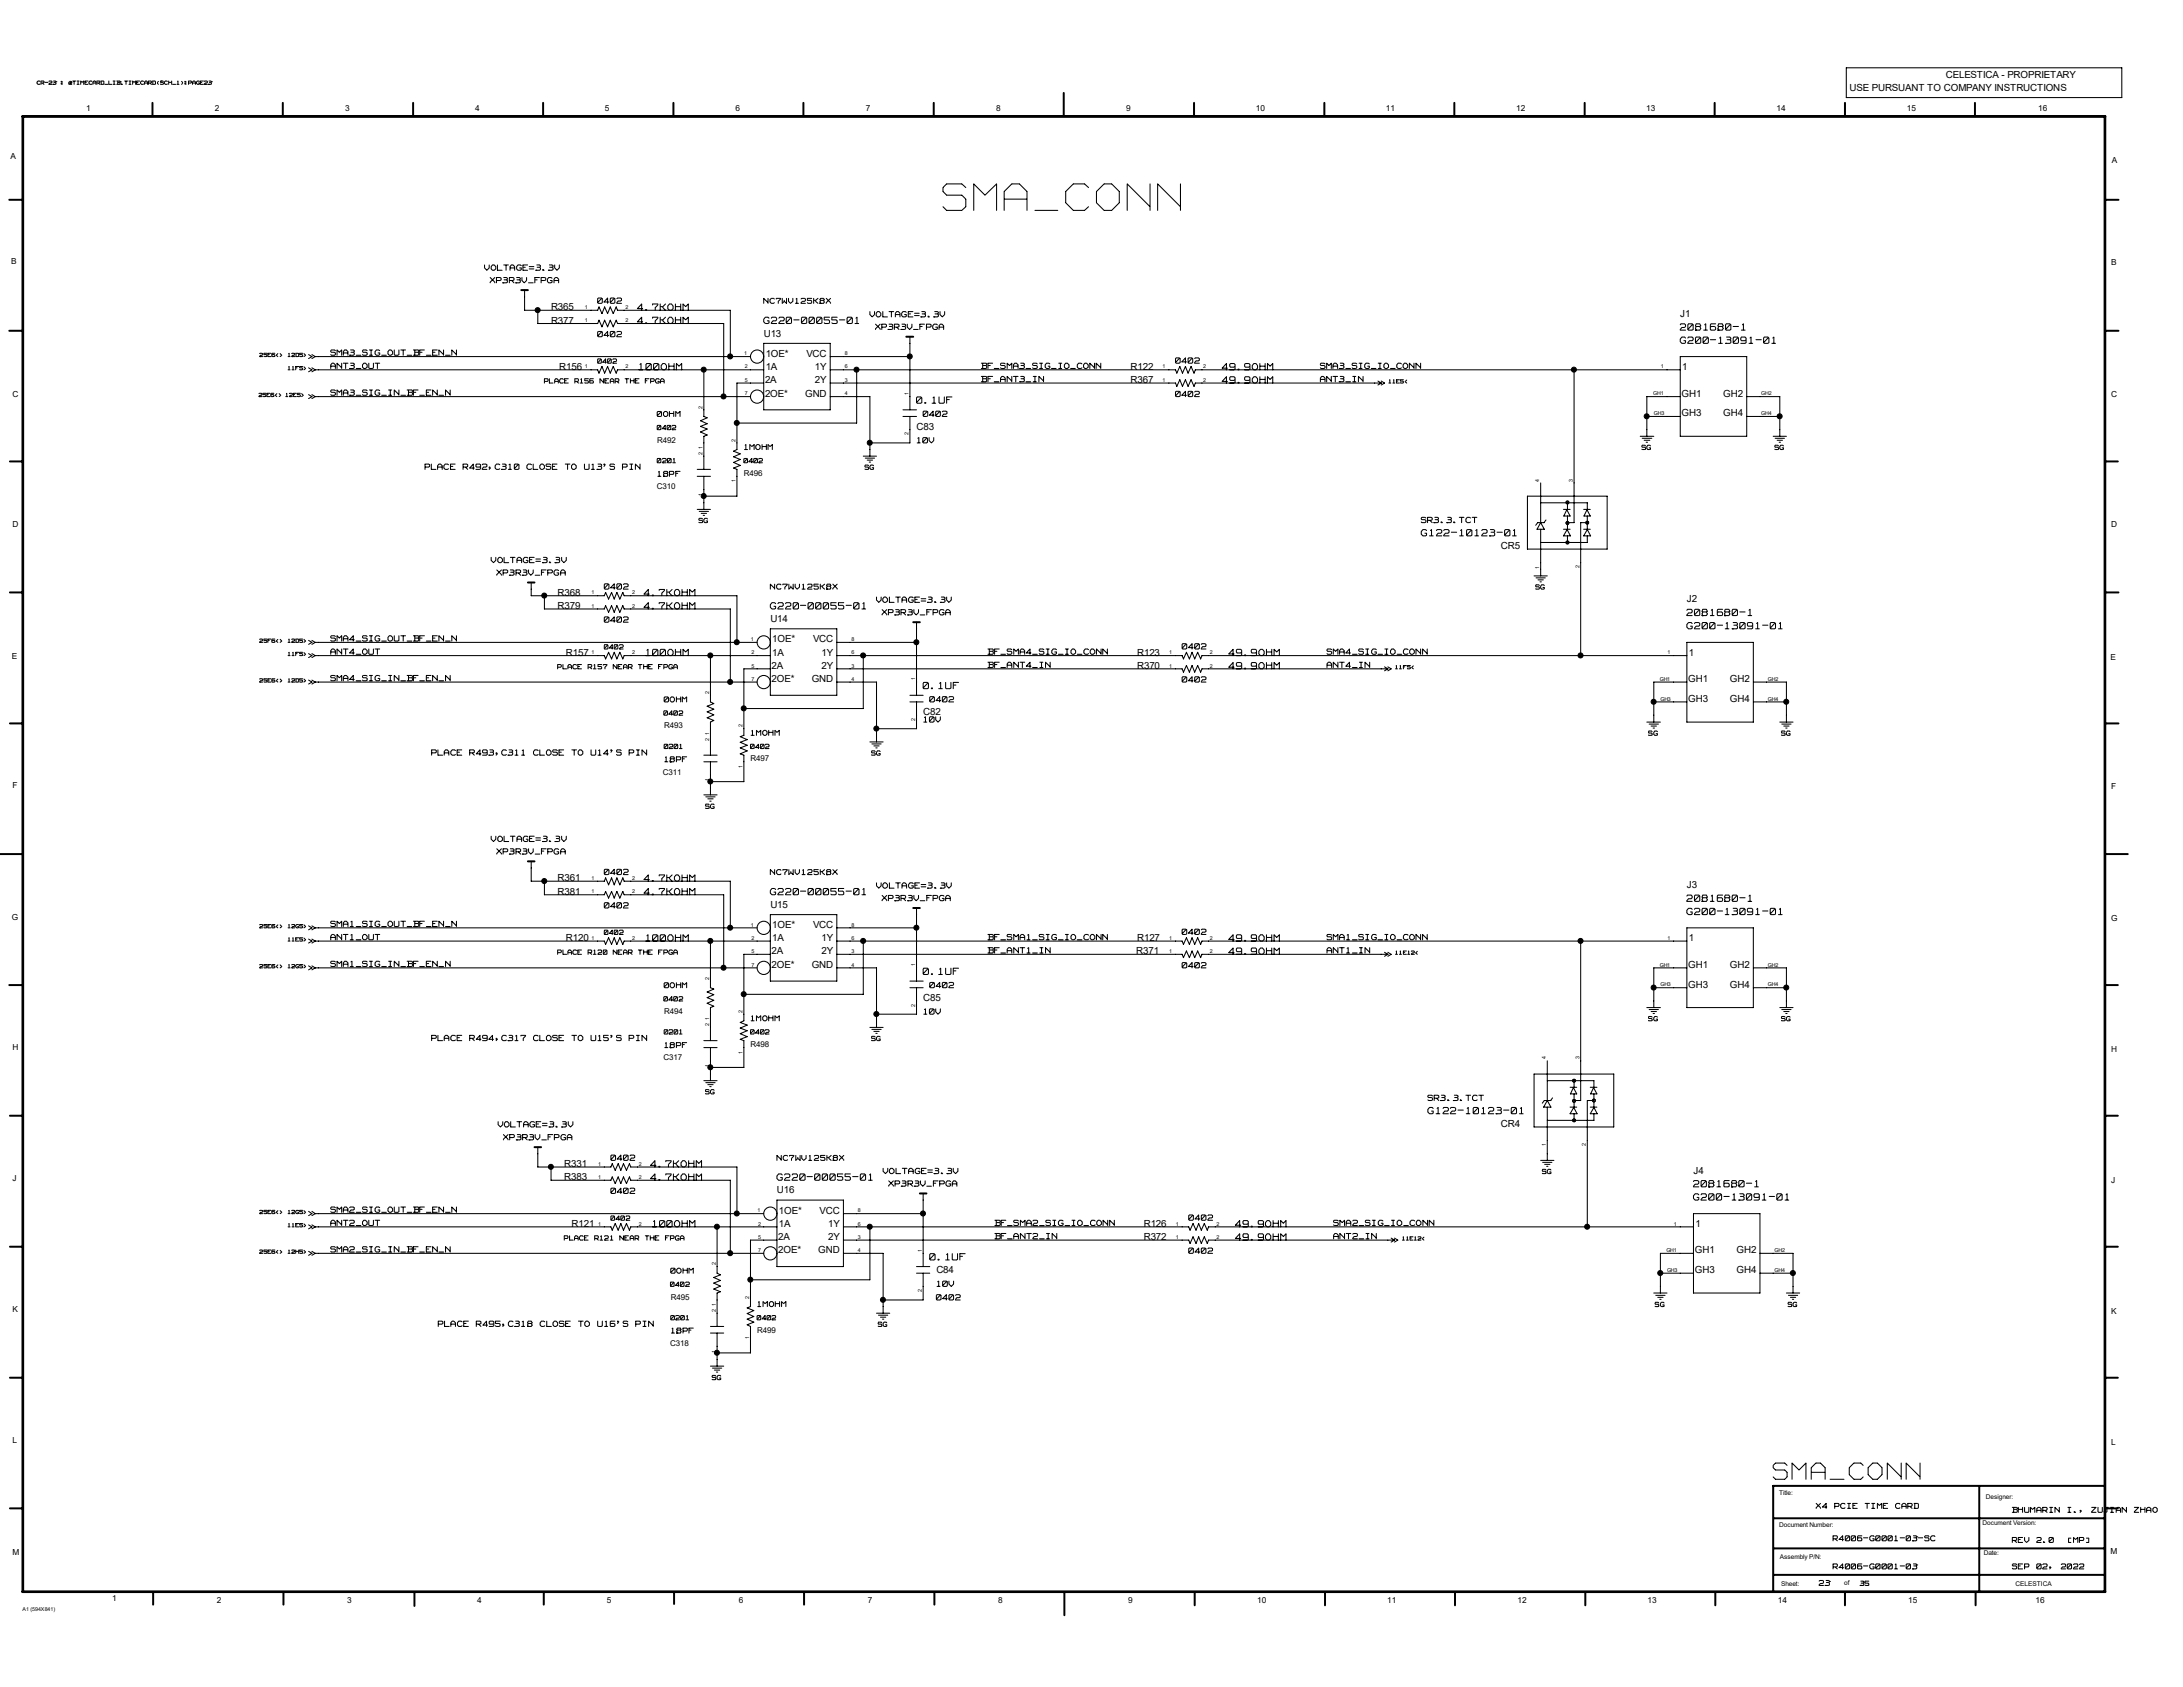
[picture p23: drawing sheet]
<svg xmlns="http://www.w3.org/2000/svg" width="279mm" height="216mm" viewBox="0 0 279 216" stroke-linecap="round" stroke-linejoin="round" font-family="sans-serif">
<defs><g id="words">
<text font-size="6.4" fill="#fff" x="120.7" y="27.6">SMA_CONN</text>
<text font-size="4" fill="#fff" x="226.9" y="189.7">SMA_CONN</text>
<g font-size="1.5" fill="#fff">
<text x="81.6" y="41.5">4.7KOHM</text>
<text x="81.6" y="39.8">4.7KOHM</text>
<text x="97.7" y="41.5">G220-00055-01</text>
<text x="81.8" y="47.5">100OHM</text>
<text x="156.4" y="47.5">49.9OHM</text>
<text x="215" y="42.4">2081680-1</text>
<text x="215.1" y="44.1">G200-13091-01</text>
<text x="117.3" y="51.7">0.1UF</text>
<text x="156.4" y="49.1">49.9OHM</text>
<text x="181.9" y="68.7">G122-10123-01</text>
<text x="82.4" y="76.4">4.7KOHM</text>
<text x="82.4" y="78.1">4.7KOHM</text>
<text x="98.6" y="78.1">G220-00055-01</text>
<text x="215.9" y="78.9">2081680-1</text>
<text x="215.9" y="80.6">G200-13091-01</text>
<text x="82.7" y="84">100OHM</text>
<text x="118.1" y="88.3">0.1UF</text>
<text x="157.3" y="85.7">49.9OHM</text>
<text x="157.3" y="84">49.9OHM</text>
<text x="82.4" y="112.9">4.7KOHM</text>
<text x="82.4" y="114.6">4.7KOHM</text>
<text x="98.6" y="114.6">G220-00055-01</text>
<text x="215.9" y="115.5">2081680-1</text>
<text x="215.9" y="117.2">G200-13091-01</text>
<text x="82.7" y="120.6">100OHM</text>
<text x="118.1" y="124.8">0.1UF</text>
<text x="157.3" y="122.3">49.9OHM</text>
<text x="157.3" y="120.6">49.9OHM</text>
<text x="182.8" y="142.7">G122-10123-01</text>
<text x="83.3" y="149.5">4.7KOHM</text>
<text x="83.3" y="151.2">4.7KOHM</text>
<text x="99.4" y="151.2">G220-00055-01</text>
<text x="216.7" y="152">2081680-1</text>
<text x="216.7" y="153.7">G200-13091-01</text>
<text x="83.5" y="157.1">100OHM</text>
<text x="119" y="161.4">0.1UF</text>
<text x="158.1" y="157.1">49.9OHM</text>
<text x="158.1" y="158.8">49.9OHM</text>
</g>
<g font-size="1.3">
<text x="236.7" y="11.6">USE PURSUANT TO COMPANY INSTRUCTIONS</text>
<text x="249" y="9.9">CELESTICA - PROPRIETARY</text>
<text x="70.5" y="41.4">R377</text>
<text x="70.5" y="39.7">R365</text>
<text x="215.1" y="40.6">J1</text>
<text x="71.6" y="47.3">R156</text>
<text x="97.7" y="43.1">U13</text>
<text x="98" y="47.3">1A</text>
<text x="98" y="45.6">1OE*</text>
<text x="103.2" y="45.6">VCC</text>
<text x="104.3" y="47.3">1Y</text>
<text x="144.7" y="47.3">R122</text>
<text x="215.3" y="47.3">1</text>
<text x="97.9" y="50.8">2OE*</text>
<text x="97.9" y="49">2A</text>
<text x="103" y="50.8">GND</text>
<text x="104.3" y="49">2Y</text>
<text x="144.7" y="49">R367</text>
<text x="215.2" y="53.3">GH3</text>
<text x="215.2" y="50.8">GH1</text>
<text x="220.6" y="53.3">GH4</text>
<text x="220.6" y="50.8">GH2</text>
<text x="117.3" y="55">C83</text>
<text x="192.1" y="70.3">CR5</text>
<text x="71.4" y="77.9">R379</text>
<text x="71.4" y="76.2">R368</text>
<text x="215.9" y="77.1">J2</text>
<text x="72.4" y="83.9">R157</text>
<text x="98.6" y="79.6">U14</text>
<text x="98.8" y="83.9">1A</text>
<text x="98.8" y="82.2">1OE*</text>
<text x="104.1" y="82.2">VCC</text>
<text x="105.2" y="83.9">1Y</text>
<text x="145.5" y="83.9">R123</text>
<text x="216.2" y="83.9">1</text>
<text x="98.8" y="87.3">2OE*</text>
<text x="98.8" y="85.6">2A</text>
<text x="103.9" y="87.3">GND</text>
<text x="105.2" y="85.6">2Y</text>
<text x="145.5" y="85.6">R370</text>
<text x="216.1" y="89.8">GH3</text>
<text x="216.1" y="87.3">GH1</text>
<text x="221.4" y="89.8">GH4</text>
<text x="221.4" y="87.3">GH2</text>
<text x="118.2" y="91.5">C82</text>
<text x="71.4" y="112.8">R361</text>
<text x="215.9" y="113.7">J3</text>
<text x="71.4" y="114.5">R381</text>
<text x="98.6" y="116.2">U15</text>
<text x="98.8" y="118.7">1OE*</text>
<text x="104.1" y="118.7">VCC</text>
<text x="72.4" y="120.4">R120</text>
<text x="98.8" y="123.9">2OE*</text>
<text x="98.8" y="122.1">2A</text>
<text x="98.8" y="120.4">1A</text>
<text x="103.9" y="123.9">GND</text>
<text x="105.2" y="120.4">1Y</text>
<text x="105.2" y="122.1">2Y</text>
<text x="145.4" y="122.1">R371</text>
<text x="145.5" y="120.4">R127</text>
<text x="216.1" y="123.9">GH1</text>
<text x="216.2" y="120.4">1</text>
<text x="221.4" y="123.9">GH2</text>
<text x="118.2" y="128.1">C85</text>
<text x="216.1" y="126.4">GH3</text>
<text x="221.4" y="126.4">GH4</text>
<text x="72.2" y="149.4">R331</text>
<text x="192.1" y="144.2">CR4</text>
<text x="72.2" y="151">R383</text>
<text x="99.4" y="152.7">U16</text>
<text x="99.7" y="155.3">1OE*</text>
<text x="104.9" y="155.3">VCC</text>
<text x="216.7" y="150.2">J4</text>
<text x="73.2" y="157">R121</text>
<text x="99.6" y="160.4">2OE*</text>
<text x="99.6" y="158.7">2A</text>
<text x="99.7" y="157">1A</text>
<text x="104.7" y="160.4">GND</text>
<text x="106" y="157">1Y</text>
<text x="106" y="158.7">2Y</text>
<text x="146.4" y="157">R126</text>
<text x="146.4" y="158.7">R372</text>
<text x="216.9" y="160.4">GH1</text>
<text x="217" y="157">1</text>
<text x="222.2" y="160.4">GH2</text>
<text x="119.8" y="162.9">C84</text>
<text x="216.9" y="162.9">GH3</text>
<text x="222.2" y="162.9">GH4</text>
</g>
<g font-size="1.3" fill="#fff">
<text x="62" y="34.7">VOLTAGE=3.3V</text>
<text x="62.7" y="36.3">XP3R3V_FPGA</text>
<text x="76.5" y="38.9">0402</text>
<text x="111.3" y="40.6">VOLTAGE=3.3V</text>
<text x="42.3" y="45.5">SMA3_SIG_OUT_BF_EN_N</text>
<text x="42.3" y="47.2">ANT3_OUT</text>
<text x="76.5" y="43.2">0402</text>
<text x="112.1" y="42.2">XP3R3V_FPGA</text>
<text x="125.6" y="47.2">BF_SMA3_SIG_IO_CONN</text>
<text x="150.4" y="46.6">0402</text>
<text x="169" y="47.2">SMA3_SIG_IO_CONN</text>
<text x="42.3" y="50.7">SMA3_SIG_IN_BF_EN_N</text>
<text x="118.1" y="53.4">0402</text>
<text x="125.6" y="48.9">BF_ANT3_IN</text>
<text x="150.4" y="50.8">0402</text>
<text x="169" y="48.9">ANT3_IN</text>
<text x="117.4" y="56.8">10V</text>
<text x="54.4" y="60.2">PLACE R492,C310 CLOSE TO U13'S PIN</text>
<text x="181.9" y="67">SR3.3.TCT</text>
<text x="62.9" y="72.1">VOLTAGE=3.3V</text>
<text x="63.6" y="73.7">XP3R3V_FPGA</text>
<text x="77.3" y="75.5">0402</text>
<text x="112.2" y="77.2">VOLTAGE=3.3V</text>
<text x="42.3" y="83.8">ANT4_OUT</text>
<text x="42.3" y="82.1">SMA4_SIG_OUT_BF_EN_N</text>
<text x="77.3" y="79.7">0402</text>
<text x="112.9" y="78.8">XP3R3V_FPGA</text>
<text x="126.4" y="83.8">BF_SMA4_SIG_IO_CONN</text>
<text x="151.3" y="83.1">0402</text>
<text x="169.8" y="83.8">SMA4_SIG_IO_CONN</text>
<text x="42.3" y="87.2">SMA4_SIG_IN_BF_EN_N</text>
<text x="119" y="89.9">0402</text>
<text x="126.4" y="85.5">BF_ANT4_IN</text>
<text x="151.3" y="87.4">0402</text>
<text x="169.8" y="85.5">ANT4_IN</text>
<text x="118.2" y="92.5">10V</text>
<text x="55.2" y="96.7">PLACE R493,C311 CLOSE TO U14'S PIN</text>
<text x="62.9" y="107.8">VOLTAGE=3.3V</text>
<text x="63.6" y="109.4">XP3R3V_FPGA</text>
<text x="77.3" y="112">0402</text>
<text x="112.2" y="113.7">VOLTAGE=3.3V</text>
<text x="42.3" y="118.7">SMA1_SIG_OUT_BF_EN_N</text>
<text x="77.3" y="116.3">0402</text>
<text x="112.9" y="115.4">XP3R3V_FPGA</text>
<text x="151.3" y="119.7">0402</text>
<text x="42.3" y="123.8">SMA1_SIG_IN_BF_EN_N</text>
<text x="42.3" y="120.4">ANT1_OUT</text>
<text x="126.4" y="120.4">BF_SMA1_SIG_IO_CONN</text>
<text x="126.4" y="122">BF_ANT1_IN</text>
<text x="151.3" y="124">0402</text>
<text x="169.8" y="122">ANT1_IN</text>
<text x="169.8" y="120.4">SMA1_SIG_IO_CONN</text>
<text x="118.2" y="129.9">10V</text>
<text x="119" y="126.5">0402</text>
<text x="55.2" y="133.3">PLACE R494,C317 CLOSE TO U15'S PIN</text>
<text x="182.8" y="140.9">SR3.3.TCT</text>
<text x="63.8" y="144.3">VOLTAGE=3.3V</text>
<text x="64.4" y="146">XP3R3V_FPGA</text>
<text x="78.2" y="148.6">0402</text>
<text x="42.3" y="155.2">SMA2_SIG_OUT_BF_EN_N</text>
<text x="78.2" y="152.8">0402</text>
<text x="113" y="150.3">VOLTAGE=3.3V</text>
<text x="113.7" y="151.9">XP3R3V_FPGA</text>
<text x="42.3" y="156.9">ANT2_OUT</text>
<text x="42.3" y="160.3">SMA2_SIG_IN_BF_EN_N</text>
<text x="127.3" y="156.9">BF_SMA2_SIG_IO_CONN</text>
<text x="127.3" y="158.6">BF_ANT2_IN</text>
<text x="152.1" y="160.5">0402</text>
<text x="152.1" y="156.3">0402</text>
<text x="170.7" y="156.9">SMA2_SIG_IO_CONN</text>
<text x="170.7" y="158.6">ANT2_IN</text>
<text x="119.8" y="166.5">0402</text>
<text x="119.9" y="164.7">10V</text>
<text x="56.1" y="169.8">PLACE R495,C318 CLOSE TO U16'S PIN</text>
</g>
<g font-size="1.2" fill="#fff">
<text x="97.7" y="38.9">NC7WV125K8X</text>
<text x="84.1" y="53.4">0OHM</text>
<text x="95.3" y="57.7">1MOHM</text>
<text x="84.2" y="61.1">18PF</text>
<text x="98.6" y="75.5">NC7WV125K8X</text>
<text x="85" y="90">0OHM</text>
<text x="96.1" y="94.2">1MOHM</text>
<text x="85.1" y="97.6">18PF</text>
<text x="98.6" y="112.1">NC7WV125K8X</text>
<text x="85" y="126.5">0OHM</text>
<text x="96.1" y="130.8">1MOHM</text>
<text x="85.1" y="134.2">18PF</text>
<text x="99.4" y="148.6">NC7WV125K8X</text>
<text x="85.9" y="163.1">0OHM</text>
<text x="97" y="167.3">1MOHM</text>
<text x="85.9" y="170.7">18PF</text>
<text x="232.5" y="193.2">X4 PCIE TIME CARD</text>
<text x="234.6" y="197.3">R4006-G0001-03-SC</text>
<text x="257.5" y="197.5">REV 2.0</text>
<text x="257.6" y="193.7">BHUMARIN I., ZUJIAN ZHAO</text>
<text x="264.4" y="197.5">[MP]</text>
<text x="232.8" y="203">23</text>
<text x="234.6" y="200.9">R4006-G0001-03</text>
<text x="257.5" y="200.9">SEP 02, 2022</text>
</g>
<g font-size="1.1">
<text x="11" y="14.3">1</text>
<text x="27.5" y="14.3">2</text>
<text x="44.2" y="14.3">3</text>
<text x="60.8" y="14.3">4</text>
<text x="77.4" y="14.3">5</text>
<text x="94.1" y="14.3">6</text>
<text x="110.8" y="14.3">7</text>
<text x="127.5" y="14.3">8</text>
<text x="144.1" y="14.3">9</text>
<text x="160.7" y="14.3">10</text>
<text x="177.4" y="14.3">11</text>
<text x="194.1" y="14.3">12</text>
<text x="210.7" y="14.3">13</text>
<text x="227.4" y="14.3">14</text>
<text x="244.1" y="14.3">15</text>
<text x="260.9" y="14.3">16</text>
<text x="1.4" y="20.4">A</text>
<text x="270.3" y="20.8">A</text>
<text x="1.4" y="33.8">B</text>
<text x="270.2" y="33.9">B</text>
<text x="1.6" y="50.8">C</text>
<text x="270.2" y="50.8">C</text>
<text x="1.6" y="67.4">D</text>
<text x="270.2" y="67.5">D</text>
<text x="1.5" y="84.3">E</text>
<text x="270.1" y="84.4">E</text>
<text x="1.6" y="100.9">F</text>
<text x="270.2" y="101">F</text>
<text x="1.5" y="117.7">G</text>
<text x="270.2" y="117.9">G</text>
<text x="1.6" y="134.4">H</text>
<text x="270.2" y="134.7">H</text>
<text x="1.6" y="151.1">J</text>
<text x="270.2" y="151.4">J</text>
<text x="1.6" y="167.9">K</text>
<text x="270.2" y="168.1">K</text>
<text x="1.6" y="184.6">L</text>
<text x="270.2" y="184.9">L</text>
<text x="1.6" y="199">M</text>
<text x="270.1" y="198.8">M</text>
<text x="14.4" y="204.9">1</text>
<text x="27.8" y="205.2">2</text>
<text x="44.4" y="205.2">3</text>
<text x="61.1" y="205.1">4</text>
<text x="77.7" y="205.1">5</text>
<text x="94.6" y="205.1">6</text>
<text x="111.1" y="205.1">7</text>
<text x="127.8" y="205.1">8</text>
<text x="144.4" y="205.2">9</text>
<text x="160.9" y="205.2">10</text>
<text x="177.5" y="205.2">11</text>
<text x="194.2" y="205.2">12</text>
<text x="210.9" y="205.2">13</text>
<text x="227.5" y="205.2">14</text>
<text x="244.2" y="205.2">15</text>
<text x="260.5" y="205.1">16</text>
</g>
<g font-size="1" fill="#fff">
<text x="76.5" y="46.5">0402</text>
<text x="69.7" y="49.1">PLACE R156 NEAR THE FPGA</text>
<text x="84.1" y="59.3">0201</text>
<text x="84.1" y="55">0402</text>
<text x="95.2" y="59.3">0402</text>
<text x="210.1" y="57.6">SG</text>
<text x="227.2" y="57.6">SG</text>
<text x="110.7" y="60.1">SG</text>
<text x="89.4" y="66.9">SG</text>
<text x="196.5" y="75.4">SG</text>
<text x="77.3" y="83.1">0402</text>
<text x="71.4" y="85.6">PLACE R157 NEAR THE FPGA</text>
<text x="85" y="91.6">0402</text>
<text x="85" y="95.8">0201</text>
<text x="96.1" y="95.8">0402</text>
<text x="211" y="94.1">SG</text>
<text x="228" y="94.1">SG</text>
<text x="111.5" y="96.7">SG</text>
<text x="90.3" y="103.5">SG</text>
<text x="77.3" y="119.6">0402</text>
<text x="71.4" y="122.2">PLACE R120 NEAR THE FPGA</text>
<text x="85" y="128.1">0402</text>
<text x="211" y="130.7">SG</text>
<text x="228" y="130.7">SG</text>
<text x="85" y="132.4">0201</text>
<text x="96.1" y="132.4">0402</text>
<text x="111.5" y="133.2">SG</text>
<text x="90.3" y="140">SG</text>
<text x="197.4" y="150.2">SG</text>
<text x="72.2" y="158.8">PLACE R121 NEAR THE FPGA</text>
<text x="78.2" y="156.2">0402</text>
<text x="85.8" y="164.7">0402</text>
<text x="211.8" y="167.3">SG</text>
<text x="228.8" y="167.3">SG</text>
<text x="85.9" y="169">0201</text>
<text x="96.9" y="169">0402</text>
<text x="112.4" y="169.8">SG</text>
<text x="91.1" y="176.6">SG</text>
<text x="238.1" y="202.9">35</text>
</g>
<g font-size="1">
<text x="84.1" y="56.6">R492</text>
<text x="84.1" y="62.6">C310</text>
<text x="95.2" y="60.9">R496</text>
<text x="85" y="93.2">R493</text>
<text x="84.8" y="99.1">C311</text>
<text x="96.1" y="97.5">R497</text>
<text x="85" y="129.8">R494</text>
<text x="84.9" y="135.7">C317</text>
<text x="96.1" y="134">R498</text>
<text x="85.9" y="166.3">R495</text>
<text x="85.8" y="172.3">C318</text>
<text x="96.9" y="170.6">R499</text>
</g>
<g font-size=".8" fill="#fff">
<text x="4.7" y="10.9">CR-23</text>
<text x="7.8" y="10.9">:</text>
<text x="8.8" y="10.9">@TIMECARD_LIB.TIMECARD(SCH_1):PAGE23</text>
<text x="33.2" y="45.7">25E6&lt;&gt;</text>
<text x="36.9" y="45.7">12D5&gt;</text>
<text x="36.9" y="47.4">11F5&gt;</text>
<text x="33.1" y="50.8">25E6&lt;&gt;</text>
<text x="36.6" y="50.8">12E5&gt;</text>
<text x="177.8" y="49.1">11E5&lt;</text>
<text x="33.2" y="82.3">25F6&lt;&gt;</text>
<text x="36.9" y="84">11F5&gt;</text>
<text x="36.9" y="82.3">12D5&gt;</text>
<text x="33.2" y="87.4">25E6&lt;&gt;</text>
<text x="36.9" y="87.4">12D5&gt;</text>
<text x="178.6" y="85.7">11F5&lt;</text>
<text x="33.2" y="118.8">25E6&lt;&gt;</text>
<text x="36.9" y="118.8">12G5&gt;</text>
<text x="33.2" y="124">25E6&lt;&gt;</text>
<text x="36.9" y="120.5">11E5&gt;</text>
<text x="36.9" y="124">12G5&gt;</text>
<text x="178.6" y="122.2">11E12&lt;</text>
<text x="33.2" y="155.4">25E6&lt;&gt;</text>
<text x="36.9" y="155.4">12G5&gt;</text>
<text x="33.2" y="160.5">25E6&lt;&gt;</text>
<text x="36.9" y="157.1">11E5&gt;</text>
<text x="36.9" y="160.5">12H5&gt;</text>
<text x="179.5" y="158.8">11E12&lt;</text>
</g>
<g font-size=".8">
<text x="227.7" y="191.4">Title:</text>
<text x="254.2" y="191.8">Designer:</text>
<text x="227.7" y="195.5">Document Number:</text>
<text x="253.7" y="195.2">Document Version:</text>
<text x="227.8" y="199.5">Assembly P/N:</text>
<text x="228" y="202.9">Sheet:</text>
<text x="236.1" y="202.9">of</text>
<text x="253.9" y="199.1">Date:</text>
<text x="258" y="203">CELESTICA</text>
</g>
<g font-size=".7">
<text x="74.8" y="41.2">1</text>
<text x="74.8" y="39.5">1</text>
<text x="80.1" y="41.2">2</text>
<text x="80.1" y="39.5">2</text>
<text x="74.8" y="47.2">1</text>
<text x="80.1" y="47.2">2</text>
<text x="95.2" y="45.5">1</text>
<text x="95.3" y="47.2">2</text>
<text x="108.1" y="45.5">8</text>
<text x="108.1" y="47.2">6</text>
<text x="148.8" y="47.2">1</text>
<text x="154" y="47.2">2</text>
<text x="212.6" y="47.2">1</text>
<text x="89.9" y="52.3" transform="rotate(-90 89.9 52.3)">2</text>
<text x="95.3" y="50.6">7</text>
<text x="95.3" y="48.9">5</text>
<text x="108.1" y="50.6">4</text>
<text x="108.1" y="48.9">3</text>
<text x="116.3" y="50.5" transform="rotate(-90 116.3 50.5)">1</text>
<text x="148.8" y="48.9">1</text>
<text x="154" y="48.9">2</text>
<text x="211.6" y="50.6">GH1</text>
<text x="211.7" y="53.1">GH3</text>
<text x="225.4" y="53.1">GH4</text>
<text x="225.4" y="50.6">GH2</text>
<text x="89.9" y="58.2" transform="rotate(-90 89.9 58.2)">2</text>
<text x="89.9" y="57.5" transform="rotate(-90 89.9 57.5)">1</text>
<text x="94.1" y="56.5" transform="rotate(-90 94.1 56.5)">2</text>
<text x="116.3" y="55.7" transform="rotate(-90 116.3 55.7)">2</text>
<text x="89.9" y="63.5" transform="rotate(-90 89.9 63.5)">1</text>
<text x="94.1" y="61.7" transform="rotate(-90 94.1 61.7)">1</text>
<text x="197" y="61.6" transform="rotate(-90 197 61.6)">4</text>
<text x="201.3" y="61.6" transform="rotate(-90 201.3 61.6)">3</text>
<text x="75.7" y="77.8">1</text>
<text x="75.7" y="76.1">1</text>
<text x="80.9" y="77.8">2</text>
<text x="80.9" y="76.1">2</text>
<text x="197" y="72.8" transform="rotate(-90 197 72.8)">1</text>
<text x="202.1" y="72.7" transform="rotate(-90 202.1 72.7)">2</text>
<text x="75.7" y="83.7">1</text>
<text x="80.9" y="83.7">2</text>
<text x="96.1" y="82">1</text>
<text x="96.2" y="83.7">2</text>
<text x="109" y="82">8</text>
<text x="109" y="83.7">6</text>
<text x="149.6" y="83.7">1</text>
<text x="154.9" y="83.7">2</text>
<text x="213.4" y="83.7">1</text>
<text x="90.8" y="88.8" transform="rotate(-90 90.8 88.8)">2</text>
<text x="96.2" y="87.1">7</text>
<text x="96.2" y="85.4">5</text>
<text x="109" y="87.1">4</text>
<text x="109" y="85.4">3</text>
<text x="117.1" y="87.1" transform="rotate(-90 117.1 87.1)">1</text>
<text x="149.6" y="85.4">1</text>
<text x="154.9" y="85.4">2</text>
<text x="212.4" y="87.1">GH1</text>
<text x="212.5" y="89.7">GH3</text>
<text x="226.3" y="89.7">GH4</text>
<text x="226.3" y="87.1">GH2</text>
<text x="90.8" y="94.8" transform="rotate(-90 90.8 94.8)">2</text>
<text x="90.8" y="94.1" transform="rotate(-90 90.8 94.1)">1</text>
<text x="95" y="93.1" transform="rotate(-90 95 93.1)">2</text>
<text x="117.1" y="92.2" transform="rotate(-90 117.1 92.2)">2</text>
<text x="90.8" y="100" transform="rotate(-90 90.8 100)">1</text>
<text x="95" y="98.3" transform="rotate(-90 95 98.3)">1</text>
<text x="75.7" y="112.6">1</text>
<text x="80.9" y="112.6">2</text>
<text x="75.7" y="114.3">1</text>
<text x="80.9" y="114.3">2</text>
<text x="96.1" y="118.6">1</text>
<text x="109" y="118.6">8</text>
<text x="75.7" y="120.3">1</text>
<text x="80.9" y="120.3">2</text>
<text x="90.8" y="125.4" transform="rotate(-90 90.8 125.4)">2</text>
<text x="96.2" y="123.7">7</text>
<text x="96.2" y="122">5</text>
<text x="96.2" y="120.3">2</text>
<text x="109" y="123.7">4</text>
<text x="109" y="122">3</text>
<text x="109" y="120.3">6</text>
<text x="117.1" y="123.7" transform="rotate(-90 117.1 123.7)">1</text>
<text x="149.6" y="122">1</text>
<text x="149.6" y="120.3">1</text>
<text x="154.9" y="122">2</text>
<text x="154.9" y="120.3">2</text>
<text x="212.4" y="123.7">GH1</text>
<text x="213.4" y="120.3">1</text>
<text x="226.3" y="123.7">GH2</text>
<text x="90.8" y="131.3" transform="rotate(-90 90.8 131.3)">2</text>
<text x="90.8" y="130.6" transform="rotate(-90 90.8 130.6)">1</text>
<text x="95" y="129.6" transform="rotate(-90 95 129.6)">2</text>
<text x="117.1" y="128.8" transform="rotate(-90 117.1 128.8)">2</text>
<text x="212.5" y="126.2">GH3</text>
<text x="226.3" y="126.2">GH4</text>
<text x="90.8" y="136.6" transform="rotate(-90 90.8 136.6)">1</text>
<text x="95" y="134.8" transform="rotate(-90 95 134.8)">1</text>
<text x="197.9" y="135.6" transform="rotate(-90 197.9 135.6)">4</text>
<text x="202.1" y="135.6" transform="rotate(-90 202.1 135.6)">3</text>
<text x="76.5" y="149.2">1</text>
<text x="81.7" y="149.2">2</text>
<text x="197.9" y="146.7" transform="rotate(-90 197.9 146.7)">1</text>
<text x="203" y="146.6" transform="rotate(-90 203 146.6)">2</text>
<text x="76.5" y="150.9">1</text>
<text x="81.7" y="150.9">2</text>
<text x="96.9" y="155.2">1</text>
<text x="109.8" y="155.2">8</text>
<text x="76.5" y="156.8">1</text>
<text x="81.7" y="156.8">2</text>
<text x="91.6" y="161.9" transform="rotate(-90 91.6 161.9)">2</text>
<text x="97" y="160.2">7</text>
<text x="97" y="158.5">5</text>
<text x="97" y="156.8">2</text>
<text x="109.8" y="160.2">4</text>
<text x="109.8" y="158.5">3</text>
<text x="109.8" y="156.8">6</text>
<text x="118" y="160.2" transform="rotate(-90 118 160.2)">1</text>
<text x="150.5" y="156.8">1</text>
<text x="150.5" y="158.5">1</text>
<text x="155.7" y="156.8">2</text>
<text x="155.7" y="158.5">2</text>
<text x="213.3" y="160.2">GH1</text>
<text x="214.2" y="156.8">1</text>
<text x="227.1" y="160.2">GH2</text>
<text x="91.6" y="167.9" transform="rotate(-90 91.6 167.9)">2</text>
<text x="91.6" y="167.1" transform="rotate(-90 91.6 167.1)">1</text>
<text x="95.9" y="166.2" transform="rotate(-90 95.9 166.2)">2</text>
<text x="118" y="165.4" transform="rotate(-90 118 165.4)">2</text>
<text x="213.4" y="162.8">GH3</text>
<text x="227.1" y="162.8">GH4</text>
<text x="91.6" y="173.1" transform="rotate(-90 91.6 173.1)">1</text>
<text x="95.9" y="171.4" transform="rotate(-90 95.9 171.4)">1</text>
<text x="2.9" y="206.2">A1 (594X841)</text>
</g>
</g></defs>
<g fill="none" stroke="#000" stroke-width=".25">
<path d="M2.9 14.9h266.6M2.9 14.9h266.6v188.9h-266.6zM3 14.9v188.9M19.5 13.2v1.7M36.2 13.2v1.7M52.9 13.2v1.7M69.5 13.2v1.7M86.2 13.2v1.7M102.8 13.2v1.7M119.5 13.2v1.7M136.1 11.9v3M152.8 13.2v1.7"/>
<path d="M169.5 13.2v1.7M186.1 13.2v1.7M202.8 13.2v1.7M219.5 13.2v1.7M236.1 13.2v1.7M252.8 13.2v1.7M269.4 14.9v188.9M1.2 25.6h1.7M66.7 37.1h.9M269.5 25.6h1.6M1.2 42.3h1.7M1.3 59.1h1.6"/>
<path d="M116 43.1h.9M269.5 59.1h1.6M269.5 42.3h1.6M1.3 75.8h1.6M67.6 74.5h.8M116.9 79.6h.8M269.5 75.8h1.6M1.3 92.6h1.6M269.5 92.6h1.6M0 109.3h2.9M67.6 110.2h.8M116.9 116.2h.8"/>
<path d="M269.5 109.3h2.8M1.2 126.1h1.7M269.5 126.1h1.6M1.3 142.8h1.6M1.3 159.6h1.6M68.4 146.8h.9M117.7 152.7h.9M269.5 142.8h1.6M269.5 159.6h1.6M1.3 176.3h1.6M269.5 176.3h1.6M1.3 193h1.6"/>
<path d="M227 198.2h42.4M227 194.3h42.4M253.3 190.2v13.5M269.3 190.2h-42.4v13.5M269.5 193h1.6M2.9 203.7h266.6M19.6 203.8v1.6M36.3 203.8v1.6M53 203.8v1.7M69.6 203.8v1.6M86.3 203.8v1.5M102.9 203.8v1.6"/>
<path d="M119.6 203.8v1.6M136.2 203.8v2.9M152.9 203.8v1.6M169.6 203.8v1.6M186.2 203.8v1.6M202.9 203.8v1.6M219.5 203.8v1.6M227 201.5h42.4M236.1 203.8v1.6M252.9 203.8v1.6"/>
</g>
<g fill="none" stroke="#000" stroke-width=".13">
<path d="M4.7 10.5v.1M4.7 10.7l.2 .1M4.9 10.4l-.2 .1M4.9 10.8h.1M4.9 10.4h.1M5 10.4h.1M5.1 10.8h-.1M5.2 10.4h.3M5.2 10.4v.4M5.3 10.6h.2M5.5 10.7l.1 .1M5.5 10.4h.1"/>
<path d="M5.6 10.5l-.1 .1M5.6 10.5h.1M5.8 10.5h.3M6.3 10.8h.1M6.3 10.8h.3M6.3 10.4h.1M6.3 10.4h.2M6.4 10.6l-.1 .2M6.4 10.6h.1M6.6 10.4h.1M6.6 10.5h.1M6.6 10.5v.1"/>
<path d="M6.8 10.8h.1M6.9 10.8h.1M6.9 10.4h.1M6.9 10.5h.1M7.1 10.4h.1M7.1 10.6h.1M7.2 10.5h.1M7.2 10.7h.1M7.2 10.8h-.1M7.2 10.5h-.1M7.8 10.4h.1M7.8 10.7h.1"/>
<path d="M7.8 10.5h.1M7.8 10.7v.1M7.9 10.5h.1M7.9 10.8h.1M7.9 10.4v.1M7.9 10.7v.1M8.8 10.6v.1M8.8 10.8h.1M8.9 10.8h.3M8.9 10.5h-.1M8.9 10.7h.1M8.9 10.4h.2"/>
<path d="M9 10.7h.1M9 10.5l-.1 .1M9 10.5h.1M9.1 10.5v.1M9.1 10.4l.1 .1M9.2 10.6l-.1 .1M9.2 10.5v.1M9.3 10.4h.4M9.5 10.4v.4M9.9 10.8h.2M9.9 10.4h.2M10 10.4v.4"/>
<path d="M10.3 10.4l.2 .1M10.3 10.4v.4M10.7 10.4l-.2 .1M10.7 10.4v.4M10.9 10.4h.4M10.9 10.4v.4M10.9 10.8h.4M10.9 10.5h.1M11.4 10.5v.1M11.4 10.7l.1 .1M11.5 10.4l-.1 .1M11.6 10.8h.1"/>
<path d="M11.6 10.4h.1M11.7 10.4h.1M11.8 10.8h-.1M11.9 10.5v.3M11.9 10.6h.3M12 10.4l-.1 .1M12.1 10.4h.1M12.1 10.4l.2 .1M12.3 10.5v.3M12.4 10.4h.3M12.4 10.4v.4M12.4 10.6h.3"/>
<path d="M12.6 10.7l.2 .1M12.7 10.4h.1M12.8 10.5l-.1 .1M12.8 10.5h.1M12.9 10.8h.3M12.9 10.4h.3M13 10.4v.4M13.2 10.4h.1M13.3 10.5v.2M13.3 10.8h-.1M13.4 10.8h.4M13.9 10.4v.4"/>
<path d="M14 10.8h.3M14.5 10.8h.2M14.5 10.4h.2M14.6 10.4v.4M14.9 10.8h.4M14.9 10.4h.4M15.1 10.4v.4M15.1 10.5h.2M15.3 10.4h.1M15.3 10.5l.1 .1M15.4 10.5h.1M15.4 10.7h.1"/>
<path d="M15.4 10.8h-.1M15.5 10.8h.1M15.6 10.8h.1M16 10.4h.3M16.1 10.4v.4M16.5 10.8h.3M16.5 10.4h.3M16.6 10.4v.4M17 10.4l.1 .1M17 10.4v.4M17.4 10.4l-.3 .1M17.4 10.4v.4"/>
<path d="M17.5 10.4h.4M17.5 10.4v.4M17.5 10.8h.4M17.5 10.5h.2M18 10.5v.1M18 10.7l.1 .1M18.1 10.4l-.1 .1M18.2 10.8h.1M18.2 10.4h.1M18.3 10.4h.1M18.4 10.8h-.1M18.5 10.5v.3"/>
<path d="M18.5 10.6h.3M18.6 10.4l-.1 .1M18.7 10.4h.1M18.8 10.4l.1 .1M18.9 10.5v.3M19 10.4h.3M19 10.4v.4M19 10.6h.3M19.2 10.7l.2 .1M19.3 10.4h.1M19.4 10.5l-.1 .1M19.4 10.5h.1"/>
<path d="M19.5 10.8h.3M19.5 10.4h.3M19.6 10.4v.4M19.8 10.4h.1M19.9 10.5v.2M19.9 10.8h-.1M20.2 10.7l.1 .1M20.2 10.6h.1M20.3 10.4l-.1 .1M20.5 10.4v.1M20.5 10.5h.1M20.5 10.8h.1"/>
<path d="M20.6 10.4h.1M20.6 10.8h.2M20.6 10.5h.2M20.6 10.4h.2M20.8 10.4h.1M20.8 10.5l.1 .1M20.9 10.7h.1M20.9 10.8h-.1M21 10.5v.1M21 10.7l.2 .1M21.2 10.4l-.2 .1M21.2 10.8h.1"/>
<path d="M21.2 10.4h.1M21.3 10.4h.1M21.4 10.8h-.1M21.6 10.4v.4M21.6 10.5h.3M22 10.4v.4M22.1 10.8h.4M22.6 10.8h.3M22.8 10.4v.4M22.8 10.4h-.1M23.2 10.4l.1 .1M23.3 10.7l-.1 .1"/>
<path d="M23.4 10.5v.2M23.7 10.4h.1M23.7 10.5h.1M23.7 10.7v.1M23.7 10.7h.1M23.7 10.8h.1M23.7 10.4v.1M24.1 10.4h.3M24.1 10.4v.4M24.2 10.6h.2M24.4 10.4h.1M24.5 10.5l-.1 .1"/>
<path d="M24.5 10.5h.1M24.6 10.5v.3M24.7 10.6h.3M24.8 10.4l-.2 .1M24.8 10.4h.1M24.9 10.4l.1 .1M25 10.5v.3M25.1 10.5v.1M25.1 10.7l.2 .1M25.3 10.4l-.2 .1M25.3 10.8h.1M25.3 10.4h.1"/>
<path d="M25.4 10.6h.1M25.4 10.4h.1M25.5 10.8h-.1M25.5 10.6v.1M25.7 10.4h.3M25.7 10.4v.4M25.7 10.8h.3M25.7 10.5h.1M26.2 10.8h.1M26.2 10.8h.3M26.2 10.4h.1M26.2 10.4h.2"/>
<path d="M26.3 10.6l-.1 .2M26.3 10.6h.1M26.5 10.4h.1M26.5 10.5h.1M26.5 10.5v.1M26.7 10.8h.1M26.8 10.8h.1M26.8 10.4h.1M26.8 10.5h.1M27 10.4h.1M27 10.6h.1M27.1 10.5h.1"/>
<path d="M27.1 10.7h.1M27.1 10.8h-.1M27.1 10.5h-.1M236.3 8.7h35.3v3.8h-35.3zM62 33.9v.3M62 34.3l.3 .2M62.6 33.9v.3M62.6 34.3l-.3 .3M62.7 36.2h.1M62.7 35.5l.6 .6M62.9 34.4l.1 .2M62.9 34.2v.2"/>
<path d="M63 33.9l-.1 .2M63.1 34.6h.1M63.1 33.9h.1M63.2 33.9l.3 .2M63.3 36.1v.1M63.3 35.5l-.6 .6M63.5 34.2v.2M63.5 34.4l-.3 .2M63.5 35.5h.5M63.5 35.6v.6M63.6 35.9h.4M63.7 33.9v.7"/>
<path d="M63.7 34.6h.6M64 35.5l.1 .1M64.1 35.8l-.1 .1M64.1 35.6v.2M64.3 36.2h.1M64.5 33.9h.6M64.5 35.5h.3M64.5 36.2h.3M64.5 35.8h.3M64.8 34v.6M64.8 35.5l.1 .1M64.9 35.9h.1"/>
<path d="M64.9 36.1l-.1 .1M64.9 35.6v.1M64.9 35.9v.2M64.9 35.7l-.1 .1M65.2 35.5h.4M65.2 35.6v.6M65.2 35.9h.4M65.3 34.2v.4M65.3 34.3h.5M65.4 33.9l-.1 .2M65.5 33.9h.1M65.5 35.9l.3 .3"/>
<path d="M65.7 33.9l.2 .2M65.7 35.5l.1 .1M65.8 35.6v.2M65.8 35.8l-.1 .1M65.9 34.2v.4M66 36.2h.1M66.1 34.2v.2M66.1 34.4l.2 .2M66.1 35.5h.3M66.1 36.2h.3M66.2 35.8h.2M66.3 33.9l-.2 .2"/>
<path d="M66.3 34.6h.2M66.3 33.9h.2M66.5 35.5l.1 .1M66.5 34.3h.2M66.5 35.9h.1M66.6 33.9l.1 .1M66.6 35.6v.1M66.6 35.9v.2M66.6 36.1l-.1 .1M66.6 35.7l-.1 .1M66.7 34.5l-.1 .1M66.7 34.3v.2"/>
<path d="M66.8 35.9l.3 .3M66.8 35.5v.4M66.9 33.9h.6M66.9 34v.6M67 34.6h.5M67 34.2h.2M67.1 37.1v2.6h9.4l.2-.4 .3 .8 .4-.8 .4 .8 .3-.8 .4 .8 .4-.8 .1 .4h14.5v5.9M67.4 35.9l-.3 .3M67.4 35.5v.4M67.6 36.2h.6M67.7 34.1h.6M67.7 34.4h.6"/>
<path d="M68.5 35.5h.5M68.5 35.6v.6M68.5 35.8h.2M68.6 34.6h.1M68.7 34.6h.3M68.7 33.9h.3M68.7 34.2h.3M68.8 39.7v1.7h7.7l.2-.4 .3 .8 .4-.8 .4 .8 .3-.8 .4 .8 .4-.8 .1 .4h13.6v9.4M69 33.9l.2 .1M69.1 34.2l.1 .1M69.2 34v.1M69.2 34.3v.2"/>
<path d="M69.2 34.5l-.2 .1M69.2 34.1l-.2 .1M69.3 35.5h.4M69.3 35.6v.6M69.3 35.9h.4M69.5 34.5h.1M69.5 34.5v.1M69.5 34.6h.1M69.6 34.5v.1M69.7 35.5l.1 .1M69.8 35.8l-.1 .1M69.8 35.6v.2"/>
<path d="M70.1 35.8v.2M70.1 36l.1 .2M70.2 34.6h.1M70.2 35.5l-.1 .2M70.3 35.5h.2M70.3 36.2h.2M70.3 34.6h.3M70.3 33.9h.3M70.4 34.2h.2M70.4 35.9h.2M70.5 35.5l.2 .1M70.7 33.9l.1 .1"/>
<path d="M70.7 36.1l-.2 .1M70.7 35.9v.2M70.7 34.2l.1 .1M70.8 34v.1M70.8 34.3v.2M70.8 34.5l-.1 .1M70.8 34.1l-.1 .1M70.9 35.8v.4M71 35.9h.5M71 33.9v.3M71 34.3l.2 .2M71.1 35.5l-.2 .2"/>
<path d="M71.1 35.5h.1M71.3 35.5l.2 .2M71.5 35.8v.4M71.6 33.9v.3M71.6 34.3l-.3 .3M76.5 38.3v.4M76.5 38.7l.1 .1M76.6 38.1l-.1 .1M76.6 38.1h.3M76.6 38.8h.3M76.9 38.3l-.4 .4M77 38.2h.1"/>
<path d="M77 38.1l.1 .1M77.1 38.7l-.1 .1M77.1 38.3v.4M77.3 38.7h.6M77.8 38.2v.6M77.8 38.1l-.5 .6M78.1 38.7l.1 .1M78.1 38.3v.4M78.2 38.1l-.1 .1M78.2 38.1h.3M78.2 38.8h.3M78.5 38.3l-.4 .4"/>
<path d="M78.6 38.2h.1M78.6 38.1l.1 .1M78.7 38.7l-.1 .1M78.7 38.3v.4M79 38.8h.1M79 38.8h.5M79 38.1v.1M79.1 38.1h.3M79.1 38.5l-.1 .2M79.2 38.5h.2M79.4 38.1l.1 .1M79.5 38.3v.1"/>
<path d="M79.5 38.4l-.1 .1M81.6 39.5h.7M82.1 38.9v.8M82.1 38.9l-.5 .6M82.6 39.6h.1M82.6 39.7h.1M82.8 39.6v.1M83.5 38.9v.1M83.6 38.9h.6M83.9 39.4v.3M84.2 39.1l-.3 .3M84.2 38.9v.1"/>
<path d="M84.5 38.9v.8M84.5 39.2h.3M84.8 39.3v.1M84.9 39.4l.3 .3M85.2 38.9l-.4 .3M85.5 39.2v.3M85.5 39.5l.2 .2M85.7 38.9l-.2 .3M85.7 38.9h.2M85.9 38.9l.2 .3M86.1 39.2v.3M86.1 39.5l-.2 .2"/>
<path d="M86.4 38.9v.8M86.5 39.2h.6M87.1 38.9v.8M87.4 38.9v.8M87.4 38.9l.3 .3M88.1 38.9v.8M88.1 38.9l-.3 .3M97.7 38.2v.6M97.7 38.2l.6 .5M98.3 38.2v.6M98.6 38.4v.2M98.6 38.7l.1 .1"/>
<path d="M98.7 38.2l-.1 .2M98.8 38.8h.2M98.8 38.2h.2M99 38.2l.1 .1M99.1 38.7l-.1 .1M99.4 38.2v.1M99.4 38.2h.5M99.6 38.6v.2M99.9 38.3l-.3 .3M99.9 38.2v.1M100.1 38.2v.6M100.3 38.6l-.2 .2"/>
<path d="M100.4 38.4v.1M100.4 38.6l.3 .2M100.7 38.2v.6M100.9 38.6l.2 .2M100.9 38.2v.3M101.5 38.2v.3M101.5 38.6l-.3 .2M101.8 38.8h.4M102 38.2l-.1 .1M102 38.2v.6M102.5 38.8h.1M102.6 38.8h.5"/>
<path d="M102.6 38.2l-.1 .1M102.7 38.2h.3M102.7 38.6l-.2 .1M102.7 38.6h.3M103 38.2l.1 .1M103.1 38.3v.1M103.1 38.4l-.1 .2M103.3 38.7l.1 .1M103.3 38.2v.2M103.4 38.2h.5M103.4 38.4h.4M103.5 38.8h.3"/>
<path d="M103.8 38.4l.1 .2M103.9 38.7l-.1 .1M103.9 38.6v.1M104.1 38.2v.6M104.2 38.4h.2M104.4 38.5v.1M104.4 38.6l.3 .2M104.7 38.2l-.3 .2M104.9 38.8h.1M105 38.2l-.1 .2h.1l-.1 .3 .1 .1M105.1 38.8h.3M105.1 38.2h.3"/>
<path d="M105.1 38.4h.3M105.4 38.2l.1 .2h-.1l.1 .3-.1 .1M105.7 38.8h.1M105.7 38.2l.6 .5M106.3 38.7v.1M106.3 38.2l-.6 .5M111.3 39.9v.3M111.9 39.9v.3M112.3 39.9l-.2 .2M112.4 39.9h.1M112.5 39.9l.2 .2M113 39.9v.7"/>
<path d="M113.8 39.9h.6M114.1 39.9v.7M114.8 39.9l-.2 .2M114.8 39.9h.1M115 39.9l.2 .2M115.6 39.9l-.2 .2M115.6 39.9h.2M115.9 39.9l.1 .1M116.2 39.9h.6M116.2 39.9v.7M118 39.9h.3M118.3 39.9l.1 .1"/>
<path d="M119.6 39.9h.3M120 39.9l.1 .1M120.3 39.9v.3M120.7 26.5l.5 .4M120.7 24v.5M120.7 24.5l.5 .5M120.9 39.9v.3M121.2 23.5l-.5 .5M121.2 23.5h1.9M121.2 26.9h1.9M121.2 25h1.9M123.1 23.5l.5 .5"/>
<path d="M123.1 25l.5 .5M123.6 25.5v.9M123.6 26.5l-.5 .4M124.6 23.5l1.4 1.4M124.6 23.6v3.3M127.6 23.6v3.3M127.6 23.5l-1.5 1.5M128.5 24.6v2.3M128.6 25.5h2.8M129.5 23.5l-1 1M129.5 23.5h.9M130.5 23.5l.9 1"/>
<path d="M131.4 24.6v2.3M132.5 26.9h2.9M136.4 24.6v1.3M136.4 26l1 .9M137.4 23.5l-1 1M137.4 23.5h1.4M137.4 26.9h1.4M138.8 23.5l.5 .5M139.3 26.5l-.5 .4M140.3 24.6v1.3M140.3 26l1 .9M141.3 23.5l-1 1"/>
<path d="M141.4 23.5h.8M141.4 26.9h.8M142.3 23.5l1 1M143.3 24.6v1.3M143.3 26l-1 .9M144.3 23.5l2.9 2.9M144.3 23.6v3.3M147.2 23.5v3.4M148.2 23.5l2.8 2.9M148.2 23.6v3.3M151.1 23.5v3.4M33.1 50.8h.1"/>
<path d="M33.2 50.8h.3M33.2 50.3l-.1 .1M33.2 45.6h.1M33.2 50.3h.2M33.3 50.6l-.2 .1M33.3 45.6h.3M33.3 45.2l-.1 .1M33.3 50.6h.1M33.3 45.2h.2M33.4 45.5l-.2 .1M33.4 45.5h.1M33.4 50.3l.1 .1"/>
<path d="M33.5 50.4v.1M33.5 50.5l-.1 .1M33.5 45.2l.1 .1M33.6 45.3h.1M33.6 45.4l-.1 .1M33.7 50.7v.1M33.7 50.3v.2M33.7 50.5h.2M33.7 50.3h.3M33.7 50.8h.2M33.8 45.6h.1M33.8 45.2v.2"/>
<path d="M33.8 45.4h.2M33.8 45.2h.4M33.9 45.6h.1M34 50.5v.1M34 50.7v.1M34 50.6v.1M34.1 45.4l.1 .1M34.2 50.3h.3M34.2 45.5v.1M34.2 50.4v.4M34.2 45.6h-.1M34.2 50.5h.1"/>
<path d="M34.2 50.8h.3M34.3 45.2h.4M34.3 45.3v.3M34.3 45.6h.4M34.3 45.4h.2M34.7 50.7v.1M34.7 50.4v.3M34.7 50.5h.1M34.7 50.3v.1M34.8 50.5h.1M34.8 50.8h.1M34.8 50.3h.3"/>
<path d="M34.8 45.3v.3M34.8 45.6h.1M34.8 45.4h.1M34.8 45.2v.1M34.9 45.6h.2M34.9 45.4h.2M34.9 45.2h.3M35 50.5l.1 .1M35.1 50.6v.1M35.1 50.7l-.1 .1M35.1 45.4l.1 .1M35.2 45.5v.1"/>
<path d="M35.2 45.6h-.1M35.2 50.6l.2 .2M35.3 45.5l.3 .1M35.4 50.4l-.1 .1M35.6 45.3l-.2 .1M35.7 50.4l.2 .2M35.9 45.3l.2 .2M35.9 50.6l-.2 .2M36 45.5l-.1 .1M36.6 50.8h.2M36.7 50.4v.3M36.7 50.3v.1"/>
<path d="M36.9 47.3h.2M36.9 45.6h.2M37 45.3v.3M37 46.9v.4M37 46.9h.1M37 45.2v.1M37 50.8h.1M37.1 50.8h.3M37.1 50.3l-.1 .1M37.1 50.3h.2M37.2 50.6l-.2 .1M37.2 50.6h.1"/>
<path d="M37.3 45.6h.1M37.3 50.3l.1 .1M37.4 47.3h.2M37.4 45.6h.3M37.4 45.2l-.1 .1M37.4 50.4v.1M37.4 50.5l-.1 .1M37.4 45.2h.2M37.5 45.5l-.2 .1M37.5 46.9v.4M37.5 46.9h.1M37.5 45.5h.1"/>
<path d="M37.5 50.3h.4M37.5 50.4v.4M37.6 50.5h.1M37.6 50.8h.3M37.6 45.2l.1 .1M37.7 45.3h.1M37.7 45.4l-.1 .1M37.8 46.9v.4M37.8 46.9h.4M37.8 45.6h.3M37.8 45.2h.3M37.9 45.3v.3"/>
<path d="M37.9 47.1h.1M38.1 50.7v.1M38.1 50.3v.2M38.1 50.5h.2M38.1 50.3h.3M38.1 50.8h.2M38.1 45.2l.1 .1M38.2 45.3v.3M38.2 45.6h-.1M38.4 50.5v.1M38.4 45.2v.2M38.4 46.9v.2"/>
<path d="M38.4 47.3h.1M38.4 45.6h.1M38.4 47.1h.2M38.4 46.9h.3M38.4 45.4h.2M38.4 45.2h.3M38.4 47.3h.2M38.4 50.7v.1M38.4 50.6v.1M38.4 45.6h.2M38.6 50.4l.2 .2M38.7 47.1v.1"/>
<path d="M38.7 45.4v.1M38.7 45.5v.1M38.7 47.2h.1M38.7 47.3h.1M38.7 45.6h.1M38.8 50.6l-.2 .2M38.9 46.9l.2 .3M38.9 45.3l.2 .2M39.1 47.2l-.2 .1M39.1 45.5l-.2 .1M39.5 50.5l.4 .3-.4 .2M39.5 47.1l.4 .2-.4 .3"/>
<path d="M39.5 45.4l.4 .2-.4 .3M39.9 50.5l.4 .3M39.9 47.1l.4 .2M39.9 45.4l.4 .2M40.3 47.3h36.2l.2 .5 .3-.9 .4 .9 .4-.9 .3 .9 .4-.9 .4 .9 .1-.5h18.7M40.3 50.8h55.8M40.3 45.6h55.8M40.3 50.8l-.4 .2M40.3 47.3l-.4 .3M40.3 45.6l-.4 .3M42.3 44.9v.1M42.3 46.7v.5"/>
<path d="M42.3 50v.1M42.3 50.1l.1 .1M42.3 50.5l.1 .1M42.3 45l.1 .1M42.3 45.4l.1 .1M42.4 46.9h.5M42.4 49.9v.1M42.4 44.8h.1M42.5 50.6h.3M42.5 45.5h.3M42.5 50.2h.3M42.5 49.9h.3"/>
<path d="M42.5 45.1h.3M42.5 44.8h.3M42.5 46.5l-.2 .2M42.5 46.5h.2M42.7 46.5l.2 .2M42.8 49.9l.1 .1M42.8 50.2l.1 .1M42.8 44.8l.1 .1M42.8 45.1l.1 .1M42.9 45.2v.1M42.9 46.7v.5M42.9 50.3v.2"/>
<path d="M42.9 50.5l-.1 .1M42.9 45.4l-.1 .1M43.1 46.5l.6 .5M43.1 44.8v.7M43.1 46.5v.7M43.1 50v.6M43.1 49.9l.3 .3M43.1 44.8l.3 .2M43.7 44.8v.7M43.7 46.5v.7M43.7 50v.6M43.7 49.9l-.3 .3"/>
<path d="M43.7 44.8l-.3 .3M43.9 46.5h.6M43.9 45v.5M43.9 50.2v.4M44 50.3h.5M44 45.2h.5M44.1 49.9l-.2 .2M44.1 44.8l-.2 .2M44.2 49.9h.1M44.2 44.8h.1M44.2 46.5v.7M44.3 49.9l.2 .2"/>
<path d="M44.3 44.8l.2 .2M44.5 45v.5M44.5 50.2v.4M44.7 47.2h.1M44.7 50.6h.1M44.7 45.5h.1M44.9 46.5h.3M44.9 50.6h.3M44.9 45.5h.3M44.9 47.2h.3M44.9 49.9h.3M44.9 44.8h.3"/>
<path d="M44.9 46.8h.3M44.9 50.2h.3M44.9 45.1h.3M45.2 46.5l.1 .1M45.2 49.9l.1 .1M45.2 44.8l.1 .1M45.3 46.8v.1M45.3 50.2v.1M45.3 45.1v.1M45.3 44.9v.1M45.3 45.2v.1M45.3 46.6v.1"/>
<path d="M45.3 46.9v.1M45.3 50v.1M45.3 50.3v.2M45.3 47.1l-.1 .1M45.3 46.7l-.1 .1M45.3 50.5l-.1 .1M45.3 50.1l-.1 .1M45.3 45.4l-.1 .1M45.3 45l-.1 .1M45.6 50.6h.6M45.6 45.5h.6M45.6 47.2h.6"/>
<path d="M46.4 44.9v.1M46.4 46.7v.2M46.4 50v.1M46.4 47l.2 .2M46.4 50.1l.1 .1M46.4 50.5l.1 .1M46.4 45l.1 .1M46.4 45.4l.1 .1M46.5 49.9l-.1 .1M46.5 44.8h-.1M46.5 50.6h.3M46.5 45.5h.3"/>
<path d="M46.5 50.2h.3M46.5 49.9h.3M46.5 45.1h.3M46.5 44.8h.3M46.6 46.5l-.2 .2M46.6 46.5h.1M46.6 47.2h.1M46.8 46.5l.2 .2M46.9 49.9l.1 .1M46.9 50.2l.1 .1M46.9 44.8l.1 .1M46.9 45.1l.1 .1"/>
<path d="M47 45.2v.1M47 46.7v.2M47 50.3v.2M47 47l-.2 .2M47 50.5l-.1 .1M47 45.4l-.1 .1M47.2 47.1l.1 .1M47.2 46.5v.5M47.3 50.6h.4M47.3 45.5h.4M47.3 49.9h.4M47.3 44.8h.4"/>
<path d="M47.3 47.2h.3M47.5 44.8v.6M47.5 50v.5M47.8 47.1l-.1 .1M47.8 46.5v.5M48 46.5h.6M48 45v.3M48 50.2v.2M48 50.4l.2 .2M48 45.3l.2 .2M48.2 49.9l-.2 .2M48.2 44.8l-.2 .2"/>
<path d="M48.2 50.6h.2M48.2 45.5h.2M48.2 49.9h.2M48.2 44.8h.2M48.3 46.5v.7M48.4 50.3h.2M48.4 45.2h.2M48.5 49.9l.1 .1M48.5 44.8l.1 .1M48.6 45.2v.1M48.6 50.3v.2M48.6 50.5l-.1 .1"/>
<path d="M48.6 45.4l-.1 .1M48.9 50.6h.5M48.9 45.5h.5M49.7 45v.3M49.7 45.3l.1 .2M49.7 50.6h.4M49.7 49.9h.4M49.8 44.8l-.1 .2M49.9 45.5h.1M49.9 44.8h.1M50 50v.5M50 44.8l.2 .2"/>
<path d="M50.2 45v.3M50.2 45.3l-.2 .2M50.5 45.4v.1M50.5 44.8v.5M50.5 50v.6M50.5 49.9l.5 .6M50.6 45.5h.3M51.1 45.4l-.2 .1M51.1 44.8v.5M51.1 49.9v.7M51.3 50.6h.6M51.3 44.8h.6"/>
<path d="M51.6 44.8v.7M52.1 50.6h.6M52.1 45.5h.6M52.1 49.9h.6M52.3 50v.5M52.3 50.2h.4M52.7 49.9l.1 .1M52.7 50.2l.1 .1M52.8 50v.1M52.8 50.3v.2M52.8 50.1l-.1 .1M52.8 50.5l-.1 .1"/>
<path d="M52.9 45.5h.6M52.9 49.9h.6M52.9 44.8h.6M52.9 50v.6M53 50.2h.2M53.1 44.8v.6M53.1 45.1h.4M53.5 44.8l.1 .1M53.5 45.1l.1 .1M53.6 44.9v.1M53.6 45.2v.1M53.6 45h.1"/>
<path d="M53.6 45.4l-.1 .1M53.7 50.6h.6M53.7 44.8h.6M53.7 44.8v.7M53.8 45.1h.2M54.4 59.4h.4M54.4 59.4v.7M54.4 59.8h.4M54.6 45.5h.6M54.6 49.9h.6M54.6 50v.6M54.6 50.6h.6"/>
<path d="M54.6 50.2h.3M54.9 59.4l.1 .1M55 59.7l-.1 .1M55 59.5v.1M55.2 59.4v.7M55.4 44.8h.6M55.4 44.8v.7M55.4 50v.6M55.4 49.9l.5 .6M55.4 45.5h.6M55.4 45.1h.3M56 49.9v.7"/>
<path d="M56 59.6v.5M56 59.8h.6M56.2 50.6h.6M56.2 59.4l-.2 .2M56.2 44.8v.7M56.2 44.8l.5 .5M56.2 59.4h.1M56.4 59.4l.2 .2M56.6 59.6v.5M56.8 44.8v.7M56.8 59.6v.3M56.8 59.9l.2 .2"/>
<path d="M57 59.4l-.2 .2M57 45.5h.6M57 59.4h.2M57 50v.6M57 49.9l.6 .6M57.3 59.4l.1 .1M57.4 60l-.1 .1M57.6 49.9v.7M57.7 59.4h.6M57.7 59.4v.7M57.7 59.7h.3M57.8 44.8v.7"/>
<path d="M57.8 44.8l.6 .5M58.4 44.8v.7M59.3 59.4h.4M59.3 59.4v.7M59.3 59.8h.4M59.6 59.8l.3 .3M59.7 59.4l.2 .1M59.9 59.7l-.2 .1M59.9 59.5v.1M60.2 59.9h.5M60.6 59.4v.7M60.6 59.4l-.5 .5"/>
<path d="M60.9 59.7l.1 .1M60.9 59.5v.1M61 59.4l-.1 .1M61 59.8h.3M61 59.4h.3M61.4 59.4l.1 .1M61.5 59.7l-.1 .1M61.5 60l-.1 .1M61.5 59.5v.4M61.8 59.4l-.1 .1M61.8 59.4h.3M61.9 59.8l-.2 .2"/>
<path d="M61.9 59.8h.2M62.2 59.4l.1 .1M62.3 59.5v.1M62.3 59.7l-.1 .1M62.6 59.8v.1M62.6 59.8h.1M62.7 59.9h.1M62.7 59.8v.2M63.4 59.6v.3M63.4 59.9l.1 .2M63.5 59.4l-.1 .2M63.6 59.4h.2"/>
<path d="M63.8 59.4l.2 .1M64 60l-.2 .1M64.3 59.4h.3M64.3 59.7h.3M64.6 59.4l.2 .1M64.7 59.7l.1 .1M64.8 59.5v.1M64.8 59.8v.1M64.8 60l-.2 .1M64.8 59.6l-.2 .1M65.3 59.4l-.1 .1M65.3 59.4v.6"/>
<path d="M65.8 59.5v.4M65.8 60l.1 .1M65.9 59.4l-.1 .1M66 59.4h.3M66.3 59.5l-.4 .4M66.3 59.5h.1M66.3 59.4l.1 .1M66.4 60l-.1 .1M66.4 59.5v.4M67.4 59.6v.3M67.4 59.9l.2 .2M67.6 59.4l-.2 .2"/>
<path d="M67.6 59.4h.3M67.9 59.4l.1 .1M68 60l-.1 .1M68.2 59.4v.7M69.1 59.6v.3M69.1 59.9l.2 .2M69.3 59.4l-.2 .2M69.3 59.4h.1M69.5 59.4l.2 .2M69.7 48.5h.3M69.7 48.5v.5M69.7 59.6v.3"/>
<path d="M69.7 59.9l-.2 .2M69.7 48.8h.3M69.9 60l.1 .1M69.9 59.5v.1M69.9 59.6l.1 .1M70 59.4h-.1M70 59.4h.3M70 59.7h.3M70.1 48.5v.1M70.1 48.7v.1M70.1 48.6v.1M70.3 48.5v.5"/>
<path d="M70.4 49h.4M70.4 59.4l.1 .1M70.4 59.7l.1 .1M70.5 59.8v.1M70.5 60l-.1 .1M70.7 59.4v.7M70.7 59.4h.6M70.7 59.7h.3M71 48.7v.3M71 48.8h.4M71.1 48.5l-.1 .1M71.2 48.5h.1"/>
<path d="M71.3 48.5l.2 .1M71.5 48.7v.3M71.6 48.7v.2M71.6 48.9l.2 .1M71.8 48.5l-.2 .1M71.8 49h.2M71.8 48.5h.2M72 48.5l.1 .1M72.1 49h-.1M72.3 48.5h.4M72.3 48.5v.5M72.3 49h.4"/>
<path d="M72.3 48.7h.2M72.3 59.4h.6M72.6 59.4v.7M73.2 59.6v.3M73.2 59.9l.1 .2M73.3 59.4l-.1 .2M73.4 59.4h.1M73.5 59.4l.2 .2M73.6 48.5h.3M73.6 48.5v.5M73.6 48.8h.3M73.7 59.6v.3"/>
<path d="M73.7 59.9l-.2 .2M73.8 48.9l.2 .1M74 48.5v.1M74 48.7v.1M74 48.6v.1M74.3 49h.3M74.4 48.5l-.1 .1M74.4 48.5v.5M74.8 60l.1 .1M74.8 59.4v.5M74.8 49h.1M74.8 48.5v.2"/>
<path d="M74.9 48.5h.4M74.9 48.7h.3M74.9 49h.3M75.2 48.7l.1 .1M75.3 49h-.1M75.3 48.9h.1M75.4 60l-.1 .1M75.4 59.4v.5M75.5 49h.1M75.5 48.6v.3M75.5 48.7v.1M75.5 48.5v.1"/>
<path d="M75.6 49h.2M75.6 48.5h.3M75.6 48.7h.2M75.9 48.7v.1M75.9 59.4l-.1 .1M75.9 59.4v.6M75.9 48.9h.1M75.9 49h.1M76.5 46.4v.1M76.5 42.5v.5M76.5 46.1v.3M76.5 43l.1 .1"/>
<path d="M76.5 45.9v.1M76.5 59.4h.3M76.6 45.9h.2M76.6 46.5h.2M76.6 42.4l-.1 .1M76.6 59.7h.2M76.6 42.4h.3M76.6 43.1h.3M76.8 48.5l.4 .4M76.8 48.5v.5M76.8 46.1l-.3 .3M76.9 46h.1"/>
<path d="M76.9 45.9l.1 .1M76.9 59.4l.1 .1M76.9 59.7l.1 .1M76.9 42.5l-.4 .5M77 46.4l-.1 .1M77 46.1v.3M77 42.5h.1M77 42.4l.1 .1M77 59.5v.1M77 59.8v.1M77 60l-.1 .1M77 59.6l-.1 .1"/>
<path d="M77.1 43l-.1 .1M77.1 42.5v.5M77.2 46.4h.4M77.3 48.5v.5M77.3 59.4h.1M77.3 59.4v.1M77.3 59.5h.1M77.3 59.6v.1M77.3 42.9h.6M77.4 59.4v.2M77.4 48.5h.5M77.4 48.5v.5"/>
<path d="M77.5 49h.4M77.5 48.7h.1M77.5 46v.5M77.5 45.9l-.4 .5M77.8 46.4v.1M77.8 42.5v.6M77.8 46.1v.3M77.8 42.4l-.5 .5M77.8 45.9v.1M77.9 45.9h.2M77.9 46.5h.2M78.1 59.6v.1"/>
<path d="M78.1 59.5v.1M78.1 60v.1M78.1 43l.1 .1M78.1 42.5v.5M78.1 48.7v.3M78.1 46.1l-.3 .3M78.1 46h.1M78.1 45.9l.1 .1M78.1 48.8h.4M78.1 59.4h.1M78.2 42.4l-.1 .1M78.2 59.4h.3"/>
<path d="M78.2 59.7h.3M78.2 46.4l-.1 .1M78.2 46.1v.3M78.2 42.4h.3M78.2 43.1h.3M78.2 48.5l-.1 .1M78.3 48.5h.1M78.4 48.5l.2 .1M78.4 46.5h.1M78.5 45.9l-.1 .1M78.5 46.5h.4M78.5 45.9h.3"/>
<path d="M78.5 59.4l.2 .1M78.5 59.7l.2 .1M78.5 42.5l-.4 .5M78.6 46.3l-.2 .1M78.6 42.5h.1M78.6 42.4l.1 .1M78.6 48.7v.3M78.6 46.3h.2M78.7 59.8v.1M78.7 60l-.2 .1M78.7 43l-.1 .1M78.7 42.5v.5"/>
<path d="M78.7 48.5h.4M78.7 48.5v.5M78.8 48.8h.3M78.8 45.9l.1 .1M78.9 46.1h.1M78.9 46.2l-.1 .1M79 43.1h.1M79 43.1h.5M79 48.9l.2 .1M79 42.4v.1M79.1 42.4h.3M79.1 42.8l-.1 .2"/>
<path d="M79.1 48.5l.1 .1M79.2 42.8h.2M79.2 48.7l-.1 .1M79.2 48.6v.1M79.4 42.4l.1 .1M79.5 42.5v.2M79.5 42.7l-.1 .1M79.7 59.4h.4M79.7 59.4v.7M79.7 59.8h.4M80 48.5h.5M80.1 59.4l.2 .1"/>
<path d="M80.2 48.5v.5M80.3 59.7l-.2 .1M80.3 59.5v.1M80.6 59.4h.4M80.7 48.5v.5M80.7 48.7h.4M80.8 59.4v.6M81.2 48.5v.5M81.3 48.5h.5M81.3 48.5v.5M81.3 59.4v.7M81.3 59.4l.6 .5"/>
<path d="M81.4 49h.4M81.4 48.7h.1M81.6 41.2h.7M81.9 59.4v.7M82 46.5l-.1 .2M82 46.6v.7M82.1 40.6v.8M82.1 40.6l-.5 .6M82.6 48.5h.5M82.6 48.5v.5M82.6 41.4h.1M82.6 41.3h.1"/>
<path d="M82.6 48.7h.2M82.7 47.2l.1 .1M82.7 46.7v.5M82.8 46.5l-.1 .2M82.8 41.3v.1M82.8 46.5h.4M83.2 46.7l-.5 .5M83.2 46.7h.1M83.2 46.5l.2 .2M83.3 48.5h.3M83.3 48.5v.5M83.3 48.8h.3"/>
<path d="M83.4 47.2l-.2 .1M83.4 46.7v.5M83.5 40.6v.1M83.6 40.6h.6M83.7 47.2v.1M83.7 48.5v.1M83.7 46.7v.5M83.7 46.5v.2M83.7 48.7v.1M83.7 48.6v.1M83.8 46.5h.4M83.9 41.1v.3"/>
<path d="M83.9 48.9l.1 .1M83.9 48.7v.2M84 48.5l-.1 .1M84.1 49h.1M84.1 48.5h.1M84.1 53.2l.1 .1M84.1 54.9l.1 .1M84.1 52.8v.4M84.1 54.6v.3M84.1 58.8v.3M84.1 59.2h.1M84.2 54.4l-.1 .1"/>
<path d="M84.2 58.7l-.1 .1M84.2 46.7l-.5 .5M84.2 40.8l-.3 .3M84.2 52.7h-.1M84.2 54.4h.3M84.2 55h.3M84.2 46.7h.1M84.2 46.5l.1 .2M84.2 40.6v.1M84.2 58.7h.3M84.2 59.2h.3M84.2 48.8h.1"/>
<path d="M84.2 52.7h.3M84.2 53.3h.3M84.3 48.5l.1 .1M84.3 47.2l-.1 .1M84.3 46.7v.5M84.4 48.8v.1M84.4 49h-.1M84.5 54.6l-.3 .3M84.5 58.8l-.3 .3M84.5 54.5h.1M84.5 54.4l.1 .1M84.5 58.8h.1"/>
<path d="M84.5 58.7l.1 .1M84.5 40.6v.8M84.5 40.9h.3M84.5 48.7v.3M84.5 52.8l-.3 .4M84.6 52.7h.1M84.6 54.9l-.1 .1M84.6 54.6v.3M84.6 58.8v.3M84.6 59.2h-.1M84.6 48.8h.4M84.6 47.1l.2 .2"/>
<path d="M84.6 46.8v.3M84.7 53.2l-.1 .1M84.7 48.5l-.2 .1M84.7 52.8v.4M84.7 48.5h.1M84.8 59.2h.1M84.8 54.9h.4M84.8 46.5l-.2 .3M84.8 41v.1M84.8 59.2h.5M84.8 58.7v.1M84.8 48.5l.2 .1"/>
<path d="M84.9 46.5h.1M84.9 58.7h.2M84.9 41.1l.3 .3M84.9 53.1l.2 .2M84.9 52.9v.2M84.9 59l-.1 .2M85 59h.1M85 48.7v.3M85.1 52.7l-.2 .1M85.1 46.5l.2 .3M85.1 52.7h.2M85.1 53.3h.2"/>
<path d="M85.1 54.5v.5M85.1 54.4l-.3 .5M85.2 58.7l.1 .1M85.2 40.6l-.4 .3M85.3 58.8v.1M85.3 58.9l-.1 .1M85.3 52.7l.2 .1M85.3 46.8v.3M85.3 47.1l-.2 .2M85.4 54.9v.1M85.4 54.6v.3M85.4 58.8v.3"/>
<path d="M85.4 54.4v.1M85.4 59.2h.1M85.5 40.9v.2M85.5 52.9v.2M85.5 53.1l-.2 .2M85.5 54.4h.2M85.5 55h.2M85.5 41.2l.2 .2M85.5 58.7l-.1 .1M85.5 58.7h.3M85.5 59.2h.3M85.6 46.5v.8"/>
<path d="M85.6 46.9h.6M85.7 52.7v.6M85.7 40.6l-.2 .3M85.7 40.6h.2M85.7 52.9h.5M85.7 54.6l-.3 .3M85.8 54.5h.1M85.8 54.4l.1 .1M85.8 58.8l-.3 .3M85.8 58.8h.1M85.8 58.7l.1 .1M85.9 54.9l-.1 .1"/>
<path d="M85.9 54.6v.3M85.9 59.2h-.1M85.9 58.8v.3M85.9 40.6l.2 .3M86 55h.1M86.1 54.4l-.1 .1M86.1 55h.4M86.1 54.4h.3M86.1 59.2h.3M86.1 54.8l-.1 .1M86.1 40.9v.2M86.1 41.2l-.2 .2"/>
<path d="M86.2 54.8h.2M86.2 52.7v.6M86.3 46.5v.8M86.3 58.7v.5M86.3 58.7l-.1 .1M86.4 54.4l.1 .1M86.4 40.6v.8M86.5 52.7l.2 .2M86.5 52.7v.6M86.5 54.6v.1M86.5 54.7l-.1 .1M86.5 40.9h.6"/>
<path d="M86.6 46.6v.7M86.6 46.5l.3 .3M87 52.7v.6M87 52.7l-.3 .2M87.1 40.6v.8M87.2 46.6v.7M87.2 46.5l-.3 .4M87.4 40.6v.8M87.4 40.6l.3 .3M88.1 40.6v.8M88.1 40.6l-.3 .3M90.1 47.3v6l.4 .2-.8 .3 .8 .4-.8 .4 .8 .3-.8 .4 .8 .4-.4 .1v4.3"/>
<path d="M95.2 59.2h.1M95.2 58.8v.3M95.2 58.7v.1M95.3 57.5h.4M95.3 58.7h.2M95.3 59.2h.2M95.5 56.9l-.1 .1M95.5 56.9v.6M95.5 58.8l-.3 .3M95.6 58.7l.1 .1M95.6 58.8h.1M95.7 59.2h-.1"/>
<path d="M95.7 58.8v.3M95.9 59.1h.4M96 56.9l.2 .2M96 56.9v.6M96.2 58.7v.5M96.2 58.7l-.4 .4M96.5 59.2h.1M96.5 58.8v.3M96.5 56.9v.6M96.5 58.7v.1M96.5 56.9l-.3 .2M96.6 58.7h.2"/>
<path d="M96.6 59.2h.2M96.7 57.4l.2 .1M96.7 57.1v.2M96.8 58.8l-.3 .3M96.9 58.8h.1M96.9 58.7v.1M96.9 56.9l-.2 .2M96.9 56.9h.2M96.9 57.5h.2M96.9 59.2h.1M96.9 58.8v.3M97.1 59.2h.1"/>
<path d="M97.1 56.9l.2 .2M97.2 58.7l-.1 .1M97.2 59.2h.4M97.2 58.7h.3M97.2 59l-.1 .2M97.3 57.1v.2M97.3 57.4l-.2 .1M97.3 59h.2M97.5 58.7l.1 .1M97.5 56.9v.6M97.6 58.8v.1M97.6 58.9l-.1 .1"/>
<path d="M97.6 57.1h.4M97.7 49h-3.4v8.5l-.4 .2 .8 .4-.8 .4 .8 .3-.8 .4 .8 .4-.8 .3 .4 .2v3.4h-4.2M97.7 43.9h8.6v8.6h-8.6zM97.7 40.9v.2M97.7 41.2l.3 .2M98 40.6l-.3 .3M98 40.6h.3M98 41.4h.3M98.1 56.9v.6M98.2 41.1h.2M98.3 56.9l.2 .2M98.3 40.6l.1 .1"/>
<path d="M98.3 56.9v.6M98.4 41.3l-.1 .1M98.4 41.1v.2M98.7 41.4h.1M98.8 41.4h.6M98.8 40.6l-.1 .1M98.8 40.6h.4M98.8 56.9v.6M98.8 56.9l-.2 .2M98.9 41.1l-.2 .2M99 41.1h.2M99.3 40.6l.1 .1"/>
<path d="M99.4 40.8v.1M99.4 40.9l-.1 .2M99.7 41.4h.1M99.7 41.4h.7M99.8 40.6l-.1 .1M99.8 40.6h.4M99.9 41.1l-.2 .2M99.9 41.1h.3M100.2 40.6l.2 .1M100.4 40.8v.1M100.4 40.9l-.2 .2M100.6 41.3l.1 .1"/>
<path d="M100.6 40.8v.5M100.7 40.6l-.1 .1M100.8 40.6h.3M100.8 41.4h.3M101.1 40.8l-.4 .5M101.2 40.6l.1 .1M101.2 40.7h.1M101.3 40.8v.5M101.3 41.3l-.1 .1M101.6 40.9h.7M102.6 41.3l.1 .1M102.6 40.8v.5"/>
<path d="M102.7 40.6l-.1 .1M102.7 40.6h.4M102.7 41.4h.4M103.1 40.8l-.5 .5M103.1 40.7h.1M103.1 40.6l.2 .1M103.3 41.3l-.2 .1M103.3 40.8v.5M103.5 41.3l.1 .1M103.5 40.8v.5M103.6 40.6l-.1 .1M103.7 40.6h.4"/>
<path d="M103.7 41.4h.4M104.1 40.8l-.5 .5M104.1 40.7h.1M104.1 40.6l.1 .1M104.2 40.8v.5M104.2 41.3l-.1 .1M104.5 41.3l.1 .1M104.5 40.8v.5M104.6 40.6l-.1 .1M104.6 40.6h.4M104.6 41.4h.4M105 40.8l-.4 .5"/>
<path d="M105.1 40.7h.1M105.1 40.6l.1 .1M105.2 41.3l-.1 .1M105.2 40.8v.5M105.5 41.3l.1 .1M105.5 40.6v.3M105.5 40.6h.7M105.5 40.9h.5M105.6 41.4h.4M106 40.9l.2 .2M106.2 41.3l-.2 .1M106.2 41.1v.2"/>
<path d="M106.3 47.3h44.2l.1 .5 .4-.9 .3 .9 .4-.9 .4 .9 .3-.9 .4 .9 .2-.5h62.1M106.3 50.8h5v7.6M106.3 49h44.2l.1 .4 .4-.8 .3 .8 .4-.8 .4 .8 .3-.8 .4 .8 .2-.4h23.8M106.3 45.6h10.2M106.5 41.3l.1 .1M106.5 40.6v.3M106.5 40.6h.6M106.5 40.9h.5M106.6 41.4h.4M107 40.9l.1 .2M107.1 41.1v.2M107.1 41.3l-.1 .1"/>
<path d="M107.4 40.9h.7M108.4 41.3l.1 .1M108.4 40.8v.5M108.5 40.6l-.1 .1M108.5 40.6h.4M108.5 41.4h.4M108.9 40.8l-.4 .5M109 40.7h.1M109 40.6l.1 .1M109.1 41.3l-.1 .1M109.1 40.8v.5M109.4 41.4h.5"/>
<path d="M109.6 47.3v6.8h-15.3M109.7 40.6l-.1 .1M109.7 40.6v.8M110.5 58.4h1.7M110.7 59.6h.1M110.7 59.7v.1M110.7 59.5v.1M110.7 58.6h1.2M110.8 59.5h.2M110.8 59.8h.2M111 58.9h.7M111.1 59.5l.1 .1"/>
<path d="M111.1 59.8l.1 .1M111.2 59.9v.1M111.3 59.1h.1M111.3 59.7v.2M111.3 59.9l.2 .2M111.3 40.3l.3 .2M111.5 59.5l-.2 .2M111.5 59.5h.2M111.6 59.9h.2M111.7 59.5l.1 .1M111.8 59.9v.1M111.9 40.3l-.3 .3"/>
<path d="M112.1 42.1v.1M112.1 41.5l.5 .5M112.1 40.4l.2 .2M112.1 40.1v.2M112.4 40.6h.1M112.6 42.1v.1M112.6 41.5l-.5 .6M112.7 40.1v.2M112.7 40.4l-.2 .2M112.9 41.5h.4M112.9 41.5v.7M112.9 41.9h.4"/>
<path d="M113 40.6h.6M113.3 41.5l.2 .1M113.5 41.8l-.2 .1M113.5 41.6v.1M113.7 42.2h.1M113.8 41.5h.3M113.8 42.2h.3M113.8 41.8h.3M114.1 41.5l.2 .1M114.2 41.8l.1 .1M114.3 41.6v.1M114.3 41.9v.1"/>
<path d="M114.3 42.1l-.2 .1M114.3 41.7l-.2 .1M114.5 41.5h.4M114.5 41.5v.7M114.5 41.9h.4M114.6 40.1v.5M114.6 40.3h.5M114.8 41.9l.3 .3M114.9 41.5l.2 .1M115.1 41.8l-.2 .1M115.1 41.6v.1M115.2 40.1v.5"/>
<path d="M115.3 42.2h.1M115.4 40.1v.2M115.4 40.4l.2 .2M115.4 41.5h.3M115.4 42.2h.3M115.5 41.8h.2M115.6 53.3h1.7M115.6 52.5h1.7M115.6 40.6h.2M115.8 40.3h.2M115.8 41.5l.1 .1M115.8 41.8l.1 .1"/>
<path d="M115.9 41.6v.1M115.9 41.9v.1M115.9 42.1l-.1 .1M115.9 41.7l-.1 .1M116 40.5l-.1 .1M116 40.3v.1M116.1 41.5v.3M116.1 41.9l.3 .2M116.3 40.6h.5M116.3 40.2h.2M116.5 53.3v3.4h-5.2M116.5 43.1v9.4"/>
<path d="M116.7 41.5v.3M116.7 41.9l-.3 .3M116.9 42.2h.6M117.1 40.1h.5M117.1 40.4h.5M117.3 51.5l.1 .1M117.3 51v.5M117.4 56.7h.4M117.4 50.8l-.1 .1M117.4 51.6h.4M117.4 50.8h.4M117.6 56v.6"/>
<path d="M117.6 56l-.1 .1M117.7 41.5h.6M117.7 41.5v.7M117.8 41.8h.2M117.8 51l-.5 .5M117.9 40.6h.1M117.9 50.8l.1 .1M117.9 50.9h.1M118 40.6h.3M118 51.5l-.1 .1M118 51v.5M118 40.2h.3"/>
<path d="M118.1 56.6l.1 .1M118.1 56.1v.5M118.2 53.2v.1M118.2 52.7v.5M118.2 56l-.1 .1M118.2 56.7h.3M118.2 56h.3M118.2 52.6v.1M118.3 53.3h.3M118.3 52.6h.3M118.4 40.2v.1M118.4 51.5h.1"/>
<path d="M118.4 51.6h.1M118.4 40h.1M118.4 40.3v.1M118.4 40.5l-.1 .1M118.4 40.1l-.1 .1M118.5 51.5v.1M118.5 56.1l-.3 .5M118.6 41.5h.4M118.6 56.1h.1M118.6 56l.1 .1M118.6 41.5v.7M118.6 52.7l-.4 .5"/>
<path d="M118.6 41.9h.4M118.6 52.7h.1M118.6 52.6l.1 .1M118.7 56.6l-.1 .1M118.7 56.1v.5M118.7 53.2l-.1 .1M118.7 52.7v.5M118.8 40.5h.1M118.8 40.5v.1M118.8 40.6h.1M118.9 40.5v.1M118.9 56v.3"/>
<path d="M118.9 56.4l.3 .2M119 53.1h.5M119 41.5l.2 .1M119.2 41.8l-.2 .1M119.2 41.6v.1M119.3 51.6h.5M119.4 41.7v.3M119.4 42l.1 .2M119.4 52.7v.6M119.4 52.6l-.4 .5M119.5 40.6h.1M119.5 56v.3"/>
<path d="M119.5 56.4l-.3 .3M119.5 41.5l-.1 .2M119.5 50.8l-.1 .1M119.5 50.8v.8M119.6 41.5h.2M119.6 42.2h.2M119.6 40.6h.3M119.7 40.2h.2M119.8 41.9h.1M119.8 52.7v.5M119.8 53.2v.1M119.8 41.5l.2 .1"/>
<path d="M119.8 52.6v.1M119.9 53.3h.3M119.9 52.6h.3M120 42.1l-.2 .1M120 41.9v.1M120 40.2l.1 .1M120.1 40h.1M120.1 40.3v.1M120.1 40.5l-.1 .1M120.1 40.1l-.1 .1M120.2 41.7v.5M120.2 50.8v.7"/>
<path d="M120.2 51.5l.1 .1M120.2 52.7l-.4 .5M120.2 41.9h.5M120.2 52.7h.1M120.2 52.6l.2 .1M120.3 51.6h.4M120.3 40.3l.3 .2M120.4 41.5l-.2 .2M120.4 52.7v.5M120.4 53.2l-.2 .1M120.4 41.5h.1M120.6 41.5l.2 .2"/>
<path d="M120.6 53.3h.1M120.6 53.3h.6M120.7 52.6l-.1 .1M120.7 52.6h.3M120.8 53l-.2 .2M120.8 41.7v.5M120.8 53h.2M120.9 50.8v.7M120.9 51.5l-.2 .1M120.9 40.3l-.3 .3M121.1 52.6l.1 .1M121.2 50.8v.8"/>
<path d="M121.2 50.8h.6M121.2 52.7v.2M121.2 52.9l-.1 .1M121.2 51.1h.3M125.6 46.5h.6M125.6 48.9h.6M125.6 48.2h.6M125.6 47.2h.6M125.8 46.5v.6M125.8 48.2v.6M125.8 48.5h.4M125.8 46.8h.4"/>
<path d="M126.2 48.2l.1 .1M126.2 48.5l.1 .1M126.2 46.5l.1 .1M126.2 46.8l.1 .1M126.3 48.4h-.1M126.3 46.6v.1M126.3 46.9v.1M126.3 48.3h.1M126.3 48.6v.1M126.3 48.8l-.1 .1M126.3 46.7h-.1M126.3 47.1l-.1 .1"/>
<path d="M126.4 46.5h.6M126.4 48.2h.6M126.4 46.5v.7M126.4 48.2v.7M126.5 48.5h.2M126.5 46.8h.2M127.3 48.9h.5M127.3 47.2h.5M128.1 46.6v.1M128.1 48.4v.5M128.1 46.7v.1M128.1 47.1v.1"/>
<path d="M128.1 48.6h.5M128.1 46.5h.1M128.2 46.5h.3M128.2 47.2h.3M128.2 46.8h.3M128.2 48.2l-.1 .2M128.3 48.2h.1M128.4 48.2l.3 .2M128.5 46.5l.2 .1M128.5 46.8l.2 .1M128.7 46.9v.1M128.7 48.4v.5"/>
<path d="M128.7 47.1l-.2 .1M128.9 46.5v.7M128.9 48.2v.7M128.9 48.2l.6 .5M128.9 46.5l.3 .2M129.5 46.5l-.3 .3M129.5 46.5v.7M129.5 48.2v.7M129.7 48.2h.6M129.7 46.7v.5M129.8 46.9h.5M129.9 46.5l-.2 .2"/>
<path d="M129.9 46.5h.1M130 48.2v.7M130.1 46.5l.2 .2M130.3 46.7v.5M130.5 48.9h.1M130.5 47.2h.1M130.6 46.5h.3M130.6 48.9h.3M130.6 48.2h.3M130.6 47.2h.3M130.7 48.5h.2M130.7 46.8h.2"/>
<path d="M131 48.2l.1 .1M131 46.5l.1 .1M131 48.5l.1 .1M131 46.8l.1 .1M131.1 46.6v.1M131.1 46.9v.1M131.1 48.3h.1M131.1 48.6v.1M131.1 48.8l-.1 .1M131.1 48.4l-.1 .1M131.1 47.1l-.1 .1M131.1 46.7l-.1 .1"/>
<path d="M131.3 48.9h.6M131.3 47.2h.6M132.2 46.6v.1M132.2 46.7v.1M132.2 47.1v.1M132.2 48.9h.4M132.2 48.2h.4M132.2 46.5h.1M132.3 46.5h.3M132.3 47.2h.3M132.3 46.8h.3M132.5 48.2v.6"/>
<path d="M132.6 46.5l.2 .1M132.6 46.8l.2 .1M132.8 46.9v.1M132.8 47.1l-.2 .1M133 48.2l.5 .5M133 48.2v.7M133.1 46.5h.3M133.1 47.2h.3M133.3 46.5v.6M133.6 48.2v.7M133.8 46.7v.2M133.8 47l.1 .2"/>
<path d="M133.9 46.5l-.1 .2M134 46.5h.2M134 47.2h.2M134.2 46.9h.1M134.2 46.5l.2 .1M134.4 47.1l-.2 .1M134.4 46.9v.1M134.6 47.2h.6M135.5 46.5h.4M135.5 47.2h.4M135.7 46.5v.6M136.2 47l.2 .2"/>
<path d="M136.2 46.7v.2M136.4 46.5l-.2 .2M136.4 46.5h.2M136.4 47.2h.2M136.6 46.5l.2 .2M136.8 46.7v.2M136.8 47l-.2 .2M137 47.2h.6M137.9 46.7v.2M137.9 47l.1 .2M138 46.5l-.1 .2M138.1 46.5h.2"/>
<path d="M138.1 47.2h.2M138.3 46.5l.2 .1M138.5 47.1l-.2 .1M138.7 47l.2 .2M138.7 46.7v.2M138.9 46.5l-.2 .2M138.9 46.5h.1M138.9 47.2h.1M139.1 46.5l.2 .2M139.3 46.7v.2M139.3 47l-.2 .2M139.5 46.5l.5 .5"/>
<path d="M139.5 46.5v.7M140.1 46.5v.7M140.3 46.5l.5 .5M140.3 46.5v.7M140.9 46.5v.7M150.5 50.7v.1M150.5 46.4v.1M150.5 45.9v.5M150.5 50.2v.4M150.5 50.1v.1M150.5 45.8v.1M150.6 46.5h.3"/>
<path d="M150.6 50.8h.3M150.6 50.1h.3M150.6 45.8h.3M150.9 50.2l-.4 .4M150.9 45.9l-.4 .5M150.9 50.2h.1M150.9 50.1l.1 .1M150.9 45.9h.1M150.9 45.8l.1 .1M151 50.7l-.1 .1M151 46.4l-.1 .1M151 45.9v.5"/>
<path d="M151 50.2v.4M151.3 50.6h.5M151.3 46.3h.5M151.7 45.8v.7M151.7 50.1v.7M151.7 50.1l-.4 .5M151.7 45.8l-.4 .5M152.1 50.7v.1M152.1 46.4v.1M152.1 45.9v.5M152.1 50.2v.4M152.1 50.1v.1"/>
<path d="M152.1 45.8v.1M152.2 46.5h.3M152.2 50.8h.3M152.2 50.1h.3M152.2 45.8h.3M152.5 50.2l-.4 .4M152.5 45.9l-.4 .5M152.5 50.2h.1M152.5 50.1l.2 .1M152.5 45.9h.1M152.5 45.8l.2 .1M152.7 50.7l-.2 .1"/>
<path d="M152.7 46.4l-.2 .1M152.7 45.9v.5M152.7 50.2v.4M152.9 46.4v.1M152.9 50.7v.1M153 46.5h.5M153 50.8h.5M153 50.1l-.1 .1M153 45.8l-.1 .1M153 50.1h.3M153 45.8h.3M153.1 50.5l-.2 .2"/>
<path d="M153.1 46.2l-.2 .2M153.1 50.5h.2M153.1 46.2h.2M153.4 50.1l.1 .1M153.4 45.8l.1 .1M153.5 45.9v.2M153.5 50.2v.1M153.5 50.4l-.1 .1M153.5 46.1l-.1 .1M156.5 48.8h.6M156.5 47.1h.6M157 46.6v.7"/>
<path d="M157 48.3v.7M157 48.2l-.6 .6M157 46.5l-.6 .6M157.4 48.6l.1 .1M157.4 46.7v.1M157.4 48.4v.1M157.4 46.9l.1 .1M157.5 48.2l-.1 .1M157.5 46.5l-.1 .2M157.5 46.5h.4M157.5 48.2h.4M157.5 48.7h.4"/>
<path d="M157.5 47h.4M157.9 48.2l.2 .1M157.9 46.5l.2 .2M158 48.6l-.1 .1M158 46.9l-.1 .1M158.1 48.9l-.2 .1M158.1 47.2l-.2 .1M158.1 46.7v.5M158.1 48.4v.5M158.5 48.9h.1M158.5 47.3h.1M158.5 49h.1"/>
<path d="M158.5 47.2h.1M158.6 47.2v.1M158.6 48.9v.1M159.3 46.7v.1M159.3 48.4v.1M159.3 48.6l.1 .1M159.3 46.9l.1 .1M159.4 48.2l-.1 .1M159.4 46.5l-.1 .2M159.4 46.5h.4M159.4 48.2h.4M159.4 48.7h.4"/>
<path d="M159.4 47h.4M159.9 48.2l.1 .1M159.9 46.5l.1 .2M159.9 48.6v.1M159.9 46.9v.1M160 48.9l-.1 .1M160 47.2l-.1 .1M160 46.7v.5M160 48.4v.5M160.3 46.8v.3M160.3 48.5v.3M160.3 48.8l.2 .2"/>
<path d="M160.3 47.1l.2 .2M160.5 48.2l-.2 .3M160.5 46.5l-.2 .3M160.5 46.5h.2M160.5 48.2h.2M160.7 48.2l.3 .3M160.7 46.5l.3 .3M161 46.8v.3M161 48.5v.3M161 48.8l-.3 .2M161 47.1l-.3 .2M161.2 46.5v.8"/>
<path d="M161.2 48.2v.8M161.3 46.9h.6M161.3 48.6h.6M161.9 46.5v.8M161.9 48.2v.8M162.2 48.2l.3 .3M162.2 46.6v.7M162.2 48.3v.7M162.2 46.5l.3 .3M162.9 46.6v.7M162.9 48.3v.7M162.9 48.2l-.3 .4"/>
<path d="M162.9 46.5l-.3 .4M169 46.6v.1M169 48.4v.5M169 46.7l.1 .1M169 47.1l.1 .1M169 48.6h.5M169.1 46.5h-.1M169.1 46.5h.3M169.1 47.2h.3M169.1 46.8h.3M169.2 48.2l-.2 .2M169.2 48.2h.1"/>
<path d="M169.4 48.2l.2 .2M169.5 46.5l.1 .1M169.5 46.8l.1 .1M169.6 46.9v.1M169.6 48.4v.5M169.6 47.1l-.1 .1M169.8 48.2l.5 .5M169.8 46.5v.7M169.8 48.2v.7M169.8 46.5l.3 .2M170.4 46.5v.7M170.4 48.2v.7"/>
<path d="M170.4 46.5l-.3 .3M170.6 48.2h.6M170.6 46.7v.5M170.6 46.9h.6M170.8 46.5l-.2 .2M170.8 46.5h.1M170.9 48.2v.7M171 46.5l.2 .2M171.2 46.7v.5M171.4 48.9h.1M171.4 47.2h.1M171.5 46.5h.3"/>
<path d="M171.5 48.9h.3M171.5 48.2h.3M171.5 47.2h.3M171.6 48.5h.2M171.6 46.8h.2M171.9 48.2l.1 .1M171.9 46.5l.1 .1M171.9 48.5l.1 .1M171.9 46.8l.1 .1M172 46.6v.1M172 46.9v.1M172 48.3h.1"/>
<path d="M172 48.6v.1M172 48.8l-.1 .1M172 48.4l-.1 .1M172 47.1l-.1 .1M172 46.7l-.1 .1M172.3 48.9h.5M172.3 47.2h.5M173.1 46.6v.1M173.1 46.7v.1M173.1 47.1v.1M173.1 48.9h.4M173.1 48.2h.4"/>
<path d="M173.1 46.5h.1M173.2 46.5h.3M173.2 47.2h.3M173.2 46.8h.3M173.4 48.2v.6M173.5 46.5l.2 .1M173.5 46.8l.2 .1M173.7 46.9v.1M173.7 47.1l-.2 .1M173.9 48.2l.5 .5M173.9 48.2v.7M173.9 46.5h.4"/>
<path d="M173.9 47.2h.4M174.2 46.5v.6M174.5 48.2v.7M174.7 46.7v.2M174.7 47l.1 .2M174.8 46.5l-.1 .2M174.9 46.5h.2M174.9 47.2h.2M175 46.9h.2M175.1 46.5l.2 .1M175.3 47.1l-.2 .1M175.3 46.9v.1"/>
<path d="M175.5 47.2h.6M176.4 48.8l.4 .2M176.4 46.5h.4M176.4 47.2h.4M176.6 46.5v.6M176.8 49l-.4 .3M176.8 48.8l.4 .2-.4 .3M177.1 47l.2 .2M177.1 46.7v.2M177.3 46.5l-.2 .2M177.3 46.5h.2M177.3 47.2h.2"/>
<path d="M177.5 46.5l.2 .2M177.7 46.7v.2M177.7 47l-.2 .2M177.8 49h.2M177.9 48.6v.4M177.9 48.6h-.1M178 47.2h.6M178.3 49h.2M178.4 48.6v.4M178.4 48.6h.1M178.7 48.6v.4M178.7 48.6h.4"/>
<path d="M178.8 49h.3M178.8 48.8h.1M178.8 46.7v.2M178.8 47l.1 .2M178.9 46.5l-.1 .2M179 46.5h.2M179 47.2h.2M179.2 48.6v.2M179.2 49h.1M179.2 46.5l.2 .1M179.3 48.8h.2M179.3 48.6h.3"/>
<path d="M179.3 49h.2M179.4 47.1l-.2 .1M179.5 48.8l.1 .1M179.6 47l.1 .2M179.6 46.7v.2M179.6 48.9h.1M179.6 49h-.1M179.7 46.5l-.1 .2M179.8 46.5h.1M179.8 47.2h.1M179.8 48.9l.2 .1M180 46.5l.2 .2"/>
<path d="M180 48.6l-.1 .2M180.2 46.7v.2M180.2 47l-.2 .2M180.4 46.5l.5 .5M180.4 46.5v.7M181 46.5v.7M181.2 46.5v.7M181.2 46.5l.6 .5M181.8 46.5v.7M201.5 47.3v19.6h-.9M209.9 55.8h1.8M210.1 57.1h.1"/>
<path d="M210.1 57.1l.1 .1M210.1 57.5h.1M210.2 57h.1M210.2 56.1h1.2M210.2 57.5h.3M210.2 57h.3M210.2 57.2h.3M210.4 56.3h.8M210.5 57l.1 .1M210.5 57.2l.1 .1M210.6 57.4h.1M210.6 57.5h-.1"/>
<path d="M210.7 56.6h.2M210.8 53.3h4.3M210.8 57.2v.2M210.8 57.4l.1 .1M210.9 57l-.1 .1M210.9 57.5h.2M210.9 57h.2M211.1 57.3h.1M211.2 57v.1M211.2 57.5h.1M211.2 57.3v.1M215.1 50.8h-4.3v5"/>
<path d="M215.1 45.6h8.5v10.2h-8.5zM215.1 42.2h.1M215.1 43.4v.3M215.1 43.7l.2 .2M215.1 42.2h.6M215.1 41.4v.2M215.2 41.4h.4M215.3 43.1l-.2 .3M215.3 41.9l-.2 .3M215.3 43.1h.3M215.3 43.9h.3M215.3 41.9h.3"/>
<path d="M215.5 43.6h.2M215.6 43.1l.1 .2M215.6 41.4l.1 .2M215.7 43.9h-.1M215.7 41.6v.1M215.7 43.6v.2M215.7 41.8l-.1 .1M216 41.6v.5M216 43.9h.1M216 42.2h.1M216.1 43.9h.6M216.1 43.1l-.1 .2"/>
<path d="M216.1 41.4l-.1 .2M216.2 43.1h.3M216.2 42.2h.3M216.2 41.4h.3M216.2 43.6l-.2 .3M216.3 43.6h.2M216.5 41.6l-.4 .5M216.6 43.1l.1 .2M216.6 41.6h.1M216.6 41.4l.1 .2M216.7 41.6v.5M216.7 43.3v.1"/>
<path d="M216.7 43.5l-.1 .1M216.7 42.2h-.1M217 42.2h.1M217 43.9h.1M217 43.3v.5M217.1 43.1l-.1 .2M217.1 41.4l-.1 .3 .1 .1-.1 .2 .1 .2M217.1 43.1h.4M217.1 43.9h.4M217.1 41.8h.4M217.1 42.2h.4M217.1 41.4h.4"/>
<path d="M217.5 43.3l-.5 .5M217.6 43.3h.1M217.6 43.1l.1 .2M217.6 41.4l.1 .3-.1 .1 .1 .2-.1 .2M217.7 43.9h-.1M217.7 43.3v.5M218 43.9h.1M218 43.3v.5M218.1 43.1l-.1 .2M218.1 42.2h.4M218.1 43.1h.4M218.1 43.9h.4"/>
<path d="M218.3 41.4l-.1 .2M218.3 41.5v.7M218.5 43.3l-.5 .5M218.5 43.3h.1M218.5 43.1l.2 .2M218.7 43.9h-.2M218.7 43.3v.5M218.9 43.5h.7M218.9 42.2h.1M218.9 41.6v.5M219 41.8l-.1 .1M219 41.4l-.1 .2"/>
<path d="M219 41.8h.4M219 42.2h.4M219 41.4h.6M219.5 41.8l.1 .1M219.6 42v.1M219.6 42.2h-.1M219.9 42.2h.1M220 43.9h.4M220 41.4l-.1 .3 .1 .1-.1 .2 .1 .2M220 41.8h.4M220 42.2h.4M220 41.4h.4"/>
<path d="M220.2 43.1l-.1 .2M220.2 43.2v.7M220.4 41.4l.2 .3-.2 .1 .2 .2-.2 .2M220.9 43.9h.1M220.9 42.2h.1M220.9 41.6v.5M220.9 41.4v.2M221 43.1h.4M221 43.9h.4M221 42.2h.4M221 41.4h.4M221.1 43.5h.3"/>
<path d="M221.4 41.6l-.5 .5M221.4 43.1l.1 .2M221.4 41.6h.1M221.4 41.4l.1 .2M221.4 43.5l.1 .1M221.5 41.6v.5M221.5 43.3h.1M221.5 43.6v.2M221.5 43.9h-.1M221.5 43.4l-.1 .1M221.5 42.2h-.1M221.8 43.9h.1"/>
<path d="M221.8 41.8h.7M221.8 43.3v.5M221.9 43.1l-.1 .2M222 43.1h.3M222 43.9h.3M222.3 43.3l-.4 .5M222.4 43.3h.1M222.4 43.1l.1 .2M222.5 43.9h-.1M222.5 43.3v.5M222.8 43.5l.1 .1M222.8 43.3v.1"/>
<path d="M222.8 43.9h.5M222.9 43.1l-.1 .2M222.9 42.2h.5M222.9 43.6h.4M222.9 43.1h.4M223.1 41.4l-.1 .2M223.1 41.5v.7M223.4 43.1l.1 .2M223.4 43.5v.1M223.5 43.9h-.1M223.5 43.3v.5M223.6 53.3h4.2"/>
<path d="M223.6 50.8h4.2v5M223.9 43.9h.4M224.1 43.1l-.1 .2M224.1 43.2v.7M224.7 43.5h.7M225.7 43.9h.1M225.7 43.3v.5M225.8 43.1l-.1 .2M225.8 43.1h.4M225.8 43.9h.4M226.2 43.3l-.4 .5M226.3 43.3h.1"/>
<path d="M226.3 43.1l.1 .2M226.4 43.9h-.1M226.4 43.3v.5M226.8 43.9h.4M226.9 55.8h1.7M227 43.1l-.1 .2M227 43.2v.7M227.2 57.1h.1M227.2 57.1v.1M227.2 57.5h.1M227.2 57h.1M227.2 56.1h1.2"/>
<path d="M227.2 57.5h.3M227.2 57h.3M227.2 57.2h.3M227.5 56.3h.6M227.5 57l.1 .1M227.5 57.2l.1 .1M227.6 57.4h.1M227.6 57.5h-.1M227.7 56.6h.2M227.8 57.2v.2M227.8 57.4l.1 .1M227.9 57l-.1 .1"/>
<path d="M228 57.5h.1M228 57h.1M228.1 57.3h.1M228.2 57l.1 .1M228.3 57.5h-.1M228.3 57.3v.1M55.2 60.1h.6M57 60.1h.2M57.7 60.1h.6M60.9 60.1h.4M61.7 60v.1M61.8 60.1h.5"/>
<path d="M62.7 60l-.1 .1M62.9 71.3v.4M62.9 71.7l.2 .3M63.5 71.3v.4M63.5 71.7l-.3 .3M63.6 73.6h.1M63.6 60.1h.2M63.6 72.9l.5 .6M63.7 71.8l.2 .2M63.7 71.6v.2M63.9 71.3l-.2 .2M63.9 72h.2"/>
<path d="M63.9 71.3h.2M64.1 71.3l.2 .2M64.2 60.1h.1M64.2 73.5v.1M64.2 72.9l-.6 .6M64.3 71.6v.2M64.3 71.8l-.2 .2M64.3 60.1h.3M64.4 72.9h.4M64.4 73v.6M64.4 73.3h.4M64.5 71.3v.7"/>
<path d="M64.6 72h.5M64.9 72.9l.1 .1M65 73.1v.1M65 73.2l-.1 .1M65.1 60.1h.3M65.2 73.6h.1M65.3 71.3h.6M65.3 72.9h.3M65.3 73.6h.3M65.4 73.2h.2M65.6 71.4v.6M65.7 72.9l.1 .1"/>
<path d="M65.7 73.3h.1M65.8 73.1h.1M65.8 73.4v.1M65.8 73.5l-.1 .1M65.8 73.2h-.1M66 60.1h.3M66 72.9h.5M66 73v.6M66.1 73.3h.4M66.2 71.6v.4M66.2 71.7h.5M66.3 71.3l-.1 .2"/>
<path d="M66.4 71.3h.1M66.4 73.4l.2 .2M66.5 72.9l.1 .1M66.5 71.3l.3 .2M66.6 73.1v.1M66.6 73.2l-.1 .1M66.8 71.6v.4M66.8 73.6h.1M67 71.6v.2M67 71.8l.1 .2M67 72.9h.3M67 73.6h.3"/>
<path d="M67 73.2h.3M67.1 71.3l-.1 .2M67.2 72h.2M67.2 71.3h.2M67.3 72.9l.1 .1M67.4 71.7h.1M67.4 73.3h.1M67.4 71.3l.2 .1M67.4 73.1h.1M67.4 73.4v.1M67.4 73.5l-.1 .1M67.4 73.2h-.1"/>
<path d="M67.6 71.9l-.2 .1M67.6 71.7v.2M67.6 73.3l.3 .3M67.6 72.9v.4M67.6 60.1h.3M67.8 71.3h.6M67.8 71.4v.6M67.8 72h.6M67.8 71.6h.3M68 74.5v1.7h9.3l.2-.4 .4 .9 .4-.9 .3 .9 .4-.9 .3 .9 .4-.9 .2 .4h14.4v6M68.2 72.9v.4M68.2 73.3l-.3 .3"/>
<path d="M68.3 60.1h.5M68.5 73.6h.6M68.6 71.5h.6M68.6 71.8h.6M69.3 60.1h.1M69.3 72.9h.6M69.3 73v.6M69.3 73.2h.3M69.4 72h.1M69.6 72h.2M69.6 71.3h.2M69.6 71.6h.2"/>
<path d="M69.7 76.2v1.7h7.6l.2-.4 .4 .9 .4-.9 .3 .9 .4-.9 .3 .9 .4-.9 .2 .4h13.6v9.4M69.9 71.3l.1 .1M69.9 71.7h.1M70 71.5h.1M70 71.8v.1M70 71.9l-.1 .1M70 71.5l-.1 .1M70 60.1h.3M70.1 72.9h.4M70.1 73v.6M70.1 73.3h.4M70.3 71.9h.1"/>
<path d="M70.3 72h.1M70.4 72h.1M70.4 71.9v.1M70.6 72.9l.1 .1M70.7 73.1v.1M70.7 73.2l-.1 .1M70.7 60.1h.6M70.9 73.2v.2M70.9 73.4l.2 .2M71 72h.1M71.1 72.9l-.2 .3M71.1 72.9h.2"/>
<path d="M71.1 73.6h.2M71.2 72h.3M71.2 71.3h.3M71.2 71.6h.3M71.3 73.3h.2M71.4 72.9l.1 .1M71.5 71.3l.1 .1M71.5 73.3v.2M71.5 73.5l-.1 .1M71.5 71.7h.1M71.6 71.5h.1M71.6 71.8v.1"/>
<path d="M71.6 71.9l-.1 .1M71.6 71.5l-.1 .1M71.8 73.2v.4M71.8 73.3h.5M71.9 71.3v.4M71.9 71.7l.2 .3M71.9 72.9l-.1 .3M72 72.9h.1M72.1 72.9l.2 .3M72.3 73.2v.4M72.5 71.3v.4M72.5 71.7l-.3 .3"/>
<path d="M73.4 60.1h.1M74.9 60.1h.3M75.7 60.1h.4M76.4 60.1h.1M76.5 60.1h.3M77.3 79.5l.1 .1M77.3 74.8v.5M77.3 79.1v.4M77.3 75.3l.1 .1M77.4 79h-.1M77.4 74.7l-.1 .1M77.5 79h.3"/>
<path d="M77.5 79.6h.3M77.5 75.4h.3M77.5 74.7h.3M77.8 79.1l-.4 .4M77.8 74.8l-.4 .5M77.8 79h.1M77.8 74.8h.1M77.8 74.7l.1 .1M77.9 79.5l-.1 .1M77.9 75.3l-.1 .1M77.9 74.8v.5M77.9 79.1v.4"/>
<path d="M78.2 60.1h.3M78.2 79.5h.5M78.2 75.2h.5M78.6 74.8v.6M78.6 79v.6M78.6 79l-.5 .5M78.6 74.7l-.5 .5M79 79.5v.1M79 74.8v.5M79 79.1v.4M79 75.3v.1M79 79h.1"/>
<path d="M79 74.7v.1M79.1 79h.3M79.1 79.6h.3M79.1 75.4h.3M79.1 74.7h.3M79.4 79.1l-.4 .4M79.4 74.8l-.4 .5M79.4 79h.1M79.4 74.8h.1M79.4 74.7l.1 .1M79.5 79.5l-.1 .1M79.5 74.8v.5"/>
<path d="M79.5 79.1v.4M79.5 75.3l-.1 .1M79.8 75.4h.1M79.8 79.6h.1M79.8 79.6h.6M79.8 75.4h.6M79.9 79h-.1M79.9 74.7l-.1 .1M79.9 79h.3M79.9 74.7h.3M80 79.3l-.2 .2M80 75.1l-.2 .2"/>
<path d="M80 79.3h.2M80 75.1h.2M80.3 79h.1M80.3 74.7l.1 .1M80.4 74.8v.2M80.4 79.1v.1M80.4 79.2l-.1 .1M80.4 75l-.1 .1M80.6 60.1h.4M82.5 77.7h.6M82.5 76h.6M83 75.5v.7"/>
<path d="M83 77.2v.7M83 77.1l-.6 .6M83 75.4l-.6 .6M83.5 77.9h.1M83.5 76.2h.1M83.6 76.2h.1M83.6 77.9h.1M84.2 61h.4M84.4 60.4v.5M84.4 75.4v.2M84.4 77.1v.2M84.4 60.3l-.1 .1"/>
<path d="M84.4 77.1h.6M84.4 75.4h.6M84.7 75.9v.3M84.7 77.6v.3M84.9 61h.1M85 60.3l-.1 .2 .1 .1-.1 .2 .1 .2M85 77.3l-.3 .3M85 75.6l-.3 .3M85 75.4v.2M85 77.1v.2M85 60.6h.3M85 60.3h.3"/>
<path d="M85 61h.3M85.3 75.4v.8M85.3 77.1v.8M85.4 77.5h.2M85.4 75.8h.2M85.4 60.3l.1 .2-.1 .1 .1 .2-.1 .2M85.7 60.4v.6M85.7 75.8v.1M85.7 77.5v.1M85.7 60.3h.4M85.7 77.6l.3 .3M85.7 75.9l.3 .3"/>
<path d="M85.7 60.7h.4M86 77.1l-.3 .4M86 75.4l-.3 .4M86.1 60.3l.1 .1M86.2 60.5h.1M86.2 60.6l-.1 .1M86.3 75.7v.3M86.3 77.4v.3M86.3 77.7l.2 .2M86.3 76l.2 .2M86.5 60.4v.6M86.5 60.3h.5"/>
<path d="M86.5 77.1l-.2 .3M86.5 75.4l-.2 .3M86.5 60.6h.2M86.6 77.1h.1M86.6 75.4h.1M86.8 77.1l.2 .3M86.8 75.4l.2 .3M87 75.7v.3M87 77.4v.3M87 77.7l-.2 .2M87 76l-.2 .2M87.3 75.4v.8"/>
<path d="M87.3 77.1v.8M87.3 77.5h.6M87.3 75.8h.6M88 75.4v.8M88 77.1v.8M88.3 75.5v.7M88.3 77.2v.7M88.3 77.1l.3 .3M88.3 75.4l.3 .3M88.9 75.5v.7M88.9 77.2v.7M88.9 77.1l-.3 .4"/>
<path d="M88.9 75.4l-.3 .4M89.2 60.1h1.7M89.2 61h1.7M89.2 65.2h1.7M89.5 66.4v.1M89.5 66.5v.1M89.5 66.8v.1M89.5 66.3v.1M89.5 65.4h1.2M89.5 66.9h.3M89.5 66.3h.3M89.5 66.6h.3"/>
<path d="M89.7 65.7h.7M89.8 66.3l.1 .1M89.8 66.6l.1 .1M89.9 66.7v.1M89.9 66.8l-.1 .1M90 66h.2M90.1 61v4.2M90.1 66.5v.2M90.1 66.8l.1 .1M90.2 66.3l-.1 .2M90.3 66.9h.1M90.3 66.3h.1"/>
<path d="M90.4 66.7h.1M90.5 66.3l.1 .1M90.6 66.8l-.1 .1M90.6 66.7v.1M98.6 74.8v.6M98.6 77.4v.3M98.6 77.7l.2 .2M98.6 74.8l.5 .5M98.8 77.1l-.2 .3M98.8 77.1h.3M98.8 77.9h.3M99.1 77.6h.1"/>
<path d="M99.1 77.1l.2 .2M99.1 74.8v.6M99.3 77.9h-.2M99.3 77.6v.2M99.4 75v.2M99.4 75.2l.2 .2M99.6 74.8l-.2 .1M99.6 77.9h.1M99.6 77.9h.6M99.6 74.8h.2M99.6 75.4h.2M99.7 77.1l-.1 .2"/>
<path d="M99.7 77.1h.4M99.8 77.6l-.2 .3M99.8 77.6h.3M99.9 74.8h.1M99.9 75.3v.1M100.1 77.1l.1 .2M100.2 74.8h.1M100.2 74.8h.5M100.2 77.3v.1M100.2 77.5l-.1 .1M100.5 75.2v.2M100.5 77.9h.1"/>
<path d="M100.6 77.9h.6M100.6 77.1l-.1 .2M100.7 77.1h.3M100.7 74.9l-.2 .2M100.8 74.8h.1M100.8 77.6l-.3 .3M100.8 77.6h.2M101 74.8v.6M101.1 77.1l.1 .2M101.2 75.2l-.2 .2M101.2 77.5l-.1 .1M101.2 75v.1"/>
<path d="M101.2 77.3v.1M101.2 75.1l.3 .3M101.5 77.9h.1M101.5 74.8v.6M101.5 77.3v.5M101.6 77.1l-.1 .2M101.6 77.1h.4M101.6 77.9h.4M101.8 75.1l.2 .3M101.8 74.8v.3M102 77.3l-.4 .5M102.1 77.3h.1"/>
<path d="M102.1 77.1l.1 .2M102.2 77.9h-.1M102.2 77.3v.5M102.3 74.8v.3M102.3 75.1l-.3 .3M102.4 77.5h.7M102.7 75.4h.3M102.8 74.8h-.1M102.8 74.8v.6M103.4 75.4h.1M103.4 75.4h.5M103.4 77.9h.1"/>
<path d="M103.4 77.3v.5M103.5 74.8h-.1M103.5 74.8h.3M103.5 77.1l-.1 .2M103.5 77.1h.4M103.5 77.9h.4M103.5 75.1l-.1 .2M103.6 75.1h.2M103.8 74.8h.1M103.9 74.9v.1M103.9 75l-.1 .1M103.9 77.3l-.4 .5"/>
<path d="M104 77.3h.1M104 77.1l.1 .2M104.1 77.9h-.1M104.1 77.3v.5M104.2 75.3l.1 .1M104.2 74.8v.2M104.2 74.8h.5M104.2 75h.4M104.3 75.4h.3M104.4 77.3v.5M104.4 77.9h.1M104.5 77.1l-.1 .2"/>
<path d="M104.5 77.1h.4M104.5 77.9h.4M104.6 75l.1 .1M104.7 75.3l-.1 .1M104.7 75.2v.1M104.9 77.3l-.5 .5M104.9 77.3h.1M104.9 77.1l.2 .2M105 74.8v.6M105 75h.2M105.1 77.9h-.2M105.1 77.3v.5"/>
<path d="M105.2 75.1h.1M105.3 75.2l.2 .2M105.4 77.9h.1M105.4 77.3v.5M105.5 77.1l-.1 .2M105.5 77.1h.4M105.5 77.9h.4M105.5 74.8l-.3 .2M105.8 75.4h.1M105.9 74.8l-.1 .1 .1 .1-.1 .2 .1 .2M105.9 77.3l-.5 .5M105.9 74.8h.3"/>
<path d="M105.9 75h.3M105.9 75.4h.3M105.9 77.3h.1M105.9 77.1l.1 .2M106 77.9h-.1M106 77.3v.5M106.3 74.8v.1v.1v.2v.2M106.3 77.9h.1M106.3 77.1v.4M106.4 77.1h.6M106.4 77.5h.4M106.5 77.9h.3"/>
<path d="M106.6 74.8l.5 .5M106.6 75.4h.1M106.9 77.5l.1 .1M107 77.9h-.1M107 77.6v.2M107.1 75.3v.1M107.1 74.8l-.5 .5M107.3 77.9h.1M107.3 77.1v.4M107.4 77.1h.6M107.4 77.5h.4M107.4 77.9h.4"/>
<path d="M107.9 77.5l.1 .1M108 77.6v.2M108 77.9h-.1M108.3 77.5h.7M109.3 77.9h.1M109.3 77.3v.5M109.3 77.1v.2M109.4 77.1h.4M109.4 77.9h.4M109.8 77.3l-.5 .5M109.8 77.3h.1M109.8 77.1l.1 .2"/>
<path d="M109.9 77.9h-.1M109.9 77.3v.5M110.3 77.9h.5M110.6 77.1l-.2 .2M110.6 77.2v.7M110.7 60v.1M110.8 60.1h.2M111.2 60l-.1 .1M111.5 60.1h.2M111.8 60l-.1 .1M112.2 76.4v.4M112.2 76.8l.2 .2"/>
<path d="M112.8 76.4v.4M112.8 76.8l-.3 .3M112.9 78.7h.1M112.9 78l.6 .6M113 76.7v.2M113 76.9l.2 .2M113.2 76.4l-.2 .2M113.2 77.1h.1M113.2 76.4h.1M113.4 76.4l.2 .2M113.5 78.6v.1M113.5 78l-.6 .6"/>
<path d="M113.6 76.7v.2M113.6 76.9l-.2 .2M113.7 78h.4M113.7 78.1v.6M113.7 78.4h.4M113.8 76.4v.7M113.9 77.1h.5M114.2 78l.1 .1M114.3 78.3l-.1 .1M114.3 78.1v.2M114.5 78.7h.1M114.6 78h.3"/>
<path d="M114.6 78.7h.3M114.6 76.4h.6M114.7 78.3h.2M114.9 76.5v.6M115 78l.1 .1M115 78.4h.1M115.1 78.1v.1M115.1 78.4v.2M115.1 78.6l-.1 .1M115.1 78.2l-.1 .1M115.3 78h.4M115.3 78.1v.6"/>
<path d="M115.4 78.4h.3M115.4 76.7v.4M115.5 76.8h.5M115.6 76.4l-.2 .2M115.7 76.4h.1M115.7 78.4l.2 .3M115.8 78l.1 .1M115.8 76.4l.2 .2M115.9 78.1v.2M115.9 78.3l-.1 .1M116 76.7v.4M116.2 78.7h.1"/>
<path d="M116.3 76.7v.2M116.3 78h.3M116.3 78.7h.3M116.3 76.9l.2 .2M116.3 78.3h.3M116.5 76.4l-.2 .2M116.5 77.1h.2M116.5 76.4h.2M116.6 78l.2 .1M116.7 78.4h.1M116.7 76.8h.1M116.8 78.1v.1"/>
<path d="M116.8 78.4v.2M116.8 78.6l-.2 .1M116.8 78.2l-.2 .1M116.8 76.4l.1 .1M116.9 76.8v.2M116.9 77l-.1 .1M117 78v.4M117 78.4l.2 .3M117.1 76.4h.6M117.1 76.5v.6M117.1 77.1h.6M117.1 76.7h.3"/>
<path d="M117.3 79.6v9.4M117.6 78v.4M117.6 78.4l-.3 .3M117.8 78.7h.6M117.9 76.6h.6M117.9 76.9h.6M118.6 78h.6M118.6 78.1v.6M118.7 78.3h.2M118.7 77.1h.1M118.8 77.1h.3M118.8 76.4h.3"/>
<path d="M118.9 76.7h.2M119.2 76.4l.1 .1M119.2 76.8h.1M119.3 76.5v.1M119.3 76.8v.2M119.3 77l-.1 .1M119.3 76.6l-.1 .1M119.4 78h.4M119.4 78.1v.6M119.5 78.4h.3M119.6 77v.1M119.6 77h.1"/>
<path d="M119.7 77.1h.1M119.7 77v.1M119.9 78l.1 .1M120 78.3l-.1 .1M120 78.1v.2M120.2 78.3v.2M120.2 78.5l.2 .2M120.4 77.1h.1M120.4 78l-.2 .2M120.4 78h.2M120.4 78.7h.2M120.5 77.1h.3"/>
<path d="M120.5 76.4h.3M120.5 76.7h.3M120.6 78.4h.2M120.7 78l.1 .1M120.8 78.6l-.1 .1M120.8 78.4v.2M120.8 76.4l.1 .1M120.9 76.8h.1M120.9 76.5v.1M120.9 76.8v.2M120.9 77l-.1 .1M120.9 76.6l-.1 .1"/>
<path d="M121 78.3v.4M121.1 78.4h.5M121.2 76.4v.4M121.2 76.8l.2 .2M121.2 78l-.2 .2M121.2 78h.2M121.4 78l.2 .2M121.6 78.3v.4M121.8 76.4v.4M121.8 76.8l-.3 .3M181.9 66.3v.1M181.9 68.1v.2"/>
<path d="M181.9 68.4l.2 .2M181.9 66.4l.1 .1M181.9 66.8l.1 .1M182 66.2l-.1 .1M182 66.2h.3M182 66.9h.3M182 66.5h.3M182.1 67.8l-.2 .2M182.2 67.8h.2M182.2 68.6h.2M182.4 68.2h.1M182.4 66.2l.1 .1"/>
<path d="M182.4 66.5l.1 .1M182.5 67.8l.1 .1M182.5 66.6v.2M182.5 66.8l-.1 .1M182.6 68.5l-.1 .1M182.6 68.2v.3M182.7 66.2h.4M182.7 66.3v.6M182.8 66.6h.3M183 68.6h.4M183 66.6l.3 .3M183.2 66.2l.1 .1"/>
<path d="M183.2 67.8l-.1 .1M183.2 67.8v.7M183.3 66.5l-.1 .1M183.3 66.3v.2M183.5 66.9h.1M183.6 66.2h.3M183.6 66.9h.3M183.7 66.5h.2M183.9 68.5v.1M183.9 68.6h.6M183.9 67.8v.1M184 66.2l.1 .1"/>
<path d="M184 67.8h.4M184 66.5l.1 .1M184.1 68.2l-.2 .3M184.1 68.2h.3M184.1 66.3v.1M184.1 66.6v.2M184.1 66.8l-.1 .1M184.1 66.4l-.1 .1M184.4 67.8l.1 .1M184.4 66.8h.1M184.4 66.8v.1M184.5 66.9h.1"/>
<path d="M184.5 66.8v.1M184.5 67.9v.2M184.5 68.1l-.1 .1M184.8 68.5v.1M184.8 68.6h.7M184.9 67.8l-.1 .1M184.9 67.8h.4M185 68.2l-.2 .3M185 68.2h.3M185.2 66.9h.1M185.3 66.2h.3M185.3 66.9h.3"/>
<path d="M185.3 67.8l.2 .1M185.3 66.5h.3M185.5 67.9v.2M185.5 68.1l-.2 .1M185.6 66.2l.2 .1M185.7 66.5l.1 .1M185.8 68.1h.6M185.8 66.3v.1M185.8 66.6v.2M185.8 66.8l-.2 .1M185.8 66.4l-.2 .1M186.1 66.8h.1"/>
<path d="M186.1 66.8v.1M186.1 66.9h.1M186.8 66.2h.6M186.8 68.6h.5M187.1 67.8l-.2 .1M187.1 66.3v.6M187.1 67.8v.7M187.6 66.5v.2M187.6 66.7l.2 .2M187.7 68.5l.1 .1M187.7 67.9v.6M187.8 67.8l-.1 .1"/>
<path d="M187.8 66.2l-.2 .2M187.8 67.8h.4M187.8 68.6h.4M187.8 66.2h.2M187.8 66.9h.2M188.1 66.2l.1 .1M188.2 66.8l-.1 .1M188.2 67.9l-.5 .6M188.3 67.9h.1M188.3 67.8l.1 .1M188.4 68.5l-.1 .1M188.4 67.9v.6"/>
<path d="M188.4 66.2h.6M188.7 66.3v.6M188.8 68.6h.4M189 67.8l-.1 .1M189 67.8v.7M189.7 68.5v.1M189.7 68.6h.6M189.7 67.8v.1M189.8 67.8h.4M189.9 68.2l-.2 .3M189.9 68.2h.3M190.2 67.8l.1 .1"/>
<path d="M190.3 67.9v.2M190.3 68.1l-.1 .1M190.6 68.6h.1M190.8 67.8h.3M190.8 68.6h.3M190.8 68.1h.3M191.2 67.8l.1 .1M191.2 68.2h.1M191.3 67.9v.1M191.3 68.3v.2M191.3 68.5l-.1 .1M191.3 68l-.1 .1"/>
<path d="M191.6 68.1h.7M192.6 68.5l.1 .1M192.6 67.9v.6M192.7 67.8l-.1 .1M192.7 67.8h.4M192.7 68.6h.4M193.1 67.9l-.5 .6M193.1 67.9h.1M193.1 67.8l.2 .1M193.3 68.5l-.2 .1M193.3 67.9v.6M193.6 68.6h.5"/>
<path d="M193.8 67.8l-.1 .1M193.8 67.8v.7M195.5 63.5h10.2v6.8h-10.2zM196.3 73.7h1.7M196.6 74.9v.1M196.6 75v.1M196.6 75.4h.1M196.6 74.8v.1M196.6 74h1.2M196.6 75.4h.3M196.6 74.8h.3M196.6 75.1h.3"/>
<path d="M196.8 74.2h.7M196.9 74.8l.1 .1M196.9 75.1l.1 .1M197 75.2v.1M197 75.4h-.1M197.1 74.5h.2M197.2 61.8v5.1M197.2 67.7v6M197.2 75.1v.1M197.2 75.3l.1 .1M197.2 64.3h6v.9M197.2 66.9l.5 .8h-1z"/>
<path d="M197.3 74.8l-.1 .2M197.4 75.4h.1M197.4 74.8h.1M197.5 75.2h.1M197.6 74.8l.1 .1M197.7 75.4h-.1M197.7 75.2v.1M197.7 66.9h-.9l-.2 .3M197.9 66.5l-.3 .4M200.1 65.2h.9M200.1 67.7h.9M200.5 65.2l.5 .8h-.8z"/>
<path d="M200.6 67.8l.4 .8h-.9zM200.6 64.3v.9M200.6 66v1.7M200.6 68.6v.8M200.8 64.3l-.1-.2-.3 .1 .1 .3h.2l.1-.2M200.8 66.9l-.1-.1h-.3l.1 .3h.2l.1-.1M200.8 69.4l-.1-.1h-.3l.1 .3h.2l.1-.1M202.7 65.2h.8M202.7 67.7h.8M203.1 65.2l.4 .8h-.8zM203.2 67.8l.4 .8h-.9zM203.2 66.9h-.9v17"/>
<path d="M203.2 66v1.7M203.2 68.6v.8h-6M203.3 66.9l-.1-.2-.2 .1 .1 .3h.1l.1-.2M215.9 78.7v.1M215.9 80v.2M215.9 78.8h.7M216 78l-.1 .1M216 78h.4M216.1 79.7l-.2 .2M216.1 78.4l-.2 .3M216.2 79.7h.2M216.2 78.4h.2"/>
<path d="M216.5 79.7l.1 .1M216.5 78l.1 .1M216.6 78.1v.2M216.6 78.3l-.1 .1M216.9 78.1v.6M216.9 78.7l.1 .1M217 79.7l-.1 .1M217 78l-.1 .1M217 79.7h.4M217 78.8h.4M217 78h.4M217.4 78.1l-.5 .6"/>
<path d="M217.4 79.7l.2 .1M217.4 78.1h.1M217.4 78l.2 .1M217.6 78.1v.6M217.6 79.8v.2M217.6 78.7l-.2 .1M217.8 78.8h.1M217.8 79.8v.5M217.9 79.7l-.1 .1M217.9 78l-.1 .2 .1 .1-.1 .3 .1 .2M218 79.7h.4M218 78.3h.4"/>
<path d="M218 78.8h.4M218 78h.4M218.4 79.8l-.5 .5M218.4 79.8h.1M218.4 79.7l.1 .1M218.4 78l.1 .2-.1 .1 .1 .3-.1 .2M218.5 79.8v.5M218.8 79.8v.5M218.9 79.7l-.1 .1M218.9 78.8h.5M218.9 79.7h.4M219.2 78l-.2 .1"/>
<path d="M219.2 78v.7M219.3 79.8l-.4 .5M219.4 79.8h.1M219.4 79.7l.1 .1M219.5 79.8v.5M219.8 78.7l.1 .1M219.8 78.1v.6M219.9 78.3l-.1 .1M219.9 78l-.1 .1M219.9 78.3h.4M219.9 78.8h.4M219.9 78h.6"/>
<path d="M220.3 78.3l.2 .1M220.5 78.5v.2M220.5 78.7l-.2 .1M220.7 78.8h.1M220.8 78l-.1 .2 .1 .1-.1 .3 .1 .2M220.9 78.3h.3M220.9 78.8h.3M220.9 78h.3M221.1 79.7l-.2 .1M221.1 79.7v.7M221.3 78l.1 .2-.1 .1 .1 .3-.1 .2M221.7 78.7l.1 .1"/>
<path d="M221.7 78.1v.6M221.8 78l-.1 .1M221.8 79.7h.4M221.8 78.8h.4M221.8 78h.4M222.2 78.1l-.5 .6M222.2 79.7l.2 .1M222.2 78.1h.1M222.2 78l.2 .1M222.4 78.1v.6M222.4 79.8v.1M222.4 79.9l-.2 .1"/>
<path d="M222.4 78.7l-.2 .1M222.7 78.3h.7M222.7 79.8v.5M222.8 79.7l-.1 .1M222.8 79.7h.4M223.2 79.8l-.5 .5M223.2 79.8h.1M223.2 79.7l.2 .1M223.4 79.8v.5M223.6 79.8v.2M223.7 79.7l-.1 .1M223.7 78.8h.5"/>
<path d="M223.8 79.7h.4M224 78l-.1 .1M224 78v.7M224.2 79.7l.1 .1M224.3 79.8v.5M225 79.7l-.2 .1M225 79.7v.7M226.6 79.8v.5M226.7 79.7l-.1 .1M226.7 79.7h.4M227.1 79.8l-.5 .5M227.1 79.8h.1"/>
<path d="M227.1 79.7l.1 .1M227.2 79.8v.5M227.9 79.7l-.1 .1M227.9 79.7v.7M33.2 82.2h.1M33.2 87.3h.1M33.3 87.3h.3M33.3 82.2h.3M33.3 81.8h-.1M33.3 86.9h-.1M33.3 81.8h.2M33.3 86.9h.2"/>
<path d="M33.4 82l-.2 .2M33.4 87.1l-.2 .1M33.4 82h.1M33.4 87.1h.1M33.5 81.8h.1M33.5 86.9h.1M33.6 81.9h.1M33.6 87h.1M33.6 82h-.1M33.6 87l-.1 .1M33.8 81.8v.2M33.8 86.9v.1"/>
<path d="M33.8 82.2h.1M33.8 87.2v.1M33.8 82h.2M33.8 81.8h.4M33.8 87h.2M33.8 86.9h.4M33.9 87.3h.1M33.9 82.2h.1M34.1 82h.1M34.1 87l.1 .1M34.2 82.1h.1M34.2 87.2h.1"/>
<path d="M34.2 82.2h-.1M34.2 87.2l-.1 .1M34.3 81.8h.4M34.3 86.9h.4M34.3 81.8v.4M34.3 86.9v.4M34.3 87.3h.4M34.3 82h.2M34.3 87h.2M34.8 81.9v.2M34.8 87v.2M34.8 82.2h.1"/>
<path d="M34.8 87.2v.1M34.8 82h.1M34.8 87v.1M34.8 81.8h.1M34.8 86.9h.1M34.9 87.3h.2M34.9 82.2h.2M34.9 82h.2M34.9 81.8h.3M34.9 87h.2M34.9 86.9h.3M35.1 82h.1"/>
<path d="M35.1 87l.1 .1M35.2 82.1h.1M35.2 87.2h.1M35.2 82.2h-.1M35.2 87.2l-.1 .1M35.3 82l.3 .2M35.3 87.1l.3 .2M35.6 81.8l-.2 .2M35.6 86.9l-.2 .2M35.9 81.8l.2 .2M35.9 86.9l.2 .2M36 82.1l-.1 .1"/>
<path d="M36 87.2l-.1 .1M36.9 83.9h.2M36.9 87.3h.2M36.9 82.2h.2M37 81.8v.4M37 83.5v.4M37 86.9v.3M37 81.8h.1M37 86.9h.1M37 83.5h.1M37.3 82.2h.1M37.3 87.3h.1"/>
<path d="M37.4 83.9h.2M37.4 87.3h.3M37.4 82.2h.3M37.4 81.8h-.1M37.4 86.9h-.1M37.4 81.8h.2M37.4 86.9h.2M37.5 82l-.2 .2M37.5 87.1l-.2 .1M37.5 83.5v.4M37.5 82h.1M37.5 87.1h.1"/>
<path d="M37.5 83.5h.1M37.6 81.8h.1M37.6 86.9h.1M37.7 81.9h.1M37.7 87h.1M37.7 82h-.1M37.7 87l-.1 .1M37.8 87.3h.3M37.8 83.5v.4M37.8 82.2h.3M37.8 81.8h.3M37.8 86.9h.3"/>
<path d="M37.8 83.5h.4M37.9 81.8v.4M37.9 86.9v.3M37.9 83.7h.1M38.1 81.8h.1M38.1 86.9h.1M38.2 81.9v.2M38.2 87v.2M38.2 82.2h-.1M38.2 87.2l-.1 .1M38.4 81.8v.2M38.4 83.5v.2"/>
<path d="M38.4 86.9v.1M38.4 82.2h.1M38.4 87.2v.1M38.4 83.9h.1M38.4 82h.2M38.4 81.8h.3M38.4 87h.2M38.4 86.9h.3M38.4 83.7h.2M38.4 83.5h.3M38.4 83.9h.2M38.4 87.3h.2"/>
<path d="M38.4 82.2h.2M38.7 82h.1M38.7 87v.1M38.7 83.7h.1M38.7 82.1h.1M38.7 83.8h.1M38.7 87.2h.1M38.7 82.2h.1M38.7 87.2v.1M38.7 83.9h.1M38.9 81.8l.2 .2M38.9 86.9l.2 .2"/>
<path d="M38.9 83.5l.2 .2M39.1 82.1l-.2 .1M39.1 87.2l-.2 .1M39.1 83.8l-.2 .1M39.5 82l.4 .2-.4 .3M39.5 83.7l.4 .2-.4 .3M39.5 87l.4 .3-.4 .2M39.9 82l.4 .2M39.9 83.7l.4 .2M39.9 87l.4 .3M40.3 83.9h37l.2 .4 .4-.8 .4 .8 .3-.8 .4 .8 .3-.8 .4 .8 .2-.4h18.7M40.3 87.3h56.6"/>
<path d="M40.3 82.2h56.6M40.3 82.2l-.4 .3M40.3 83.9l-.4 .3M40.3 87.3l-.4 .2M42.3 81.4v.1M42.3 83.3v.4M42.3 86.5v.1M42.3 81.6l.1 .1M42.3 82h.1M42.3 86.7h.1M42.3 87l.1 .1M42.4 83.4h.5"/>
<path d="M42.4 81.4h.1M42.4 86.4v.1M42.5 82h.3M42.5 87.1h.3M42.5 81.7h.3M42.5 81.4h.3M42.5 86.7h.3M42.5 86.4h.3M42.5 83.1l-.2 .2M42.5 83.1h.2M42.7 83.1l.2 .2M42.8 81.4h.1"/>
<path d="M42.8 81.7h.1M42.8 86.4l.1 .1M42.8 86.7l.1 .1M42.9 81.8v.1M42.9 83.3v.4M42.9 86.9v.1M42.9 82h-.1M42.9 87l-.1 .1M43.1 86.4l.3 .3M43.1 81.4v.6M43.1 83.1v.6M43.1 86.5v.6"/>
<path d="M43.1 81.4l.3 .2M43.1 83.1l.6 .5M43.7 81.4v.6M43.7 83.1v.6M43.7 86.5v.6M43.7 81.4l-.3 .3M43.7 86.4l-.3 .3M43.9 83.1h.6M43.9 81.6v.4M43.9 86.7v.4M44 81.7h.5M44 86.8h.5"/>
<path d="M44.1 81.4l-.2 .2M44.1 86.4l-.2 .3M44.2 81.4h.1M44.2 86.4h.1M44.2 83.1v.6M44.3 81.4l.2 .2M44.3 86.4l.2 .3M44.5 81.6v.4M44.5 86.7v.4M44.8 83.6h.5M44.8 81.9h.5M44.8 87h.5"/>
<path d="M45.2 81.4v.6M45.2 83.1v.6M45.2 86.5v.6M45.2 81.4l-.5 .5M45.2 86.4l-.5 .6M45.2 83.1l-.5 .5M45.6 82h.6M45.6 87.1h.6M45.6 83.7h.6M46.4 81.4v.1M46.4 83.3v.2M46.4 86.5v.1"/>
<path d="M46.4 81.6l.1 .1M46.4 82h.1M46.4 86.7h.1M46.4 87l.1 .1M46.4 83.6l.2 .1M46.5 81.4h-.1M46.5 86.4l-.1 .1M46.5 82h.3M46.5 87.1h.3M46.5 81.7h.3M46.5 81.4h.3M46.5 86.7h.3"/>
<path d="M46.5 86.4h.3M46.6 83.1l-.2 .2M46.6 83.1h.1M46.6 83.7h.1M46.8 83.1l.2 .2M46.9 81.4h.1M46.9 81.7h.1M46.9 86.4l.1 .1M46.9 86.7l.1 .1M47 81.8v.1M47 83.3v.2M47 86.9v.1"/>
<path d="M47 82h-.1M47 87l-.1 .1M47 83.6l-.2 .1M47.2 83.7h.1M47.2 83.1v.5M47.3 82h.4M47.3 87.1h.4M47.3 81.4h.4M47.3 86.4h.4M47.3 83.7h.3M47.5 81.4v.6M47.5 86.5v.6"/>
<path d="M47.8 83.7h-.1M47.8 83.1v.5M48 83.1h.6M48 81.6v.2M48 86.7v.2M48 81.9l.2 .1M48 87l.2 .1M48.2 81.4l-.2 .2M48.2 86.4l-.2 .3M48.2 82h.2M48.2 87.1h.2M48.2 81.4h.2"/>
<path d="M48.2 86.4h.2M48.3 83.1v.6M48.4 81.7h.2M48.4 86.8h.2M48.5 81.4h.1M48.5 86.4l.1 .1M48.6 82h-.1M48.6 81.7v.2M48.6 86.8v.2M48.6 87l-.1 .1M48.9 82h.5M48.9 87.1h.5"/>
<path d="M49.7 81.9l.1 .1M49.7 81.6v.2M49.7 87.1h.4M49.7 86.4h.4M49.8 81.4l-.1 .2M49.9 82h.1M49.9 81.4h.1M50 86.5v.6M50 81.4l.2 .2M50.2 81.6v.2M50.2 81.9l-.2 .1M50.5 86.4l.5 .6"/>
<path d="M50.5 82h.1M50.5 81.4v.5M50.5 86.5v.6M50.6 82h.3M51.1 82h-.2M51.1 81.4v.5M51.1 86.4v.7M51.3 87.1h.6M51.3 81.4h.6M51.6 81.4v.6M52.1 82h.6M52.1 87.1h.6"/>
<path d="M52.1 86.4h.6M52.3 86.5v.6M52.3 86.7h.4M52.7 86.4l.1 .1M52.7 86.7l.1 .1M52.8 86.7h-.1M52.8 86.6h.1M52.8 86.9v.1M52.8 87l-.1 .1M52.9 82h.6M52.9 81.4h.6M52.9 86.4h.6"/>
<path d="M52.9 86.5v.6M53 86.7h.2M53.1 81.4v.6M53.1 81.7h.4M53.5 81.4h.1M53.5 81.7h.1M53.6 81.6h.1M53.6 81.5h.1M53.6 81.8v.1M53.6 82h-.1M53.7 87.1h.6M53.7 81.4h.6"/>
<path d="M53.7 81.4v.6M53.8 81.7h.2M54.6 82h.6M54.6 86.4h.6M54.6 86.5v.6M54.6 87.1h.6M54.6 86.7h.3M55.2 96h.5M55.2 96v.6M55.3 96.4h.4M55.4 81.4h.6M55.4 81.4v.6"/>
<path d="M55.4 86.5v.6M55.4 86.4l.5 .6M55.4 82h.6M55.4 81.7h.3M55.7 96l.1 .1M55.8 96.1v.1M55.8 96.3l-.1 .1M56 86.4v.7M56 96v.6M56.1 96.6h.5M56.2 87.1h.6M56.2 81.4l.5 .5"/>
<path d="M56.2 81.4v.6M56.8 81.4v.6M56.9 96.2v.4M56.9 96.4h.5M57 82h.6M57 96l-.1 .2M57 86.4l.6 .6M57 86.5v.6M57.1 96h.1M57.2 96l.2 .2M57.4 96.2v.4M57.6 86.4v.7"/>
<path d="M57.7 96.2v.2M57.7 96.5l.2 .1M57.8 81.4l.6 .5M57.8 81.4v.6M57.9 96l-.2 .2M57.9 96.6h.2M57.9 96h.2M58.2 96l.1 .1M58.3 96.6h-.1M58.4 81.4v.6M58.5 96h.6M58.5 96v.6"/>
<path d="M58.5 96.6h.6M58.5 96.3h.3M60.1 96h.4M60.1 96v.6M60.2 96.4h.3M60.5 96.4l.2 .2M60.6 96l.1 .1M60.7 96.1v.1M60.7 96.3l-.1 .1M61 96.5h.6M61.4 96v.6M61.4 96l-.4 .5"/>
<path d="M61.8 96.6h.4M61.8 96.1v.1M61.8 96.3v.1M61.8 96v.1M61.9 96.4h.3M61.9 96h.3M62.2 96l.2 .1M62.3 96.3l-.1 .1M62.4 96.6h-.2M62.4 96.1v.4M62.6 96.6h.1M62.7 96.6h.3"/>
<path d="M62.7 96h.3M62.7 96.3h.3M63 96l.2 .1M63.1 96.3l.1 .1M63.2 96.1h.1M63.2 96.4v.1M63.2 96.6h-.2M63.2 96.2l-.2 .1M63.5 96.4h.1M63.5 96.4v.1M63.5 96.5h.1M63.5 96.6h.1"/>
<path d="M63.6 96.4v.2M64.2 96.2v.2M64.2 96.5l.2 .1M64.4 96l-.2 .2M64.4 96.6h.2M64.4 96h.2M64.7 96l.1 .1M64.8 96.6h-.1M65 96.6h.1M65.2 96.6h.2M65.2 96h.2M65.2 96.3h.2"/>
<path d="M65.5 96l.1 .1M65.5 96.3l.1 .1M65.6 96.1h.1M65.6 96.4v.1M65.6 96.6h-.1M65.6 96.2l-.1 .1M65.9 96.6h.4M66.1 96v.6M66.1 96l-.1 .1M66.8 96.6h.3M67 96v.6M67 96l-.2 .1"/>
<path d="M68.3 96.2v.2M68.3 96.5l.2 .1M68.5 96l-.2 .2M68.5 96.6h.2M68.5 96h.2M68.7 96l.2 .1M68.9 96.6h-.2M69.1 96v.6M69.1 96.6h.6M69.9 96.2v.2M69.9 96.5l.2 .1M70.1 96l-.2 .2"/>
<path d="M70.1 96.6h.2M70.1 96h.2M70.3 96l.2 .2M70.5 96.2v.2M70.5 96.5l-.2 .1M70.7 96.1h.1M70.7 96.2l.1 .1M70.7 96.6h.1M70.8 96h.1M70.9 96.6h.3M70.9 96h.3M70.9 96.3h.3"/>
<path d="M71.2 96l.1 .1M71.2 96.3l.1 .1M71.3 96.4v.1M71.3 96.6h-.1M71.4 85h.3M71.4 85.1v.5M71.4 85.4h.3M71.5 96v.6M71.5 96h.6M71.6 96.6h.5M71.6 96.3h.2M71.8 85v.1"/>
<path d="M71.8 85.2v.1M71.8 85.3v.1M72.1 85v.6M72.1 85.6h.4M72.7 85.3v.3M72.7 85.4h.4M72.8 85l-.1 .2M72.9 85h.1M73 85l.2 .2M73.2 85.3v.3M73.2 96h.6M73.3 85.3v.1"/>
<path d="M73.3 85.5l.1 .1M73.4 85l-.1 .2M73.5 85.6h.2M73.5 85h.2M73.5 96v.6M73.7 85l.1 .1M73.8 85.6h-.1M74 85h.4M74 85.1v.5M74 85.6h.4M74 96.2v.2M74 96.5l.2 .1"/>
<path d="M74 85.3h.2M74.2 96l-.2 .2M74.2 96.6h.1M74.2 96h.1M74.4 96l.2 .2M74.6 96.2v.2M74.6 96.5l-.2 .1M75.3 85h.3M75.3 85.1v.5M75.3 85.4h.3M75.5 85.4l.2 .2M75.6 96.6h.1"/>
<path d="M75.6 85l.1 .1M75.6 96v.5M75.7 85.2v.1M75.7 85.3l-.1 .1M75.8 96.6h.3M75.9 85.6h.4M76.1 85l-.1 .1M76.1 85.1v.5M76.2 96.6h-.1M76.2 96v.5M76.5 96.6h.4M76.5 85.6h.1"/>
<path d="M76.5 85v.3M76.6 85h.4M76.6 85.3h.3M76.6 85.6h.3M76.8 96l-.2 .1M76.8 96v.6M76.9 85.3l.1 .1M77 85.4v.1M77 85.6h-.1M77.2 85v.1M77.3 85h.3M77.3 96.5h.6"/>
<path d="M77.3 82.6v.4M77.3 83l.1 .1M77.4 82.5l-.1 .1M77.4 82.5h.3M77.4 83.1h.3M77.4 85.4v.2M77.6 85.2l-.2 .2M77.7 85v.1M77.7 82.6l-.3 .4M77.7 82.6h.1M77.7 82.5l.1 .1M77.7 96v.6"/>
<path d="M77.7 96l-.4 .5M77.8 82.6v.4M77.8 83l-.1 .1M78 82.9h.4M78.2 96v.1M78.2 96h.1M78.2 96.1h.1M78.2 96.2v.1M78.3 96v.2M78.4 82.5v.6M78.4 82.5l-.4 .4M78.5 85.1v.5"/>
<path d="M78.5 85l.4 .5M78.6 82.6v.4M78.6 83l.1 .1M78.7 82.5l-.1 .1M78.7 82.5h.3M78.7 83.1h.3M78.9 96.1h.1M78.9 96.2l.1 .1M78.9 96.6h.1M79 85v.6M79 82.6l-.3 .4M79 82.6h.1"/>
<path d="M79 82.5l.1 .1M79 96h.1M79 96.6h.3M79 96h.3M79 96.3h.3M79.1 82.6v.4M79.1 83l-.1 .1M79.1 85h.5M79.1 85.1v.5M79.2 85.6h.4M79.2 85.3h.1M79.3 83.1h.1"/>
<path d="M79.3 82.5v.1M79.3 83.1h.5M79.4 82.5h.2M79.4 96l.1 .1M79.4 96.3l.1 .1M79.4 82.8l-.1 .2M79.5 82.8h.1M79.5 96.4v.1M79.5 96.6h-.1M79.7 82.5l.1 .1M79.8 82.6v.1M79.8 82.8h-.1"/>
<path d="M79.8 85.3v.3M79.8 85.4h.4M79.9 85l-.1 .2M80 85h.1M80.1 85l.2 .2M80.3 85.3v.3M80.4 85h.4M80.4 85.1v.5M80.5 85.4h.3M80.5 96h.4M80.5 96v.6M80.6 96.4h.3"/>
<path d="M80.7 85.4l.2 .2M80.8 85l.1 .1M80.9 85.2v.1M80.9 85.3l-.1 .1M81 96l.1 .1M81.1 96.1v.1M81.1 96.3l-.1 .1M81.4 96.6h.4M81.4 96h.4M81.7 96v.6M81.7 85h.5M81.9 85.1v.5"/>
<path d="M82.2 96v.6M82.2 96l.5 .5M82.4 85v.6M82.4 85.3h.4M82.8 96v.6M82.8 85v.6M82.9 83.1l-.1 .1M82.9 83.1v.8M83 85h.5M83 85.1v.5M83.1 85.6h.4M83.1 85.3h.1"/>
<path d="M83.5 83.3v.5M83.5 83.8l.1 .1M83.6 83.1l-.1 .1M83.7 83.1h.3M84 83.3l-.4 .5M84.1 83.2h.1M84.1 83.1l.1 .1M84.2 83.3v.5M84.2 83.8l-.1 .1M84.3 85h.5M84.3 85.1v.5M84.3 85.3h.2"/>
<path d="M84.5 83.8l.1 .1M84.5 83.3v.5M84.6 83.1l-.1 .1M84.6 83.1h.4M85 85.1v.5M85 91.1v.3M85 91.5h.1M85 85h.3M85 89.7l.1 .1M85 91v.1M85 95.8h.1M85 89.3v.4"/>
<path d="M85 95.4v.3M85 85.4h.3M85 83.3l-.5 .5M85 91h.3M85 91.5h.3M85 95.2v.1M85 83.2h.1M85 83.1l.2 .1M85.1 89.2l-.1 .1M85.1 97.5h.4M85.1 95.8h.2M85.1 95.2h.2"/>
<path d="M85.1 89.2h.3M85.1 89.8h.3M85.2 83.8l-.2 .1M85.2 83.3v.5M85.3 96.9h-.1M85.3 96.9v.6M85.3 91.1l-.3 .3M85.3 91.1h.1M85.3 91l.1 .1M85.3 85l.1 .1M85.3 95.4l-.3 .3M85.4 95.3h.1"/>
<path d="M85.4 95.2l.1 .1M85.4 85.2v.1M85.4 91.1v.3M85.4 91.5h-.1M85.4 85.3l-.1 .1M85.4 89.3l-.4 .4M85.5 83.4v.3M85.5 95.4v.3M85.5 89.3h.1M85.5 89.2l.1 .1M85.5 95.8h-.1M85.5 83.7l.2 .2"/>
<path d="M85.6 89.7l-.1 .1M85.6 89.3v.4M85.6 85.5l.1 .1M85.6 85.3v.1M85.6 95.8h.1M85.6 91.4h.5M85.7 95.8h.4M85.7 95.2l-.1 .1M85.7 83.1l-.2 .3M85.7 83.1h.2M85.7 95.2h.3M85.7 85l-.1 .2"/>
<path d="M85.8 97.5h.1M85.8 89.7l.1 .1M85.8 89.4v.2M85.8 85.6h.1M85.8 85h.1M85.8 95.6l-.2 .2M85.8 95.6h.2M85.9 96.9l-.1 .1 .1 .1-.1 .2 .1 .2M85.9 97.1h.3M85.9 96.9h.3M85.9 97.5h.3M85.9 85.4h.1"/>
<path d="M85.9 89.2l-.1 .2M85.9 83.1l.2 .3M86 89.2h.1M86 89.8h.1M86 85l.1 .1M86 91v.5M86 91l-.4 .4M86 95.2l.1 .1M86.1 85.4v.1M86.1 85.6h-.1M86.1 95.4v.1M86.1 95.5l-.1 .1"/>
<path d="M86.1 89.2l.2 .2M86.1 83.4v.3M86.1 83.7l-.2 .2M86.2 85.3v.3M86.2 91.1v.3M86.2 91.5h.1M86.2 96.9l.1 .1-.1 .1 .1 .2-.1 .2M86.3 91l-.1 .1M86.3 95.8h.1M86.3 95.4v.3M86.3 85.4h.4M86.3 89.4v.2"/>
<path d="M86.3 89.7l-.2 .1M86.3 91h.3M86.3 91.5h.3M86.3 95.2v.1M86.4 95.8h.2M86.4 95.2h.2M86.4 85l-.2 .2M86.4 85h.1M86.4 83.1v.8M86.5 83.4h.6M86.5 85l.2 .2M86.6 96.9h.4"/>
<path d="M86.6 89.2v.6M86.6 96.9v.6M86.6 91.1l-.3 .3M86.6 91.1h.1M86.6 91l.1 .1M86.6 89.5h.5M86.6 97.2h.4M86.6 95.4l-.3 .3M86.7 95.3h.1M86.7 95.2v.1M86.7 85.3v.3M86.7 91.1v.3"/>
<path d="M86.7 91.5h-.1M86.7 95.8h.1M86.7 95.4v.3M86.9 91.5h.1M87 91l-.1 .1M87 91.5h.4M87 95.8h.3M87 91h.2M87 91.3l-.1 .2M87 96.9h.1M87.1 91.3h.1M87.1 97.1l-.1 .1"/>
<path d="M87.1 83.1v.8M87.1 89.2v.6M87.1 95.3v.5M87.1 97v.1M87.1 95.2l-.1 .1M87.3 91l.1 .1M87.3 89.2l.2 .2M87.3 96.9h.6M87.3 89.2v.6M87.3 96.9v.6M87.4 91.1v.1M87.4 91.2l-.1 .1"/>
<path d="M87.4 97.1h.2M87.4 83.1v.8M87.4 83.1l.3 .3M87.9 89.2v.6M87.9 89.2l-.3 .3M88.1 83.1v.8M88.1 83.1l-.3 .3M90.1 96.6h1.7M90.1 97.5h1.7M90.9 83.9v5.9l.5 .2-.9 .4 .9 .4-.9 .3 .9 .4-.9 .4 .9 .3-.5 .2v4.2M90.9 97.5v4.2M96.1 95.8h.1"/>
<path d="M96.1 95.4v.3M96.1 95.2v.1M96.1 94.1h.4M96.1 95.8h.3M96.1 95.2h.3M96.3 93.5l-.1 .1M96.3 93.5v.6M96.4 95.4l-.3 .3M96.4 95.2l.1 .1M96.4 95.3h.1M96.5 95.4v.3M96.5 95.8h-.1"/>
<path d="M96.7 95.7h.5M96.8 93.5l.2 .2M96.8 93.5v.6M97.1 95.3v.5M97.1 95.2l-.4 .5M97.3 95.8h.1M97.3 95.4v.3M97.4 93.5v.6M97.4 95.2l-.1 .1M97.4 93.5l-.3 .2M97.4 95.8h.3M97.4 95.2h.3"/>
<path d="M97.6 93.7v.2M97.6 93.9l.2 .2M97.7 95.4l-.3 .3M97.7 95.3h.1M97.7 95.2l.1 .1M97.8 95.4v.3M97.8 93.5l-.2 .1M97.8 95.8h-.1M97.8 94.1h.2M97.8 93.5h.2M98 95.8h.1M98 95.8h.4"/>
<path d="M98 93.5l.2 .1M98 95.2v.1M98 95.2h.3M98.1 95.6l-.1 .2M98.1 95.6h.2M98.2 93.7v.2M98.2 93.9l-.2 .2M98.3 95.2l.1 .1M98.4 93.5v.6M98.4 95.4v.1M98.4 95.5l-.1 .1M98.4 93.7h.5"/>
<path d="M98.6 85.6h-3.4v8.5l-.5 .2 .9 .4-.9 .3 .9 .4-.9 .3 .9 .4-.9 .4 .5 .1v3.4h-4.3M98.6 80.5h8.5v8.5h-8.5zM98.9 93.5v.6M99.2 93.5l.2 .2M99.2 93.5v.6M99.7 93.5v.6M99.7 93.5l-.3 .2M107.1 83.9h44.2l.2 .4 .3-.8 .4 .8 .4-.8 .3 .8 .4-.8 .4 .8 .1-.4h62.1M107.1 87.3h5.1v7.7M107.1 85.6h44.2l.2 .4 .3-.8 .4 .8 .4-.8 .3 .8 .4-.8 .4 .8 .1-.4h23.8M107.1 82.2h10.2M110.5 83.9v6.8h-15.3"/>
<path d="M111.3 95h1.7M111.5 96.2h.1M111.5 96.3l.1 .1M111.5 96.6h.1M111.6 96.1h.1M111.6 95.2h1.2M111.6 96.1h.3M111.6 96.6h.3M111.6 96.4h.3M111.8 95.5h.7M111.9 96.1l.1 .1M111.9 96.4h.1"/>
<path d="M112 96.5v.1M112 96.6h-.1M112.1 95.7h.2M112.2 96.3v.2M112.2 96.5l.1 .1M112.3 96.1l-.1 .2M112.4 96.1h.1M112.4 96.6h.1M112.5 96.4h.1M112.6 96.1v.1M112.6 96.4v.2M112.6 96.6h.1"/>
<path d="M116.5 89.8h1.7M116.5 89h1.7M117.3 89.8v3.5h-5.1M118.2 88.1h.1M118.2 87.5v.5M118.2 87.3v.2M118.2 92.4h.4M118.3 88.1h.4M118.3 87.3h.4M118.4 91.8v.6M118.4 91.7l-.1 .1M118.7 87.5l-.5 .5"/>
<path d="M118.7 87.5h.1M118.7 87.3l.1 .2M118.8 88.1h-.1M118.8 87.5v.5M119 92.3v.1M119 91.9v.4M119 89.7l.1 .1M119 89.3v.4M119 91.7v.1M119.1 89.2h-.1M119.1 92.4h.3M119.1 91.7h.3"/>
<path d="M119.1 89.8h.3M119.1 89.2h.3M119.2 88.1h.1M119.3 88.1h.1M119.4 91.9l-.4 .4M119.4 91.8h.1M119.4 91.7l.1 .1M119.4 89.3l-.4 .4M119.5 89.2h.1M119.5 92.3l-.1 .1M119.5 91.9v.4M119.6 89.7l-.1 .1"/>
<path d="M119.6 89.3v.4M119.8 91.7v.4M119.8 92.1l.2 .3M119.8 89.7h.6M120.1 88.1h.5M120.3 89.2v.6M120.3 89.2l-.5 .5M120.4 92.1l-.3 .3M120.4 91.7v.4M120.4 87.3l-.1 .2M120.4 87.4v.7M120.6 89.7l.1 .1"/>
<path d="M120.6 89.3v.4M120.7 89.2h-.1M120.7 89.8h.3M120.7 89.2h.3M121 88.1h.1M121 87.3v.7M121 89.3l-.4 .4M121.1 89.2h.1M121.2 88.1h.3M121.2 89.7l-.1 .1M121.2 89.3v.4M121.5 89.8h.1"/>
<path d="M121.5 89.8h.5M121.5 89.2h.1M121.6 89.2h.3M121.6 89.5l-.1 .2M121.7 89.5h.2M121.7 88.1h-.1M121.7 87.3v.7M121.9 89.2h.1M122 87.4v.7M122 87.3h.7M122 89.3v.1M122 89.5h-.1"/>
<path d="M122 87.7h.3M126.4 83.1h.6M126.4 84.8h.6M126.4 83.7h.6M126.4 85.4h.6M126.6 83.1v.6M126.6 84.8v.6M126.7 83.4h.3M126.7 85h.3M127 83.1h.1M127 83.4h.1M127 84.8h.1"/>
<path d="M127 85l.1 .1M127.1 83.3h.1M127.1 83.2h.1M127.1 83.5v.1M127.1 84.9h.1M127.1 85.2v.1M127.1 83.7h-.1M127.1 85h.1M127.1 85.3l-.1 .1M127.3 83.1h.6M127.3 84.8h.6M127.3 83.1v.6"/>
<path d="M127.3 84.8v.6M127.3 83.4h.3M127.3 85h.3M128.1 83.7h.6M128.1 85.4h.6M128.9 83.1v.1M128.9 85v.4M128.9 83.3l.1 .1M128.9 83.7h.1M128.9 85.1h.6M129 83.1h-.1M129 83.1h.3"/>
<path d="M129 83.7h.3M129 83.4h.3M129.1 84.8l-.2 .2M129.1 84.8h.1M129.3 84.8l.2 .2M129.4 83.1h.1M129.4 83.4h.1M129.5 83.5v.1M129.5 85v.4M129.5 83.7h-.1M129.8 83.1v.6M129.8 84.8v.6"/>
<path d="M129.8 83.1l.2 .2M129.8 84.8l.5 .5M130.3 83.1v.6M130.3 84.8v.6M130.3 83.1l-.3 .3M130.6 84.8h.5M130.6 83.3v.4M130.6 83.4h.5M130.7 83.1l-.1 .2M130.8 83.1h.1M130.9 84.8v.6M130.9 83.1l.2 .2"/>
<path d="M131.1 83.3v.4M131.4 83.6h.6M131.4 85.3h.6M131.8 83.1v.6M131.8 84.8v.6M131.8 83.1l-.4 .5M131.8 84.8l-.4 .5M132.2 83.7h.6M132.2 85.4h.6M133 83.1v.1M133 83.3l.1 .1M133 83.7h.1"/>
<path d="M133.1 84.8h.4M133.1 83.1h.1M133.1 85.4h.4M133.1 83.1h.3M133.1 83.7h.3M133.1 83.4h.3M133.3 84.8v.6M133.5 83.1h.1M133.5 83.4h.1M133.6 83.5v.1M133.6 83.7h-.1M133.8 84.8l.6 .5"/>
<path d="M133.8 84.8v.6M133.9 83.1h.4M133.9 83.7h.4M134.1 83.1v.6M134.4 84.8v.6M134.6 83.3v.2M134.6 83.6l.2 .1M134.8 83.1l-.2 .2M134.8 83.1h.2M134.8 83.7h.2M135 83.4h.2M135.1 83.1h.1"/>
<path d="M135.2 83.7h-.1M135.2 83.4v.2M135.5 83.7h.6M136.4 83.1h.3M136.4 83.7h.3M136.6 83.1v.6M137.1 83.6l.1 .1M137.1 83.3v.2M137.2 83.1l-.1 .2M137.3 83.1h.1M137.3 83.7h.1M137.5 83.1l.2 .2"/>
<path d="M137.7 83.3v.2M137.7 83.6l-.2 .1M137.9 83.7h.6M138.7 83.3v.2M138.7 83.6l.2 .1M138.9 83.1l-.2 .2M138.9 83.1h.2M138.9 83.7h.2M139.2 83.1h.1M139.3 83.7h-.1M139.5 83.6l.2 .1M139.5 83.3v.2"/>
<path d="M139.7 83.1l-.2 .2M139.7 83.1h.2M139.7 83.7h.2M139.9 83.1l.2 .2M140.1 83.3v.2M140.1 83.6l-.2 .1M140.3 83.1l.6 .5M140.3 83.1v.6M140.9 83.1v.6M141.1 83.1l.6 .5M141.1 83.1v.6M141.7 83.1v.6"/>
<path d="M151.3 83l.1 .1M151.3 87.2l.1 .1M151.3 82.5v.4M151.3 86.7v.5M151.4 82.4l-.1 .1M151.4 86.6l-.1 .1M151.4 83.1h.3M151.4 82.4h.3M151.4 86.6h.3M151.4 87.3h.3M151.7 82.5l-.4 .4M151.7 86.7l-.4 .5"/>
<path d="M151.8 82.5h.1M151.8 82.4l.1 .1M151.8 86.7h.1M151.8 86.6l.1 .1M151.9 83l-.1 .1M151.9 87.2l-.1 .1M151.9 82.5v.4M151.9 86.7v.5M152.1 87.1h.6M152.1 82.9h.6M152.6 82.4v.7M152.6 86.7v.6"/>
<path d="M152.6 82.4l-.5 .5M152.6 86.6l-.5 .5M152.9 83l.1 .1M152.9 87.2l.1 .1M152.9 82.5v.4M152.9 86.7v.5M153 82.4l-.1 .1M153 86.6l-.1 .1M153 83.1h.3M153 82.4h.3M153 86.6h.3M153 87.3h.3"/>
<path d="M153.3 82.5l-.3 .4M153.3 86.7l-.3 .5M153.4 82.5h.1M153.4 82.4l.1 .1M153.4 86.7h.1M153.4 86.6l.1 .1M153.5 83l-.1 .1M153.5 87.2l-.1 .1M153.5 82.5v.4M153.5 86.7v.5M153.8 83v.1M153.8 87.2v.1"/>
<path d="M153.8 83.1h.5M153.8 87.3h.5M153.8 82.4v.1M153.8 86.6v.1M153.9 82.4h.3M153.9 86.6h.3M153.9 82.8l-.1 .2M153.9 87l-.1 .2M154 82.8h.2M154 87h.2M154.2 82.4l.1 .1M154.2 86.6l.1 .1"/>
<path d="M154.3 82.5v.1M154.3 86.7v.2M154.3 82.7l-.1 .1M154.3 86.9l-.1 .1M157.3 85.4h.6M157.3 83.7h.6M157.8 83.1v.8M157.8 84.8v.8M157.8 83.1l-.5 .6M157.8 84.8l-.5 .6M158.2 83.4l.1 .2M158.2 83.3v.1"/>
<path d="M158.2 85v.1M158.2 85.1l.1 .2M158.3 83.1l-.1 .1M158.3 84.8l-.1 .1M158.4 83.1h.3M158.4 84.8h.3M158.4 83.6h.3M158.4 85.3h.3M158.8 83.1l.1 .1M158.8 84.8l.1 .1M158.9 83.5l-.1 .1M158.9 85.2l-.1 .1"/>
<path d="M158.9 83.8l-.1 .1M158.9 85.5l-.1 .1M158.9 83.3v.5M158.9 85v.5M159.3 83.8h.1M159.3 83.9h.1M159.3 85.6h.1M159.3 85.5h.1M159.4 83.8v.1M159.4 85.5v.1M160.1 83.4l.1 .2M160.1 83.3v.1"/>
<path d="M160.1 85v.1M160.1 85.1l.1 .2M160.2 83.1l-.1 .1M160.2 84.8l-.1 .1M160.3 83.1h.4M160.3 84.8h.4M160.3 83.6h.4M160.3 85.3h.4M160.7 83.1l.1 .1M160.7 84.8l.1 .1M160.8 83.5l-.1 .1M160.8 85.2l-.1 .1"/>
<path d="M160.8 83.8l-.1 .1M160.8 85.5l-.1 .1M160.8 83.3v.5M160.8 85v.5M161.1 83.7l.2 .2M161.1 83.4v.3M161.1 85.1v.2M161.1 85.4l.2 .2M161.3 83.1l-.2 .3M161.3 84.8l-.2 .2M161.4 83.1h.1M161.4 84.8h.1"/>
<path d="M161.6 83.1l.2 .3M161.6 84.8l.2 .2M161.8 83.4v.3M161.8 85.1v.2M161.8 83.7l-.2 .2M161.8 85.4l-.2 .2M162.1 83.1v.8M162.1 84.8v.8M162.1 83.4h.6M162.1 85.1h.6M162.8 83.1v.8M162.8 84.8v.8"/>
<path d="M163.1 83.1l.3 .3M163.1 83.1v.8M163.1 84.8v.8M163.1 84.8l.3 .3M163.7 84.8l-.3 .3M163.7 83.1v.8M163.7 84.8v.8M163.7 83.1l-.3 .3M169.8 83.1v.1M169.8 85v.4M169.8 83.3l.1 .1M169.8 83.7h.1"/>
<path d="M169.9 85.1h.5M169.9 83.1h.1M170 83.1h.3M170 83.7h.3M170 83.4h.3M170 84.8l-.2 .2M170.1 84.8h.1M170.2 84.8l.2 .2M170.3 83.1h.1M170.3 83.4h.1M170.4 83.5v.1M170.4 85v.4"/>
<path d="M170.4 83.7h-.1M170.6 83.1v.6M170.6 84.8v.6M170.6 84.8l.6 .5M170.6 83.1l.3 .2M171.2 83.1v.6M171.2 84.8v.6M171.2 83.1l-.3 .3M171.4 84.8h.6M171.4 83.3v.4M171.5 83.4h.5M171.6 83.1l-.2 .2"/>
<path d="M171.7 83.1h.1M171.7 84.8v.6M171.8 83.1l.2 .2M172 83.3v.4M172.3 83.6h.5M172.3 85.3h.5M172.7 83.1v.6M172.7 84.8v.6M172.7 84.8l-.4 .5M172.7 83.1l-.4 .5M173.1 83.7h.6M173.1 85.4h.6"/>
<path d="M173.9 83.1v.1M173.9 83.3l.1 .1M173.9 83.7h.1M174 84.8h.4M174 83.1h-.1M174 85.4h.4M174 83.1h.3M174 83.7h.3M174 83.4h.3M174.2 84.8v.6M174.4 83.1h.1M174.4 83.4h.1"/>
<path d="M174.5 83.5v.1M174.5 83.7h-.1M174.7 84.8v.6M174.7 84.8l.6 .5M174.8 83.1h.4M174.8 83.7h.4M175 83.1v.6M175.3 84.8v.6M175.6 83.3v.2M175.6 83.6l.1 .1M175.7 83.1l-.1 .2M175.8 83.1h.2"/>
<path d="M175.8 83.7h.2M175.9 83.4h.2M176 83.1h.1M176.1 83.4v.2M176.1 83.7h-.1M176.4 83.7h.6M177.2 85.3l.4 .3M177.2 83.1h.4M177.2 83.7h.4M177.5 83.1v.6M177.6 85.6l-.4 .3M177.6 85.3l.5 .3-.5 .3"/>
<path d="M178 83.3v.2M178 83.6l.1 .1M178.1 83.1l-.1 .2M178.2 83.1h.1M178.2 83.7h.1M178.4 83.1l.2 .2M178.6 83.3v.2M178.6 83.6l-.2 .1M178.6 85.6h.3M178.7 85.2v.4M178.7 85.2h.1M178.8 83.7h.6"/>
<path d="M179.1 85.6h.3M179.2 85.2v.4M179.2 85.2h.1M179.6 85.2h.4M179.6 83.3v.2M179.6 85.2v.4M179.6 83.6l.2 .1M179.7 85.3h.1M179.8 83.1l-.2 .2M179.8 83.1h.2M179.8 83.7h.2M180.1 83.1h.1"/>
<path d="M180.1 85.6h.1M180.1 85.2v.1M180.2 85.3h.2M180.2 85.2h.3M180.2 85.6h.2M180.2 83.7h-.1M180.4 85.3l.1 .1M180.4 83.3v.2M180.4 83.6l.2 .1M180.5 85.6h-.1M180.5 85.5h.1M180.6 83.1l-.2 .2"/>
<path d="M180.6 83.1h.2M180.6 83.7h.2M180.7 85.4l.2 .2M180.8 83.1l.2 .2M180.9 85.2l-.2 .2M181 83.3v.2M181 83.6l-.2 .1M181.2 83.1l.6 .5M181.2 83.1v.6M181.8 83.1v.6M182.1 83.1v.6M182.1 83.1l.5 .5"/>
<path d="M182.7 83.1v.6M210.8 92.4h1.7M211 93.6v.1M211 93.7v.1M211 94.1h.1M211 93.6h.1M211.1 93.6h.2M211.1 94.1h.2M211.1 93.8h.2M211.1 92.7h1.2M211.3 92.9h.7M211.4 93.6h.1"/>
<path d="M211.4 93.8l.1 .1M211.5 93.9v.1M211.5 94.1h-.1M211.6 93.2h.2M211.7 89.8h4.2M211.7 93.8v.1M211.7 94l.1 .1M211.8 93.6l-.1 .1M211.8 93.6h.2M211.8 94.1h.2M212 93.9h.1M212 93.6h.1"/>
<path d="M212.1 94.1h-.1M212.1 93.9v.1M215.9 87.3h-4.2v5.1M215.9 82.2h8.5v10.2h-8.5zM215.9 80.3l.2 .2M216.2 80.5h.2M216.4 80.1h.1M216.6 80.1v.2M216.6 80.4l-.1 .1M216.9 80.4v.1M216.9 80.5h.7M217.1 80.1l-.2 .3"/>
<path d="M217.1 80.1h.3M217.6 80l-.2 .1M217.8 80.4l.1 .1M218 80.5h.4M218.5 80.4l-.1 .1M218.8 80.4l.1 .1M218.9 80.5h.4M219.5 80.4l-.1 .1M219.8 80h.7M220.8 80.5h.5M221.7 80.5h.1M221.8 80.5h.4"/>
<path d="M221.9 80h.3M222.3 80.1h.1M222.4 80.2v.1M222.4 80.4l-.2 .1M222.7 80.4l.1 .1M222.8 80.5h.4M223.4 80.4l-.2 .1M223.6 80l.1 .1M223.6 80.5h.6M223.8 80.1h.4M224.3 80.1h-.1M224.3 80.4l-.1 .1"/>
<path d="M224.4 89.8h4.2M224.4 87.3h4.2v5.1M224.7 80.5h.5M225.6 80h.7M226.6 80.4l.1 .1M226.7 80.5h.4M227.2 80.4l-.1 .1M227.6 80.5h.5M227.8 92.4h1.7M228 93.6v.1M228 93.7v.1M228 94.1h.1"/>
<path d="M228 93.6h.1M228 92.7h1.2M228.1 93.6h.2M228.1 94.1h.2M228.1 93.8h.2M228.3 92.9h.7M228.4 93.6h.1M228.4 93.8l.1 .1M228.5 93.9v.1M228.5 94.1h-.1M228.6 93.2h.1M228.6 93.8v.1"/>
<path d="M228.6 94l.2 .1M228.8 93.6l-.2 .1M228.8 93.6h.2M228.8 94.1h.2M228.9 93.9h.2M229 93.6h.1M229.1 94.1h-.1M229.1 93.9v.1M33.2 118.7h.1M33.3 118.7h.3M33.3 118.3l-.1 .1M33.3 118.3h.2"/>
<path d="M33.4 118.6l-.2 .1M33.4 118.6h.1M33.5 118.3l.1 .1M33.6 118.4h.1M33.6 118.5l-.1 .1M33.8 118.3v.2M33.8 118.7h.1M33.8 118.5h.2M33.8 118.3h.4M33.9 118.7h.1M34.1 118.5l.1 .1M34.2 118.6v.1"/>
<path d="M34.2 118.7h-.1M34.3 118.3h.4M34.3 118.4v.3M34.3 118.7h.4M34.3 118.5h.2M34.8 118.4v.3M34.8 118.7h.1M34.8 118.5h.1M34.8 118.3v.1M34.9 118.7h.2M34.9 118.5h.2M34.9 118.3h.3"/>
<path d="M35.1 118.5l.1 .1M35.2 118.6v.1M35.2 118.7h-.1M35.3 118.6l.3 .1M35.6 118.4l-.2 .1M35.9 118.4l.2 .2M36 118.6l-.1 .1M36.9 118.7h.2M37 118.4v.3M37 118.3v.1M37.3 118.7h.1M37.4 118.7h.3"/>
<path d="M37.4 118.3l-.1 .1M37.4 118.3h.2M37.5 118.6l-.2 .1M37.5 118.6h.1M37.6 118.3l.1 .1M37.7 118.4h.1M37.7 118.5l-.1 .1M37.8 118.5v.1M37.8 118.6l.2 .1M38 118.3l-.2 .1M38 118.7h.1M38 118.3h.1"/>
<path d="M38.1 118.6h.1M38.1 118.3l.1 .1M38.2 118.6v.1M38.2 118.7h-.1M38.4 118.3v.2M38.4 118.7h.1M38.4 118.5h.2M38.4 118.3h.3M38.4 118.7h.2M38.7 118.5v.1M38.7 118.6v.1M38.7 118.7h.1"/>
<path d="M38.9 118.4l.2 .2M39.1 118.6l-.2 .1M39.5 118.5l.4 .2-.4 .3M39.9 118.5l.4 .2M40.3 118.7h56.6M40.3 118.7l-.4 .3M42.3 118v.1M42.3 119.8v.5M42.3 118.1l.1 .1M42.3 118.5l.1 .1M42.4 120h.5M42.4 117.9h.1"/>
<path d="M42.5 118.6h.3M42.5 118.2h.3M42.5 117.9h.3M42.5 119.6l-.2 .2M42.5 119.6h.2M42.7 119.6l.2 .2M42.8 117.9l.1 .1M42.8 118.2l.1 .1M42.9 118.3v.1M42.9 119.8v.5M42.9 118.5l-.1 .1M43.1 119.6l.6 .5"/>
<path d="M43.1 117.9v.7M43.1 119.6v.7M43.1 117.9l.3 .3M43.7 117.9v.7M43.7 119.6v.7M43.7 117.9l-.3 .3M43.9 119.6h.6M43.9 118.2v.4M44 118.3h.5M44.1 117.9l-.2 .2M44.2 117.9h.1M44.2 119.6v.7"/>
<path d="M44.3 117.9l.2 .2M44.5 118.2v.4M44.8 118.6h.4M45 119.6l-.1 .1M45 117.9l-.1 .1M45 117.9v.6M45 119.6v.6M45.6 118.6h.6M46.4 118v.1M46.4 119.8v.3M46.4 118.1l.1 .1M46.4 118.5l.1 .1"/>
<path d="M46.5 117.9h-.1M46.5 118.6h.3M46.5 118.2h.3M46.5 117.9h.3M46.6 119.6l-.2 .2M46.6 119.6h.1M46.8 119.6l.2 .2M46.9 117.9l.1 .1M46.9 118.2l.1 .1M47 118.3v.1M47 119.8v.3M47 118.5l-.1 .1"/>
<path d="M47.2 119.6v.5M47.3 118.6h.4M47.3 117.9h.4M47.5 117.9v.6M47.8 119.6v.5M48 119.6h.6M48 118.4l.2 .2M48 118.2v.2M48.2 117.9l-.2 .2M48.2 118.6h.2M48.2 117.9h.2M48.3 119.6v.7"/>
<path d="M48.4 118.3h.2M48.5 117.9l.1 .1M48.6 118.3v.1M48.6 118.5l-.1 .1M48.9 118.6h.5M49.7 118.4l.1 .2M49.7 118.2v.2M49.8 117.9l-.1 .2M49.9 118.6h.1M49.9 117.9h.1M50 117.9l.2 .2M50.2 118.2v.2"/>
<path d="M50.2 118.4l-.2 .2M50.5 118.5v.1M50.5 117.9v.5M50.6 118.6h.3M51.1 118.5l-.2 .1M51.1 117.9v.5M51.3 117.9h.6M51.6 117.9v.7M52.1 118.6h.6M52.9 118.6h.6M52.9 117.9h.6M53.1 117.9v.6"/>
<path d="M53.1 118.2h.4M53.5 117.9l.1 .1M53.5 118.2l.1 .1M53.6 118v.1M53.6 118.3v.1M53.6 118.1v.1M53.6 118.5l-.1 .1M53.7 117.9h.6M53.7 117.9v.7M53.8 118.2h.2M54.6 118.6h.6M55.4 117.9h.6"/>
<path d="M55.4 117.9v.7M55.4 118.6h.6M55.4 118.2h.3M56.2 117.9v.7M56.2 117.9l.5 .5M56.8 117.9v.7M57 118.6h.6M57.8 117.9v.7M57.8 117.9l.6 .5M58.4 117.9v.7M62.9 107v.4M62.9 107.4l.2 .3"/>
<path d="M63.5 107v.4M63.5 107.4l-.3 .3M63.6 109.3h.1M63.6 108.6l.5 .6M63.7 107.3v.2M63.7 107.5l.2 .2M63.9 107l-.2 .2M63.9 107.7h.2M63.9 107h.2M64.1 107l.2 .2M64.2 109.2v.1M64.2 108.6l-.6 .6"/>
<path d="M64.3 107.3v.2M64.3 107.5l-.2 .2M64.4 108.6h.4M64.4 108.7v.6M64.4 109h.4M64.5 107v.7M64.6 107.7h.5M64.9 108.6l.1 .1M65 108.9l-.1 .1M65 108.8v.1M65.2 109.3h.1M65.3 107h.6"/>
<path d="M65.3 108.6h.3M65.3 109.3h.3M65.4 108.9h.2M65.6 107.1v.6M65.7 108.6l.1 .1M65.7 109h.1M65.8 108.8h.1M65.8 109.1v.1M65.8 109.2l-.1 .1M65.8 108.8l-.1 .1M66 108.6h.5M66 108.7v.6"/>
<path d="M66.1 109h.4M66.2 107.3v.4M66.2 107.4h.5M66.3 107l-.1 .2M66.4 107h.1M66.4 109.1l.2 .2M66.5 108.6l.1 .1M66.5 107l.3 .2M66.6 108.9l-.1 .1M66.6 108.8v.1M66.8 107.3v.4M66.8 109.3h.1"/>
<path d="M67 107.3v.2M67 107.5l.1 .2M67 108.6h.3M67 109.3h.3M67 108.9h.3M67.1 107l-.1 .2M67.2 107.7h.2M67.2 107h.2M67.3 108.6l.1 .1M67.4 107.4h.1M67.4 109h.1M67.4 107l.2 .1"/>
<path d="M67.4 108.8h.1M67.4 109.1v.1M67.4 109.2l-.1 .1M67.4 108.8l-.1 .1M67.6 107.4v.2M67.6 107.6l-.2 .1M67.6 109l.3 .3M67.6 108.6v.4M67.8 107h.6M67.8 107.1v.6M67.8 107.7h.6M67.8 107.3h.3"/>
<path d="M68 110.2v2.6h9.3l.2-.4 .4 .8 .4-.8 .3 .8 .4-.8 .3 .8 .4-.8 .2 .4h13.6v5.9M68.2 108.6v.4M68.2 109l-.3 .3M68.5 109.3h.6M68.6 107.2h.6M68.6 107.5h.6M69.3 108.6h.6M69.3 108.7v.6M69.3 108.9h.3M69.4 107.7h.1M69.6 107.7h.2M69.6 107h.2"/>
<path d="M69.6 107.3h.2M69.7 112.8v1.7h7.6l.2-.4 .4 .8 .4-.8 .3 .8 .4-.8 .3 .8 .4-.8 .2 .4h12.7v9.4M69.9 107l.1 .1M69.9 107.4h.1M70 107.1v.1M70 107.4v.2M70 107.6l-.1 .1M70 107.2l-.1 .1M70.1 108.6h.4M70.1 108.7v.6M70.1 109h.4M70.3 107.7h.1"/>
<path d="M70.3 107.6h.1M70.4 107.7h.1M70.4 107.6v.1M70.6 108.6l.1 .1M70.7 108.9l-.1 .1M70.7 108.8v.1M70.9 108.9v.2M70.9 109.1l.2 .2M71 107.7h.1M71.1 108.6l-.2 .2M71.1 108.6h.2M71.1 109.3h.2"/>
<path d="M71.2 107.7h.3M71.2 107h.3M71.2 107.3h.3M71.3 109h.2M71.4 108.6l.1 .1M71.5 107l.1 .1M71.5 109.2l-.1 .1M71.5 109v.2M71.5 107.4h.1M71.6 107.1v.1M71.6 107.4v.2M71.6 107.6l-.1 .1"/>
<path d="M71.6 107.2l-.1 .1M71.8 108.9v.4M71.8 109h.5M71.9 107v.4M71.9 107.4l.2 .3M71.9 108.6l-.1 .2M72 108.6h.1M72.1 108.6l.2 .2M72.3 108.9v.4M72.5 107v.4M72.5 107.4l-.3 .3M77.3 119.5l.1 .1"/>
<path d="M77.3 111.4v.4M77.3 115.7v.4M77.3 119.2v.3M77.3 116.1l.1 .1M77.3 111.8l.1 .1M77.4 119l-.1 .1M77.4 119h.3M77.4 119.6h.3M77.4 115.5l-.1 .1M77.4 111.3h-.1M77.5 115.5h.3M77.5 116.2h.3"/>
<path d="M77.5 111.3h.3M77.5 111.9h.3M77.7 119.2l-.3 .3M77.7 119.1h.1M77.7 119l.1 .1M77.8 115.7l-.4 .4M77.8 111.4l-.4 .4M77.8 119.5l-.1 .1M77.8 119.2v.3M77.8 115.6h.1M77.8 115.5l.1 .1M77.8 111.3h.1"/>
<path d="M77.9 116.1l-.1 .1M77.9 111.8l-.1 .1M77.9 111.4v.4M77.9 115.7v.4M78 119.5h.4M78.2 116h.5M78.2 111.8h.5M78.4 119.1v.5M78.4 119l-.4 .5M78.6 119.5l.1 .1M78.6 111.3v.6M78.6 115.6v.6"/>
<path d="M78.6 119.2v.3M78.6 115.5l-.5 .5M78.6 111.3l-.5 .5M78.7 119l-.1 .1M78.7 119h.3M78.7 119.6h.3M79 116.1v.1M79 111.8v.1M79 111.4v.4M79 115.7v.4M79 119.2l-.3 .3M79 119.1h.1"/>
<path d="M79 119l.1 .1M79 115.5v.1M79 111.3h.1M79.1 119.5l-.1 .1M79.1 119.2v.3M79.1 115.5h.3M79.1 116.2h.3M79.1 111.3h.3M79.1 111.9h.3M79.3 119.6h.1M79.3 119v.1M79.3 119.6h.5"/>
<path d="M79.4 119h.2M79.4 115.7l-.4 .4M79.4 111.4l-.4 .4M79.4 119.4l-.1 .1M79.4 115.6h.1M79.4 115.5l.1 .1M79.4 111.3h.1M79.5 119.4h.1M79.5 116.1l-.1 .1M79.5 111.8l-.1 .1M79.5 111.4v.4M79.5 115.7v.4"/>
<path d="M79.7 119l.1 .1M79.8 119.2v.1M79.8 119.3l-.1 .1M79.8 111.9h.1M79.8 116.2h.1M79.8 116.2h.6M79.8 111.9h.6M79.9 115.5l-.1 .1M79.9 111.3h-.1M79.9 115.5h.3M79.9 111.3h.3M80 115.9l-.2 .2"/>
<path d="M80 111.6l-.2 .2M80 115.9h.2M80 111.6h.2M80.3 115.5l.1 .1M80.3 111.3h.1M80.4 111.4v.1M80.4 115.7v.1M80.4 115.8l-.1 .1M80.4 111.5l-.1 .1M82.5 114.3h.6M82.5 112.6h.6M82.9 119.6l-.1 .2"/>
<path d="M82.9 119.7v.7M83 112v.8M83 113.7v.8M83 113.7l-.6 .6M83 112l-.6 .6M83.5 112.7v.1M83.5 114.5h.1M83.5 114.4h.1M83.5 112.7h.1M83.5 119.8v.5M83.6 119.6l-.1 .2M83.6 112.7v.1"/>
<path d="M83.6 114.4v.1M83.7 119.6h.3M84 119.8l-.4 .5M84.1 119.8h.1M84.1 119.6l.1 .2M84.2 119.8v.5M84.4 112v.1M84.4 113.7v.1M84.4 113.7h.6M84.4 112h.6M84.5 119.8v.5M84.6 119.6l-.1 .2"/>
<path d="M84.6 119.6h.4M84.7 112.5v.3M84.7 114.2v.3M85 119.8l-.5 .5M85 113.9l-.3 .3M85 112.1l-.3 .3M85 119.8h.1M85 119.6l.2 .2M85 112v.1M85 113.7v.1M85.2 119.8v.5M85.3 112v.8"/>
<path d="M85.3 113.7v.8M85.4 114h.2M85.4 112.3h.2M85.5 119.9v.3M85.7 119.6l-.2 .3M85.7 112.4h.1M85.7 114.1v.1M85.7 119.6h.2M85.7 112.5l.3 .3M85.7 114.2l.3 .3M85.9 119.6l.2 .3M86 112l-.3 .3"/>
<path d="M86 113.7l-.3 .3M86.1 119.9v.3M86.3 112.3v.2M86.3 114v.3M86.3 114.3l.2 .2M86.3 112.6l.2 .2M86.4 119.6v.8M86.5 120h.6M86.5 113.7l-.2 .3M86.5 112l-.2 .2M86.6 113.7h.1M86.6 112h.1"/>
<path d="M86.8 113.7l.2 .3M86.8 112l.2 .2M87 112.3v.2M87 114v.3M87 114.3l-.2 .2M87 112.6l-.2 .2M87.1 119.6v.8M87.3 112v.8M87.3 113.7v.8M87.3 114h.6M87.3 112.3h.6M87.4 119.6l.3 .3"/>
<path d="M87.4 119.7v.7M88 112v.8M88 113.7v.8M88.1 119.7v.7M88.1 119.6l-.3 .4M88.3 112v.8M88.3 113.7v.8M88.3 113.7l.3 .3M88.3 112l.3 .3M88.9 112l-.3 .3M88.9 112v.8M88.9 113.7v.8"/>
<path d="M88.9 113.7l-.3 .3M90.1 101.7h1.7M90.3 103h.1M90.3 103.1v.1M90.3 103.4v.1M90.3 102.9v.1M90.3 102h1.2M90.4 102.9h.2M90.4 103.5h.2M90.4 103.2h.2M90.6 102.2h.7M90.7 103.2l.1 .1"/>
<path d="M90.7 102.9l.1 .1M90.8 103.3v.1M90.8 103.4l-.1 .1M90.8 102.5h.2M90.9 103.1v.2M90.9 103.3l.2 .2M91.1 102.9l-.2 .2M91.1 102.9h.2M91.1 103.5h.2M91.2 103.3h.2M91.3 102.9l.1 .1M91.4 103.4l-.1 .1"/>
<path d="M91.4 103.3v.1M98.6 117.1h8.5v8.5h-8.5zM98.6 111.3v.6M98.6 114v.3M98.6 114.3l.2 .2M98.6 111.3l.5 .5M98.8 113.7l-.2 .3M98.8 113.7h.3M98.8 114.5h.3M99.1 114.2h.1M99.1 113.7l.2 .1M99.1 111.3v.6"/>
<path d="M99.3 114.2v.2M99.3 114.4l-.2 .1M99.4 111.5v.2M99.4 111.8l.2 .1M99.6 111.3l-.2 .2M99.6 114.5h.1M99.6 111.9h.2M99.6 114.5h.6M99.6 111.3h.2M99.7 113.7l-.1 .1M99.7 113.7h.4M99.8 114.2l-.2 .2"/>
<path d="M99.8 114.2h.3M99.9 111.3v.1M99.9 111.8v.1M100.1 113.7l.1 .1M100.2 111.3v.1M100.2 113.9v.1M100.2 114l-.1 .2M100.2 111.3h.5M100.5 111.7v.2M100.5 114.5h.1M100.6 114.5h.6M100.6 113.7l-.1 .1"/>
<path d="M100.7 113.7h.3M100.7 111.4l-.2 .3M100.8 111.3v.1M100.8 114.2l-.3 .2M100.8 114.2h.2M101 111.3v.6M101.1 113.7l.1 .1M101.2 111.7l-.2 .2M101.2 111.5v.1M101.2 113.9v.1M101.2 114l-.1 .2M101.2 111.7l.3 .2"/>
<path d="M101.5 114.4l.1 .1M101.5 111.3v.6M101.5 113.9v.5M101.6 113.7l-.1 .1M101.6 113.7h.4M101.6 114.5h.4M101.8 111.3v.3M101.8 111.7l.2 .2M102 113.9l-.4 .5M102.1 113.8h.1M102.1 113.7l.1 .1M102.2 114.4l-.1 .1"/>
<path d="M102.2 113.9v.5M102.3 111.3v.3M102.3 111.7l-.3 .2M102.4 114h.7M102.7 111.9h.3M102.8 111.3l-.1 .1M102.8 111.3v.6M103.4 111.9h.1M103.4 111.9h.5M103.4 114.4l.1 .1M103.4 113.9v.5M103.5 111.3l-.1 .1"/>
<path d="M103.5 113.7l-.1 .1M103.5 111.3h.3M103.5 113.7h.4M103.5 114.5h.4M103.5 111.7l-.1 .1M103.6 111.7h.2M103.8 111.3l.1 .1M103.9 111.4v.1M103.9 111.5l-.1 .2M103.9 113.9l-.4 .5M104 113.8h.1M104 113.7l.1 .1"/>
<path d="M104.1 114.4l-.1 .1M104.1 113.9v.5M104.2 111.3v.2M104.2 111.8l.1 .1M104.2 111.3h.5M104.2 111.5h.4M104.3 111.9h.3M104.4 113.9v.5M104.4 114.4l.1 .1M104.5 113.7l-.1 .1M104.5 113.7h.4M104.5 114.5h.4"/>
<path d="M104.6 111.5l.1 .2M104.7 111.7v.1M104.7 111.8l-.1 .1M104.9 113.9l-.5 .5M104.9 113.7l.2 .1M104.9 113.8h.1M105 111.3v.6M105 111.5h.2M105.1 114.4l-.2 .1M105.1 113.9v.5M105.2 111.6v.1M105.3 111.7l.2 .2"/>
<path d="M105.4 114.4l.1 .1M105.4 113.9v.5M105.5 113.7l-.1 .1M105.5 113.7h.4M105.5 114.5h.4M105.5 111.3l-.3 .2M105.8 111.9h.1M105.9 111.3l-.1 .2h.1l-.1 .3 .1 .1M105.9 113.9l-.5 .5M105.9 111.9h.3M105.9 113.8h.1M105.9 113.7l.1 .1"/>
<path d="M105.9 111.3h.3M105.9 111.5h.3M106 114.4l-.1 .1M106 113.9v.5M106.3 111.3v.2v.3v.1M106.3 113.7v.3M106.3 114.4l.1 .1M106.4 113.7h.6M106.4 114h.4M106.5 114.5h.3M106.6 111.3l.5 .5M106.6 111.9h.1"/>
<path d="M106.9 114l.1 .2M107 114.2v.2M107 114.4l-.1 .1M107.1 118.7h10.2M107.1 111.8v.1M107.1 111.3l-.5 .5M107.3 114.4l.1 .1M107.3 113.7v.3M107.4 113.7h.6M107.4 114h.4M107.4 114.5h.4M107.9 114l.1 .2"/>
<path d="M108 114.2v.2M108 114.4l-.1 .1M108.3 114h.7M109.3 114.4v.1M109.3 113.9v.5M109.3 113.7v.1M109.4 113.7h.4M109.4 114.5h.4M109.8 113.9l-.5 .5M109.8 113.8h.1M109.8 113.7l.1 .1M109.9 114.4l-.1 .1"/>
<path d="M109.9 113.9v.5M110.3 114.5h.5M110.6 113.7l-.2 .1M110.6 113.7v.8M112.2 113v.3M112.2 113.4l.2 .2M112.8 113v.3M112.8 113.4l-.3 .3M112.9 115.2v.1M112.9 114.6l.6 .5M113 113.5l.2 .2M113 113.2v.3"/>
<path d="M113.2 113l-.2 .2M113.2 113.7h.1M113.2 113h.1M113.4 113l.2 .2M113.5 115.2v.1M113.5 114.6l-.6 .6M113.6 113.2v.3M113.6 113.5l-.2 .2M113.7 114.6h.4M113.7 114.6v.7M113.7 115h.4M113.8 113v.7"/>
<path d="M113.9 113.7h.5M114.2 114.6l.1 .1M114.3 114.7v.2M114.3 114.9l-.1 .1M114.5 115.3h.1M114.6 113h.6M114.6 114.6h.3M114.6 115.3h.3M114.7 114.9h.2M114.9 113v.7M115 114.6l.1 .1M115 114.9l.1 .1"/>
<path d="M115.1 114.7v.1M115.1 115v.1M115.1 115.2l-.1 .1M115.1 114.8l-.1 .1M115.3 114.6h.4M115.3 114.6v.7M115.4 115h.3M115.4 113.2v.5M115.5 113.4h.5M115.6 113l-.2 .2M115.7 113h.1M115.7 115l.2 .3"/>
<path d="M115.8 114.6l.1 .1M115.8 113l.2 .2M115.9 114.7v.2M115.9 114.9l-.1 .1M116 113.2v.5M116.2 115.3h.1M116.3 113.2v.3M116.3 113.5l.2 .2M116.3 114.6h.3M116.3 115.3h.3M116.3 114.9h.3M116.5 113l-.2 .2"/>
<path d="M116.5 113.7h.2M116.5 113h.2M116.6 114.6l.2 .1M116.7 113.4h.1M116.7 114.9l.1 .1M116.8 113l.1 .1M116.8 114.7v.1M116.8 115v.1M116.8 115.2l-.2 .1M116.8 114.8l-.2 .1M116.9 113.6l-.1 .1M116.9 113.4v.1"/>
<path d="M117 114.6v.3M117 115l.2 .2M117.1 113h.6M117.1 113v.7M117.1 113.7h.6M117.1 113.3h.3M117.3 116.2v9.4M117.6 114.6v.3M117.6 115l-.3 .3M117.8 115.3h.6M117.9 113.2h.6M117.9 113.5h.6"/>
<path d="M118.6 114.6h.6M118.6 114.6v.7M118.7 114.9h.2M118.7 113.7h.1M118.8 113.7h.3M118.8 113h.3M118.9 113.3h.2M119.2 113l.1 .1M119.2 113.3l.1 .1M119.3 113.6l-.1 .1M119.3 113.1v.1M119.3 113.4v.1"/>
<path d="M119.3 113.2l-.1 .1M119.4 114.6h.4M119.4 114.6v.7M119.5 115h.3M119.6 113.6h.1M119.6 113.6v.1M119.7 113.7h.1M119.7 113.6v.1M119.9 114.6l.1 .1M120 114.7v.2M120 114.9l-.1 .1M120.2 114.9v.2"/>
<path d="M120.2 115.1l.2 .2M120.4 113.7h.1M120.4 114.6l-.2 .2M120.4 114.6h.2M120.4 115.3h.2M120.5 113.7h.3M120.5 113h.3M120.5 113.3h.3M120.6 115h.2M120.7 114.6l.1 .1M120.8 113l.1 .1M120.8 115v.1"/>
<path d="M120.8 115.2l-.1 .1M120.9 113.3v.1M120.9 113.1v.1M120.9 113.4v.1M120.9 113.6l-.1 .1M120.9 113.2l-.1 .1M121 114.9v.4M121.1 115h.5M121.2 113v.3M121.2 113.4l.2 .2M121.2 114.6l-.2 .2M121.2 114.6h.2"/>
<path d="M121.4 114.6l.2 .2M121.6 114.9v.4M121.8 113v.3M121.8 113.4l-.3 .3M126.4 119.6h.6M126.6 119.6v.6M126.7 119.9h.3M127 119.6l.1 .1M127 119.9l.1 .1M127.1 119.7v.1M127.1 119.8h.1M127.3 119.6h.6"/>
<path d="M127.3 119.6v.7M127.3 119.9h.3M128.9 119.7v.1M128.9 119.8l.1 .1M129 119.6h-.1M129 119.6h.3M129 119.9h.3M129.4 119.6l.1 .1M129.4 119.9l.1 .1M129.8 119.6v.7M129.8 119.6l.2 .2M130.3 119.6v.7"/>
<path d="M130.3 119.6l-.3 .3M130.6 119.8v.5M130.6 120h.5M130.7 119.6l-.1 .2M130.8 119.6h.1M130.9 119.6l.2 .2M131.1 119.8v.5M131.7 119.6l-.2 .1M131.7 119.6v.6M133 119.7v.1M133 119.8l.1 .1M133.1 119.6h.1"/>
<path d="M133.1 119.6h.3M133.1 119.9h.3M133.5 119.6l.1 .1M133.5 119.9l.1 .1M133.9 119.6h.4M134.1 119.6v.6M134.6 119.8v.3M134.8 119.6l-.2 .2M134.8 119.6h.2M135 120h.2M135.1 119.6l.1 .1M135.2 120v.1"/>
<path d="M136.4 119.6h.3M136.6 119.6v.6M137.1 119.8v.3M137.2 119.6l-.1 .2M137.3 119.6h.1M137.5 119.6l.2 .2M137.7 119.8v.3M138.7 119.8v.3M138.9 119.6l-.2 .2M138.9 119.6h.2M139.2 119.6l.1 .1M139.5 119.8v.3"/>
<path d="M139.7 119.6l-.2 .2M139.7 119.6h.2M139.9 119.6l.2 .2M140.1 119.8v.3M140.3 119.6v.7M140.3 119.6l.6 .5M140.9 119.6v.7M141.1 119.6v.7M141.1 119.6l.6 .5M141.7 119.6v.7M151.3 119.5l.1 .1M151.3 119v.5"/>
<path d="M151.4 118.9l-.1 .1M151.4 119.6h.3M151.4 118.9h.3M151.7 119l-.4 .5M151.8 119h.1M151.8 118.9l.1 .1M151.9 119.5l-.1 .1M151.9 119v.5M152.1 119.4h.6M152.6 119v.6M152.6 118.9l-.5 .5M152.9 119v.5"/>
<path d="M152.9 119.5l.1 .1M153 118.9l-.1 .1M153 119.6h.3M153 118.9h.3M153.3 119l-.3 .5M153.4 119h.1M153.4 118.9l.1 .1M153.5 119v.5M153.5 119.5l-.1 .1M153.8 119.5v.1M153.8 119.6h.5M153.8 118.9v.1"/>
<path d="M153.9 118.9h.3M153.9 119.3l-.1 .2M154 119.3h.2M154.2 118.9l.1 .1M154.3 119v.2M154.3 119.2l-.1 .1M157.8 119.7v.7M157.8 119.6l-.5 .6M158.2 119.8v.1M158.2 120l.1 .1M158.3 119.6l-.1 .2M158.4 119.6h.3"/>
<path d="M158.8 119.6l.1 .2M158.9 119.8v.5M160.1 119.8v.1M160.1 120l.1 .1M160.2 119.6l-.1 .2M160.3 119.6h.4M160.7 119.6l.1 .2M160.8 119.8v.5M161.1 119.9v.3M161.3 119.6l-.2 .3M161.4 119.6h.1M161.6 119.6l.2 .3"/>
<path d="M161.8 119.9v.3M162.1 119.6v.8M162.1 120h.6M162.8 119.6v.8M163.1 119.6l.3 .3M163.1 119.7v.7M163.7 119.7v.7M163.7 119.6l-.3 .4M169.8 119.7v.1M169.8 119.8l.1 .1M169.9 119.6h.1M170 119.6h.3"/>
<path d="M170 119.9h.3M170.3 119.6l.1 .1M170.3 119.9l.1 .1M170.6 119.6v.7M170.6 119.6l.3 .2M171.2 119.6v.7M171.2 119.6l-.3 .3M171.4 119.8v.5M171.5 120h.5M171.6 119.6l-.2 .2M171.7 119.6h.1M171.8 119.6l.2 .2"/>
<path d="M172 119.8v.5M172.6 119.6l-.2 .1M172.6 119.6v.6M173.9 119.7v.1M173.9 119.8l.1 .1M174 119.6h-.1M174 119.6h.3M174 119.9h.3M174.4 119.6l.1 .1M174.4 119.9l.1 .1M174.8 119.6h.4M175 119.6v.6"/>
<path d="M175.6 119.8v.3M175.7 119.6l-.1 .2M175.8 119.6h.2M175.9 120h.2M176 119.6l.1 .1M176.1 120v.1M177.2 119.6h.4M177.5 119.6v.6M178 119.8v.3M178.1 119.6l-.1 .2M178.2 119.6h.1M178.4 119.6l.2 .2"/>
<path d="M178.6 119.8v.3M179.6 119.8v.3M179.8 119.6l-.2 .2M179.8 119.6h.2M180.1 119.6l.1 .1M180.4 119.8v.3M180.6 119.6l-.2 .2M180.6 119.6h.2M180.8 119.6l.2 .2M181 119.8v.3M181.2 119.6l.6 .5M181.2 119.6v.7"/>
<path d="M181.8 119.6v.7M182.1 119.6l.5 .5M182.1 119.6v.7M182.7 119.6v.7M215.9 118.7h8.5v10.2h-8.5zM215.9 115.3v.1M215.9 116.5v.3M215.9 116.8l.2 .3M215.9 115.4h.7M216 114.6l-.1 .1M216 114.6h.4M216.1 116.2l-.2 .3"/>
<path d="M216.1 115l-.2 .3M216.2 116.2h.2M216.2 117.1h.2M216.2 115h.2M216.4 116.7h.1M216.5 116.2l.1 .2M216.5 114.6l.1 .1M216.6 117l-.1 .1M216.6 114.7v.2M216.6 116.7v.2M216.6 114.9l-.1 .1M216.9 114.7v.5"/>
<path d="M216.9 117v.1M216.9 115.3l.1 .1M216.9 117.1h.7M217 116.2l-.1 .2M217 114.6l-.1 .1M217 116.2h.4M217 115.4h.4M217 114.6h.4M217.1 116.7l-.2 .3M217.1 116.7h.3M217.4 114.7l-.5 .5M217.4 116.2l.2 .2"/>
<path d="M217.4 114.7h.1M217.4 114.6l.2 .1M217.6 114.7v.5M217.6 116.4v.1M217.6 116.6l-.2 .1M217.6 115.3l-.2 .1M217.8 115.4h.1M217.8 117l.1 .1M217.8 116.4v.5M217.9 116.2l-.1 .2M217.9 114.6l-.1 .2 .1 .1-.1 .2 .1 .3M218 116.2h.4"/>
<path d="M218 117.1h.4M218 114.9h.4M218 115.4h.4M218 114.6h.4M218.4 116.4l-.5 .5M218.4 116.4h.1M218.4 116.2l.1 .2M218.4 114.6l.1 .2-.1 .1 .1 .2-.1 .3M218.5 117l-.1 .1M218.5 116.4v.5M218.8 117l.1 .1M218.8 116.4v.5"/>
<path d="M218.9 116.2l-.1 .2M218.9 115.4h.5M218.9 116.2h.4M218.9 117.1h.4M219.2 114.6l-.2 .1M219.2 114.6v.7M219.3 116.4l-.4 .5M219.4 116.4h.1M219.4 116.2l.1 .2M219.5 117l-.1 .1M219.5 116.4v.5M219.8 116.6h.7"/>
<path d="M219.8 115.3l.1 .1M219.8 114.7v.5M219.9 114.9l-.1 .1M219.9 114.6l-.1 .1M219.9 114.9h.4M219.9 115.4h.4M219.9 114.6h.6M220.3 114.9l.2 .1M220.5 115.1v.1M220.5 115.3l-.2 .1M220.7 115.4h.1M220.8 117.1h.5"/>
<path d="M220.8 114.6l-.1 .2 .1 .1-.1 .2 .1 .3M220.9 114.9h.3M220.9 115.4h.3M220.9 114.6h.3M221.1 116.2l-.2 .2M221.1 116.3v.7M221.3 114.6l.1 .2-.1 .1 .1 .2-.1 .3M221.7 117.1h.1M221.7 115.3l.1 .1M221.7 114.7v.5M221.8 114.6l-.1 .1M221.8 116.2h.4"/>
<path d="M221.8 117.1h.4M221.8 115.4h.4M221.8 114.6h.4M221.9 116.6h.3M222.2 114.7l-.5 .5M222.2 116.2l.2 .2M222.2 114.7h.1M222.2 114.6l.2 .1M222.3 116.6l.1 .1M222.4 114.7v.5M222.4 116.4v.1M222.4 116.8v.1"/>
<path d="M222.4 117l-.2 .1M222.4 116.5l-.2 .1M222.4 115.3l-.2 .1M222.7 117l.1 .1M222.7 114.9h.7M222.7 116.4v.5M222.8 116.2l-.1 .2M222.8 116.2h.4M222.8 117.1h.4M223.2 116.4l-.5 .5M223.2 116.4h.1M223.2 116.2l.2 .2"/>
<path d="M223.4 117l-.2 .1M223.4 116.4v.5M223.6 116.6l.1 .1M223.6 116.4v.1M223.6 117.1h.6M223.7 116.2l-.1 .2M223.7 115.4h.5M223.8 116.7h.4M223.8 116.2h.4M224 114.6l-.1 .1M224 114.6v.7M224.2 116.2l.1 .2"/>
<path d="M224.3 116.6l-.1 .1M224.3 117l-.1 .1M224.3 116.4v.5M224.7 117.1h.5M225 116.2l-.2 .2M225 116.3v.7M225.6 116.6h.7M226.6 117l.1 .1M226.6 116.4v.5M226.7 116.2l-.1 .2M226.7 116.2h.4M226.7 117.1h.4"/>
<path d="M227.1 116.4l-.5 .5M227.1 116.4h.1M227.1 116.2l.1 .2M227.2 117l-.1 .1M227.2 116.4v.5M227.6 117.1h.5M227.9 116.2l-.1 .2M227.9 116.3v.7M33.2 123.9h.1M33.3 123.9h.3M33.3 123.4l-.1 .1M33.3 123.4h.2"/>
<path d="M33.4 123.7l-.2 .1M33.4 123.7h.1M33.5 123.4l.1 .1M33.6 123.5v.1M33.6 123.6l-.1 .1M33.8 123.4v.2M33.8 123.8v.1M33.8 123.6h.2M33.8 123.4h.4M33.9 123.9h.1M34.1 123.6l.1 .1M34.2 123.7v.1"/>
<path d="M34.2 123.8l-.1 .1M34.3 123.4h.4M34.3 123.5v.4M34.3 123.9h.4M34.3 123.6h.2M34.8 123.5v.3M34.8 123.8v.1M34.8 123.6v.1M34.8 123.4v.1M34.9 123.9h.2M34.9 123.6h.2M34.9 123.4h.3"/>
<path d="M35.1 123.6l.1 .1M35.2 123.7v.1M35.2 123.8l-.1 .1M35.3 123.7l.3 .2M35.6 123.5l-.2 .2M35.9 123.5l.2 .2M36 123.7l-.1 .2M36.9 123.9h.2M36.9 120.4h.2M37 120.1v.3M37 123.5v.3M37 123.4v.1"/>
<path d="M37 120v.1M37.3 123.9h.1M37.4 123.9h.3M37.4 120.4h.2M37.4 123.4l-.1 .1M37.4 123.4h.2M37.5 123.7l-.2 .1M37.5 120.1v.3M37.5 123.7h.1M37.5 120v.1M37.6 123.4l.1 .1M37.7 123.5v.1"/>
<path d="M37.7 123.6l-.1 .1M37.8 120.1v.3M37.8 123.6v.1M37.8 123.7l.2 .2M37.8 120h.4M37.9 120.4h.3M37.9 120.2h.1M38 123.4l-.2 .2M38 123.9h.1M38 123.4h.1M38.1 123.7h.1M38.1 123.4l.1 .1"/>
<path d="M38.2 123.7v.1M38.2 123.8l-.1 .1M38.4 120v.2M38.4 123.4v.2M38.4 123.8v.1M38.4 120.4h.1M38.4 123.6h.2M38.4 123.4h.3M38.4 120.2h.2M38.4 120h.3M38.4 123.9h.2M38.4 120.4h.2"/>
<path d="M38.7 123.6v.1M38.7 120.2v.1M38.7 120.3v.1M38.7 123.7v.1M38.7 123.8v.1M38.7 120.4h.1M38.9 123.5l.2 .2M38.9 120.1l.2 .2M39.1 123.7l-.2 .2M39.1 120.3l-.2 .1M39.5 120.2l.4 .2-.4 .3M39.5 123.6l.4 .3-.4 .2"/>
<path d="M39.9 120.2l.4 .2M39.9 123.6l.4 .3M40.3 123.9h56.6M40.3 120.4h37l.2 .5 .4-.9 .4 .9 .3-.9 .4 .9 .3-.9 .4 .9 .2-.5h18.7M40.3 120.4l-.4 .3M40.3 123.9l-.4 .2M42.3 123.1v.1M42.3 123.2l.1 .1M42.3 123.6l.1 .1M42.4 123v.1M42.5 123.7h.3M42.5 123.3h.3"/>
<path d="M42.5 123h.3M42.8 123l.1 .1M42.8 123.3l.1 .1M42.9 123.4v.2M42.9 123.6l-.1 .1M43.1 123.1v.6M43.1 123l.3 .3M43.7 123.1v.6M43.7 123l-.3 .3M43.9 123.3v.4M44 123.4h.5M44.1 123l-.2 .2"/>
<path d="M44.2 123h.1M44.3 123l.2 .2M44.5 123.3v.4M44.8 123.7h.4M44.8 120.3h.4M45 123l-.1 .1M45 123.1v.6M45.6 123.7h.6M45.6 120.3h.6M46.4 120.1l.2 .2M46.4 123.1v.1M46.4 123.2l.1 .1"/>
<path d="M46.4 123.6l.1 .1M46.5 123l-.1 .1M46.5 123.7h.3M46.5 123.3h.3M46.5 123h.3M46.6 120.3h.1M46.9 123l.1 .1M46.9 123.3l.1 .1M47 123.4v.2M47 120.1l-.2 .2M47 123.6l-.1 .1M47.2 120.2l.1 .1"/>
<path d="M47.3 123.7h.4M47.3 123h.4M47.3 120.3h.3M47.5 123.1v.6M47.8 120.2l-.1 .1M48 123.3v.2M48 123.5l.2 .2M48.2 123l-.2 .2M48.2 123.7h.2M48.2 123h.2M48.4 123.4h.2M48.5 123l.1 .1"/>
<path d="M48.6 123.4v.2M48.6 123.6l-.1 .1M48.9 123.7h.5M49.7 123.7h.4M49.7 123h.4M50 123.1v.6M50.5 123.1v.6M50.5 123l.5 .6M51.1 123v.7M51.3 123.7h.6M52.1 123.7h.6M52.1 123h.6"/>
<path d="M52.3 123.1v.6M52.3 123.3h.4M52.7 123l.1 .1M52.7 123.3l.1 .1M52.8 123.1v.1M52.8 123.4v.2M52.8 123.6l-.1 .1M52.8 123.2l-.1 .1M52.9 123h.6M52.9 123.1v.6M53 123.3h.2M53.7 123.7h.6"/>
<path d="M54.6 123h.6M54.6 123.1v.6M54.6 123.7h.6M54.6 123.3h.3M55.2 132.5h.5M55.2 132.5v.7M55.3 132.9h.4M55.4 123.1v.6M55.4 123l.5 .6M55.7 132.5l.1 .1M55.8 132.8l-.1 .1M55.8 132.6v.2"/>
<path d="M56 123v.7M56 132.5v.7M56.1 133.2h.5M56.2 123.7h.6M56.9 132.8v.4M56.9 132.9h.5M57 132.5l-.1 .2M57 123.1v.6M57 123l.6 .6M57.1 132.5h.1M57.2 132.5l.2 .2M57.4 132.8v.4"/>
<path d="M57.6 123v.7M57.7 132.8v.2M57.7 133l.2 .2M57.9 132.5l-.2 .2M57.9 133.2h.2M57.9 132.5h.2M58.2 132.5l.1 .1M58.3 133.1l-.1 .1M58.5 132.5h.6M58.5 132.5v.7M58.5 133.2h.6M58.5 132.8h.3"/>
<path d="M60.1 132.5h.4M60.1 132.5v.7M60.2 132.9h.3M60.5 132.9l.2 .3M60.6 132.5l.1 .1M60.7 132.8l-.1 .1M60.7 132.6v.2M61 133h.6M61.4 132.5v.7M61.4 132.5l-.4 .5M61.8 133.2h.4M61.8 132.8v.1"/>
<path d="M61.8 132.6v.2M61.8 132.5v.1M61.9 132.9h.3M61.9 132.5h.3M62.2 132.5l.2 .1M62.3 132.8l-.1 .1M62.4 133.1l-.2 .1M62.4 132.6v.5M62.6 133h.6M63 132.5v.7M63 132.5l-.4 .5M63.5 132.9h.1"/>
<path d="M63.5 132.9v.1M63.5 133h.1M63.5 133.1v.1M63.6 132.9v.2M64.2 132.8v.2M64.2 133l.2 .2M64.4 132.5l-.2 .2M64.4 133.2h.2M64.4 132.5h.2M64.7 132.5l.1 .1M64.8 133.1l-.1 .1M65 133.2h.1"/>
<path d="M65.2 133.2h.2M65.2 132.5h.2M65.2 132.8h.2M65.5 132.5l.1 .1M65.5 132.8l.1 .1M65.6 132.6v.1M65.6 132.9v.2M65.6 133.1l-.1 .1M65.6 132.7l-.1 .1M65.9 133.2h.4M66.1 132.5v.6M66.1 132.5l-.1 .1"/>
<path d="M66.7 132.5v.1M66.7 132.5h.5M67 132.9v.3M67.2 132.6l-.2 .3M67.3 132.5v.1M68.3 132.8v.2M68.3 133l.2 .2M68.5 132.5l-.2 .2M68.5 133.2h.2M68.5 132.5h.2M68.7 132.5l.2 .1M68.9 133.1l-.2 .1"/>
<path d="M69.1 132.5v.7M69.1 133.2h.6M69.9 133l.2 .2M69.9 132.8v.2M70.1 132.5l-.2 .2M70.1 133.2h.2M70.1 132.5h.2M70.3 132.5l.2 .2M70.5 132.8v.2M70.5 133l-.2 .2M70.7 132.6v.1M70.7 132.7l.1 .1"/>
<path d="M70.7 133.1l.1 .1M70.8 132.5h.1M70.9 133.2h.3M70.9 132.5h.3M70.9 132.8h.3M71.2 132.5l.1 .1M71.2 132.8l.1 .1M71.3 133.1l-.1 .1M71.3 132.9v.2M71.4 121.6h.3M71.4 121.6v.5M71.4 121.9h.3"/>
<path d="M71.5 132.5v.7M71.5 132.5h.6M71.6 133.2h.5M71.6 132.8h.2M71.8 121.6v.1M71.8 121.8v.1M71.8 121.7v.1M72.1 121.6v.5M72.1 122.1h.4M72.7 121.8v.3M72.7 121.9h.4M72.8 121.6l-.1 .2"/>
<path d="M72.9 121.6h.1M73 121.6l.2 .2M73.2 121.8v.3M73.2 132.5h.6M73.3 122l.1 .1M73.3 121.8v.2M73.4 121.6l-.1 .2M73.5 122.1h.2M73.5 121.6h.2M73.5 132.5v.7M73.7 121.6l.1 .1M73.8 122.1h-.1"/>
<path d="M74 121.6h.4M74 121.6v.5M74 122.1h.4M74 121.8h.2M74 132.8v.2M74 133l.2 .2M74.2 132.5l-.2 .2M74.2 133.2h.1M74.2 132.5h.1M74.4 132.5l.2 .2M74.6 132.8v.2M74.6 133l-.2 .2"/>
<path d="M75.3 121.6h.3M75.3 121.6v.5M75.3 121.9h.3M75.5 122l.2 .1M75.6 121.6l.1 .1M75.6 133.1l.1 .1M75.6 132.5v.6M75.7 121.8l-.1 .1M75.7 121.7v.1M75.8 133.2h.3M75.9 122.1h.4M76.1 121.6l-.1 .1"/>
<path d="M76.1 121.6v.5M76.2 133.1l-.1 .1M76.2 132.5v.6M76.5 122.1h.1M76.5 133.2h.4M76.6 122.1h.4M76.6 121.6l-.1 .1M76.6 121.6h.3M76.7 121.9l-.2 .2M76.7 121.9h.2M76.8 132.5l-.2 .1M76.8 132.5v.6"/>
<path d="M76.9 121.6l.1 .1M77 121.8l-.1 .1M77 121.7v.1M77.2 122.1h.1M77.2 121.7v.3M77.3 121.6l-.1 .1M77.3 133.1v.1M77.3 132.5v.3M77.3 122.1h.3M77.3 121.6h.3M77.3 132.5h.6M77.3 132.8h.4"/>
<path d="M77.4 133.2h.3M77.6 121.7l-.3 .3M77.6 121.7h.1M77.6 121.6l.1 .1M77.7 122.1h-.1M77.7 121.7v.3M77.7 132.8l.2 .1M77.9 132.9v.2M77.9 133.1l-.2 .1M78.2 132.5v.1M78.2 132.5h.1M78.2 132.6h.1"/>
<path d="M78.2 132.8h.1M78.3 132.5v.2M78.5 121.6l.4 .4M78.5 121.6v.5M78.9 132.6v.1M78.9 132.7l.1 .1M78.9 133.1l.1 .1M79 121.6v.5M79 132.5h.1M79 133.2h.3M79 132.5h.3M79 132.8h.3"/>
<path d="M79.1 121.6h.5M79.1 121.6v.5M79.2 122.1h.4M79.2 121.8h.1M79.4 132.5l.1 .1M79.4 132.8l.1 .1M79.5 132.9v.2M79.5 133.1l-.1 .1M79.8 121.8v.3M79.8 121.9h.4M79.9 121.6l-.1 .2M80 121.6h.1"/>
<path d="M80.1 121.6l.2 .2M80.3 121.8v.3M80.4 121.6h.4M80.4 121.6v.5M80.5 121.9h.3M80.5 132.5h.4M80.5 132.5v.7M80.6 132.9h.3M80.7 122l.2 .1M80.8 121.6l.1 .1M80.9 121.8l-.1 .1M80.9 121.7v.1"/>
<path d="M81 132.5l.1 .1M81.1 132.6v.2M81.1 132.8l-.1 .1M81.4 133.2h.4M81.4 132.5h.4M81.7 132.5v.6M81.7 121.6h.5M81.9 121.6v.5M82.2 132.5l.5 .6M82.2 132.5v.7M82.4 121.6v.5M82.4 121.8h.4"/>
<path d="M82.8 132.5v.7M82.8 121.6v.5M83 121.6h.5M83 121.6v.5M83.1 122.1h.4M83.1 121.8h.1M83.5 120.4h.1M84.2 120.4h-.1M84.3 121.6h.5M84.3 121.6v.5M84.3 121.8h.2M84.5 120.4h.1"/>
<path d="M85 128.1h.1M85 121.6v.5M85 127.7v.3M85 121.6h.3M85 127.6h.1M85 126.3l.1 .1M85 125.9v.4M85 131.9v.3M85 132.3h.1M85 121.9h.3M85 127.6h.3M85 128.1h.3"/>
<path d="M85 131.8v.1M85.1 125.8l-.1 .1M85.1 131.8h.2M85.1 132.3h.2M85.1 134.1h.4M85.1 125.8h.3M85.1 126.4h.3M85.2 120.4h-.2M85.3 133.5v.5M85.3 133.4l-.1 .1M85.3 127.7l-.3 .3M85.3 127.6h.1"/>
<path d="M85.3 121.6l.1 .1M85.3 131.9l-.3 .3M85.4 131.9h.1M85.4 131.8l.1 .1M85.4 128.1h-.1M85.4 121.7v.1M85.4 127.7v.3M85.4 121.8l-.1 .1M85.4 125.9l-.4 .4M85.5 131.9v.3M85.5 125.9h.1M85.5 125.8l.1 .1"/>
<path d="M85.5 120.2l.2 .2M85.5 132.3h-.1M85.6 126.3l-.1 .1M85.6 125.9v.4M85.6 121.8v.2M85.6 122l.1 .1M85.6 132.3h.1M85.6 128h.5M85.7 132.3h.4M85.7 131.8l-.1 .1M85.7 131.8h.3M85.7 121.6l-.1 .2"/>
<path d="M85.8 134.1h.1M85.8 126v.2M85.8 126.2l.1 .2M85.8 122.1h.1M85.8 121.6h.1M85.8 132.1l-.2 .2M85.8 132.1h.2M85.9 133.4l-.1 .2 .1 .1-.1 .2 .1 .2M85.9 133.7h.3M85.9 133.4h.3M85.9 134.1h.3M85.9 121.9h.1"/>
<path d="M85.9 125.8l-.1 .1M86 125.8h.1M86 126.4h.1M86 121.6l.1 .1M86 127.6v.5M86 127.6l-.4 .4M86 131.8l.1 .1M86.1 122.1h-.1M86.1 121.9v.1M86.1 131.9v.1M86.1 132l-.1 .1M86.1 125.8l.2 .1"/>
<path d="M86.1 120.2l-.2 .2M86.2 128.1h.1M86.2 121.8v.3M86.2 127.7v.3M86.2 133.4l.1 .2-.1 .1 .1 .2-.1 .2M86.3 127.6h-.1M86.3 131.9v.3M86.3 132.3h.1M86.3 121.9h.4M86.3 127.6h.3M86.3 128.1h.3M86.3 126v.2"/>
<path d="M86.3 126.2l-.2 .2M86.3 131.8v.1M86.4 131.8h.2M86.4 132.3h.2M86.4 121.6l-.2 .2M86.4 121.6h.1M86.5 121.6l.2 .2M86.6 133.4h.4M86.6 127.7l-.3 .3M86.6 125.8v.6M86.6 133.5v.6M86.6 127.6h.1"/>
<path d="M86.6 126h.5M86.6 133.8h.4M86.6 131.9l-.3 .3M86.7 131.9h.1M86.7 131.8v.1M86.7 128.1h-.1M86.7 121.8v.3M86.7 127.7v.3M86.7 131.9v.3M86.7 132.3h.1M86.9 128.1h.1M87 127.6h-.1"/>
<path d="M87 128.1h.4M87 132.3h.3M87 127.6h.2M87 127.9l-.1 .2M87 133.4l.1 .1M87.1 127.9h.1M87.1 125.8v.6M87.1 131.8v.5M87.1 133.6h.1M87.1 133.7l-.1 .1M87.1 131.8l-.1 .1M87.3 127.6h.1"/>
<path d="M87.3 125.8l.2 .2M87.3 133.4h.6M87.3 125.8v.6M87.3 133.5v.6M87.4 127.7v.1M87.4 127.8l-.1 .1M87.4 133.7h.2M87.9 125.8v.6M87.9 125.8l-.3 .2M90.1 133.2h1.7M90.1 134.1h1.7M90.1 138.3h1.7"/>
<path d="M90.3 139.5v.1M90.3 139.6v.1M90.3 140h.1M90.3 139.4v.1M90.3 138.6h1.2M90.4 139.4h.2M90.4 140h.2M90.4 139.7h.2M90.6 138.8h.7M90.7 139.4l.1 .1M90.7 139.7l.1 .1M90.8 139.8v.1"/>
<path d="M90.8 140h-.1M90.8 139.1h.2M90.9 120.4v6l.5 .2-.9 .4 .9 .3-.9 .4 .9 .3-.9 .4 .9 .4-.5 .1v4.3M90.9 134.1v4.2M90.9 139.7v.1M90.9 139.9l.2 .1M91.1 139.4l-.2 .2M91.1 139.4h.2M91.1 140h.2M91.2 139.8h.2M91.3 139.4l.1 .1M91.4 139.8v.1"/>
<path d="M91.4 140h-.1M96.1 132.3h.1M96.1 131.9v.3M96.1 131.8v.1M96.1 130.6h.4M96.1 131.8h.3M96.1 132.3h.3M96.3 130l-.1 .1M96.3 130v.6M96.4 131.9l-.3 .3M96.4 131.8l.1 .1M96.4 131.9h.1"/>
<path d="M96.5 132.3h-.1M96.5 131.9v.3M96.7 132.2h.5M96.8 130l.2 .2M96.8 130v.6M97.1 131.8v.5M97.1 131.8l-.4 .4M97.3 132.3h.1M97.3 131.9v.3M97.4 130v.6M97.4 131.8l-.1 .1M97.4 130l-.3 .3"/>
<path d="M97.4 131.8h.3M97.4 132.3h.3M97.6 130.5l.2 .1M97.6 130.2v.2M97.7 131.9l-.3 .3M97.7 131.9h.1M97.7 131.8l.1 .1M97.8 130l-.2 .2M97.8 132.3h-.1M97.8 131.9v.3M97.8 130.6h.2M97.8 130h.2"/>
<path d="M98 132.3h.1M98 130l.2 .2M98 131.8v.1M98 132.3h.4M98 131.8h.3M98.1 132.1l-.1 .2M98.1 132.1h.2M98.2 130.2v.2M98.2 130.5l-.2 .1M98.3 131.8l.1 .1M98.4 130v.6M98.4 131.9v.1"/>
<path d="M98.4 132l-.1 .1M98.4 130.3h.5M98.6 122.1h-3.4v8.5l-.5 .3 .9 .3-.9 .4 .9 .3-.9 .4 .9 .4-.9 .3 .5 .2v3.4h-4.3M98.9 130v.6M99.2 130l.2 .2M99.2 130v.6M99.7 130v.6M99.7 130l-.3 .3M107.1 123.9h5.1v7.6M107.1 120.4h44.2l.2 .5 .3-.9 .4 .9 .4-.9 .3 .9 .4-.9 .4 .9 .1-.5h62.1M107.1 122.1h44.2l.2 .5 .3-.9 .4 .9 .4-.9 .3 .9 .4-.9 .4 .9 .1-.5h23.8M110.5 120.4v6.9h-15.3"/>
<path d="M111.3 131.5h1.7M111.5 132.7v.1M111.5 132.8l.1 .1M111.5 133.1l.1 .1M111.6 132.6v.1M111.6 131.7h1.2M111.6 132.6h.3M111.6 133.2h.3M111.6 132.9h.3M111.8 132h.7M111.9 132.6l.1 .1M111.9 132.9l.1 .1"/>
<path d="M112 133v.1M112 133.1l-.1 .1M112.1 132.2h.2M112.2 132.8v.2M112.2 133.1l.1 .1M112.3 132.6l-.1 .2M112.4 132.6h.1M112.4 133.2h.1M112.5 133h.1M112.6 132.6v.1M112.6 133v.1M112.6 133.1v.1"/>
<path d="M116.5 126.4h1.7M116.5 125.6h1.7M117.3 126.4v3.4h-5.1M118.2 124.6v.1M118.2 124.1v.5M118.2 123.9v.1M118.2 129.8h.4M118.3 124.7h.4M118.3 123.9h.4M118.4 129.2v.6M118.4 129.1l-.1 .1M118.7 124.1l-.5 .5"/>
<path d="M118.7 124h.1M118.7 123.9l.1 .1M118.8 124.6l-.1 .1M118.8 124.1v.5M119 129.7v.1M119 129.2v.5M119 126.3l.1 .1M119 125.9v.4M119 129.1v.1M119.1 125.7l-.1 .1M119.1 129.8h.3M119.1 129.1h.3"/>
<path d="M119.1 126.4h.3M119.1 125.7h.3M119.2 124.6h.1M119.2 124.7h.1M119.3 124.7h.1M119.3 124.6v.1M119.4 129.2l-.4 .5M119.4 129.2h.1M119.4 129.1l.1 .1M119.4 125.9l-.4 .4M119.5 125.8h.1M119.5 125.7l.1 .1"/>
<path d="M119.5 129.7l-.1 .1M119.5 129.2v.5M119.6 126.3l-.1 .1M119.6 125.9v.4M119.8 129.1v.4M119.8 129.5l.2 .3M119.8 126.2h.6M120.1 124.7h.5M120.3 125.8v.6M120.3 125.7l-.5 .5M120.4 129.1v.4M120.4 129.5l-.3 .3"/>
<path d="M120.4 123.9l-.1 .1M120.4 124v.7M120.6 126.3l.1 .1M120.6 125.9v.4M120.7 125.7l-.1 .1M120.7 126.4h.3M120.7 125.7h.3M121 124.6l.1 .1M121 125.9l-.4 .4M121 123.9v.7M121.1 125.8h.1M121.1 125.7l.1 .1"/>
<path d="M121.2 124.7h.3M121.2 126.3l-.1 .1M121.2 125.9v.4M121.5 126.4h.1M121.5 126.4h.5M121.5 125.7v.1M121.6 125.7h.3M121.6 126.1l-.1 .2M121.7 126.1h.2M121.7 124.6l-.1 .1M121.7 123.9v.7M121.9 125.7l.1 .1"/>
<path d="M122 124v.7M122 123.9h.7M122 125.9v.1M122 126l-.1 .1M122 124.2h.3M126.4 122h.6M126.4 121.3h.6M126.4 120.3h.6M126.6 121.3v.6M126.7 121.6h.3M127 121.6l.1 .1M127 121.3l.1 .1"/>
<path d="M127.1 120v.1M127.1 121.4v.1M127.1 121.7v.1M127.1 121.5h.1M127.1 121.9l-.1 .1M127.1 120.2l-.1 .1M127.3 121.3h.6M127.3 121.3v.7M127.3 121.6h.3M128.1 122h.6M128.1 120.3h.6M128.9 120.2l.1 .1"/>
<path d="M128.9 121.5v.5M128.9 121.7h.6M129 120.3h.3M129.1 121.3l-.2 .2M129.1 121.3h.1M129.3 121.3l.2 .2M129.5 120v.1M129.5 121.5v.5M129.5 120.2l-.1 .1M129.8 121.3v.7M129.8 121.3l.5 .5M130.3 121.3v.7"/>
<path d="M130.6 121.3h.5M130.9 121.3v.7M131.4 122h.4M131.4 120.3h.4M131.7 121.3l-.2 .1M131.7 121.3v.6M132.2 122h.6M132.2 120.3h.6M133 120.2l.1 .1M133.1 122h.4M133.1 121.3h.4M133.1 120.3h.3"/>
<path d="M133.3 121.3v.6M133.6 120v.1M133.6 120.2l-.1 .1M133.8 121.3v.7M133.8 121.3l.6 .5M133.9 120.3h.4M134.4 121.3v.7M134.6 120.1l.2 .2M134.8 120.3h.2M135.2 120.2l-.1 .1M135.5 120.3h.6M136.4 120.3h.3"/>
<path d="M137.1 120.1l.1 .2M137.3 120.3h.1M137.7 120.1l-.2 .2M137.9 120.3h.6M138.7 120.1l.2 .2M138.9 120.3h.2M139.3 120.2l-.1 .1M139.5 120.1l.2 .2M139.7 120.3h.2M140.1 120.1l-.2 .2M151.3 123.8l.1 .1M151.3 123.3v.4"/>
<path d="M151.4 123.2l-.1 .1M151.4 123.2h.3M151.4 123.9h.3M151.7 123.3l-.4 .4M151.8 123.3h.1M151.8 123.2l.1 .1M151.9 123.8l-.1 .1M151.9 123.3v.4M152.1 123.7h.6M152.6 123.2v.7M152.6 123.2l-.5 .5M152.9 123.8l.1 .1"/>
<path d="M152.9 123.3v.4M153 123.2l-.1 .1M153 123.2h.3M153 123.9h.3M153.3 123.3l-.3 .4M153.4 123.3h.1M153.4 123.2l.1 .1M153.5 123.8l-.1 .1M153.5 123.3v.4M153.8 123.8v.1M153.8 123.9h.5M153.8 123.2v.1"/>
<path d="M153.9 123.2h.3M153.9 123.6l-.1 .2M154 123.6h.2M154.2 123.2l.1 .1M154.3 123.3v.1M154.3 123.5l-.1 .1M157.3 121.9h.6M157.3 120.2h.6M157.8 121.4v.7M157.8 121.3l-.5 .6M158.2 121.5v.1M158.2 121.7l.1 .1"/>
<path d="M158.3 121.3l-.1 .2M158.4 121.3h.3M158.4 120.1h.3M158.4 121.8h.3M158.8 121.3l.1 .2M158.9 120l-.1 .1M158.9 121.7l-.1 .1M158.9 120.4h-.1M158.9 122l-.1 .1M158.9 121.5v.5M159.3 120.4h.1M159.3 122.1h.1"/>
<path d="M159.3 122h.1M159.4 120.4h.1M159.4 122v.1M160.1 121.5v.1M160.1 121.7l.1 .1M160.2 121.3l-.1 .2M160.3 121.3h.4M160.3 120.1h.4M160.3 121.8h.4M160.7 121.3l.1 .2M160.8 120l-.1 .1M160.8 121.7l-.1 .1"/>
<path d="M160.8 120.4h-.1M160.8 122l-.1 .1M160.8 121.5v.5M161.1 121.6v.3M161.1 120.2l.2 .2M161.1 121.9l.2 .2M161.3 121.3l-.2 .3M161.4 121.3h.1M161.6 121.3l.2 .3M161.8 121.6v.3M161.8 120.2l-.2 .2M161.8 121.9l-.2 .2"/>
<path d="M162.1 121.3v.8M162.1 121.7h.6M162.8 121.3v.8M163.1 121.4v.7M163.1 121.3l.3 .3M163.7 121.4v.7M163.7 121.3l-.3 .4M169.8 121.5v.5M169.8 120.2l.1 .1M169.9 121.7h.5M170 120.3h.3M170 121.3l-.2 .2"/>
<path d="M170.1 121.3h.1M170.2 121.3l.2 .2M170.4 120v.1M170.4 121.5v.5M170.4 120.2l-.1 .1M170.6 121.3l.6 .5M170.6 121.3v.7M171.2 121.3v.7M171.4 121.3h.6M171.7 121.3v.7M172.3 122h.4M172.3 120.3h.4"/>
<path d="M172.6 121.3l-.2 .1M172.6 121.3v.6M173.1 122h.6M173.1 120.3h.6M173.9 120.2l.1 .1M174 122h.4M174 121.3h.4M174 120.3h.3M174.2 121.3v.6M174.5 120v.1M174.5 120.2l-.1 .1M174.7 121.3l.6 .5"/>
<path d="M174.7 121.3v.7M174.8 120.3h.4M175.3 121.3v.7M175.6 120.1l.1 .2M175.8 120.3h.2M176.1 120.2l-.1 .1M176.4 120.3h.6M177.2 121.9l.4 .2M177.2 120.3h.4M177.6 122.1l-.4 .3M177.6 121.9l.5 .2-.5 .3M178 120.1l.1 .2"/>
<path d="M178.2 120.3h.1M178.6 120.1l-.2 .2M178.6 122.1h.3M178.7 121.8v.3M178.7 121.7v.1M178.8 120.3h.6M179.1 122.1h.3M179.2 121.8v.3M179.2 121.7v.1M179.6 121.8v.3M179.6 121.7h.4M179.6 120.1l.2 .2"/>
<path d="M179.7 122.1h.3M179.7 121.9h.1M179.8 120.3h.2M180.2 122.1h.2M180.2 120.2l-.1 .1M180.3 121.8v.3M180.3 121.7v.1M180.4 120.1l.2 .2M180.6 122.1h.1M180.6 120.3h.2M180.7 121.7l-.1 .1M180.7 122.1h.3"/>
<path d="M180.7 121.7h.2M180.8 122l-.2 .1M180.8 122h.1M180.9 121.7l.1 .1M181 121.8h.1M181 121.9l-.1 .1M181 120.1l-.2 .2M181.2 122l.2 .1M181.4 121.8l-.2 .1M196.3 137.5h10.2v6.7h-10.2zM198 135.8v5M198 138.3h6v.8"/>
<path d="M201 139.1h.8M201.4 139.2l.4 .8h-.8zM201.5 138.3v.8M201.5 140v1.7M201.6 138.3l-.1-.2-.2 .1 .1 .3h.1l.1-.2M202.3 120.4v20.4h-.8M203.5 139.1h.9M204 139.2l.4 .8h-.8zM204 140v1.7M210.8 128.9h1.7M211 130.2h.1M211 130.3h.1"/>
<path d="M211 130.6h.1M211 130.1h.1M211.1 130.1h.2M211.1 130.6h.2M211.1 130.3h.2M211.1 129.2h1.2M211.3 129.5h.7M211.4 130.1l.1 .1M211.4 130.3l.1 .1M211.5 130.5v.1M211.5 130.6h-.1M211.6 129.7h.2"/>
<path d="M211.7 126.4h4.2M211.7 130.3v.2M211.7 130.5l.1 .1M211.8 130.1l-.1 .2M211.8 130.1h.2M211.8 130.6h.2M212 130.4h.1M212 130.1l.1 .1M212.1 130.4v.2M212.1 130.6h-.1M215.9 123.9h-4.2v5M224.4 123.9h4.2v5"/>
<path d="M224.4 126.4h4.2M227.8 128.9h1.7M228 130.2h.1M228 130.3h.1M228 130.6h.1M228 130.1h.1M228 129.2h1.2M228.1 130.1h.2M228.1 130.6h.2M228.1 130.3h.2M228.3 129.5h.7M228.4 130.1l.1 .1"/>
<path d="M228.4 130.3l.1 .1M228.5 130.5v.1M228.5 130.6h-.1M228.6 129.7h.1M228.6 130.3v.2M228.6 130.5l.2 .1M228.8 130.1l-.2 .2M228.8 130.1h.2M228.8 130.6h.2M228.9 130.4h.2M229 130.1l.1 .1M229.1 130.4v.2"/>
<path d="M229.1 130.6h-.1M33.2 155.3h.1M33.3 155.3h.3M33.3 154.9h-.1M33.3 160h-.1M33.3 154.9h.2M33.3 160h.2M33.4 155.2l-.2 .1M33.4 155.2h.1M33.5 154.9h.1M33.5 160h.1M33.6 155.1l-.1 .1"/>
<path d="M33.6 155h.1M33.8 155.3h.1M33.8 154.9v.2M33.8 160v.1M33.8 155.1h.2M33.8 154.9h.4M33.8 160h.4M33.9 155.3h.1M34.1 155.1l.1 .1M34.2 155.3h-.1M34.2 155.2h.1M34.3 154.9h.4"/>
<path d="M34.3 160h.4M34.3 154.9v.4M34.3 155.3h.4M34.3 155.1h.2M34.8 155.3h.1M34.8 155v.2M34.8 155.1h.1M34.8 154.9h.1M34.8 160h.1M34.9 155.3h.2M34.9 155.1h.2M34.9 154.9h.3"/>
<path d="M34.9 160h.3M35.1 155.1l.1 .1M35.2 155.2h.1M35.2 155.3h-.1M35.3 155.2l.3 .1M35.6 154.9l-.2 .2M35.9 154.9l.2 .3M36 155.2l-.1 .1M36.9 157h.2M36.9 155.3h.2M37 154.9v.4M37 156.6v.4"/>
<path d="M37 154.9h.1M37 160h.1M37 156.6h.1M37.3 155.3h.1M37.4 157h.2M37.4 155.3h.3M37.4 154.9h-.1M37.4 160h-.1M37.4 154.9h.2M37.4 160h.2M37.5 155.2l-.2 .1M37.5 155.2h.1"/>
<path d="M37.5 156.6v.4M37.5 156.6h.1M37.6 154.9h.1M37.6 160h.1M37.7 155h.1M37.7 155.1l-.1 .1M37.8 155.1v.1M37.8 156.6v.4M37.8 160v.4M37.8 155.2l.2 .1M37.8 156.6h.4M37.9 157h.3"/>
<path d="M37.9 156.8h.1M38 154.9l-.2 .1M38 155.3h.1M38 154.9h.1M38.1 155.2h.1M38.1 154.9h.1M38.2 155.3h-.1M38.2 155.2h.1M38.2 160v.4M38.4 155.3h.1M38.4 154.9v.2M38.4 156.6v.2"/>
<path d="M38.4 160v.1M38.4 157h.1M38.4 155.1h.2M38.4 154.9h.3M38.4 160h.3M38.4 156.8h.2M38.4 156.6h.3M38.4 157h.2M38.4 155.3h.2M38.7 155.1v.1M38.7 156.8h.1M38.7 155.3h.1"/>
<path d="M38.7 155.2h.1M38.7 156.9h.1M38.7 157h.1M38.9 154.9l.2 .3M38.9 156.6l.2 .2M39.1 155.2l-.2 .1M39.1 156.9l-.2 .1M39.5 155l.4 .3-.4 .3M39.5 156.8l.4 .2-.4 .3M39.9 155l.4 .3M39.9 156.8l.4 .2M40.3 157h37.9l.2 .4 .3-.8 .4 .8 .4-.8 .3 .8 .4-.8 .4 .8 .1-.4h18.7"/>
<path d="M40.3 155.3h57.4M40.3 155.3l-.4 .3M40.3 157l-.4 .3M42.3 154.6h.1M42.3 156.4v.4M42.3 159.6v.1M42.3 154.7l.1 .1M42.3 155.1l.1 .1M42.3 159.8l.1 .1M42.4 156.5h.5M42.4 154.5h.1M42.4 159.6h.1"/>
<path d="M42.5 155.2h.3M42.5 154.8h.3M42.5 154.5h.3M42.5 159.9h.3M42.5 159.6h.3M42.5 156.2l-.2 .2M42.5 156.2h.2M42.7 156.2l.2 .2M42.8 154.5l.1 .1M42.8 154.8l.1 .1M42.8 159.6h.1M42.8 159.9h.1"/>
<path d="M42.9 154.9v.1M42.9 156.4v.4M42.9 160v.1M42.9 155.1l-.1 .1M43.1 159.6l.3 .2M43.1 154.5v.7M43.1 156.2v.6M43.1 159.6v.6M43.1 154.5l.3 .2M43.1 156.2l.6 .5M43.7 154.5v.7M43.7 156.2v.6"/>
<path d="M43.7 159.6v.6M43.7 154.5l-.3 .3M43.7 159.6l-.3 .3M43.9 156.2h.6M43.9 154.7v.5M43.9 159.8v.4M44 154.9h.5M44 159.9h.5M44.1 159.6l-.2 .2M44.1 154.5l-.2 .2M44.2 154.5h.1M44.2 159.6h.1"/>
<path d="M44.2 156.2v.6M44.3 154.5l.2 .2M44.3 159.6l.2 .2M44.5 154.7v.5M44.5 159.8v.4M44.7 155.1v.1M44.7 156.8h.1M44.8 155.2h.5M44.8 156.8h.5M44.8 154.5l-.1 .1M44.8 159.6h-.1M44.8 156.2l-.1 .1"/>
<path d="M44.9 156.2h.3M44.9 154.5h.3M44.9 159.6h.3M44.9 154.9l-.2 .2M44.9 159.9l-.2 .2M44.9 156.5l-.2 .3M45 156.5h.2M45 154.9h.2M45 159.9h.2M45.2 154.5l.1 .1M45.2 159.6h.1M45.2 156.2l.1 .1"/>
<path d="M45.3 159.9h-.1M45.3 154.6v.1M45.3 156.3v.1M45.3 159.7v.1M45.3 154.8l-.1 .1M45.3 156.5h-.1M45.6 155.2h.6M45.6 156.8h.6M46.4 154.6h.1M46.4 156.4v.2M46.4 159.6v.1M46.4 154.7l.1 .1"/>
<path d="M46.4 155.1l.1 .1M46.4 159.8l.1 .1M46.4 156.7l.2 .1M46.5 154.5h-.1M46.5 159.6h-.1M46.5 155.2h.3M46.5 154.8h.3M46.5 154.5h.3M46.5 159.9h.3M46.5 159.6h.3M46.6 156.2l-.2 .2M46.6 156.2h.1"/>
<path d="M46.6 156.8h.1M46.8 156.2l.2 .2M46.9 154.5l.1 .1M46.9 154.8l.1 .1M46.9 159.6h.1M46.9 159.9h.1M47 154.9v.1M47 156.4v.2M47 160v.1M47 155.1l-.1 .1M47 156.7l-.2 .1M47.2 156.8h.1"/>
<path d="M47.2 156.2v.5M47.3 155.2h.4M47.3 154.5h.4M47.3 159.6h.4M47.3 156.8h.3M47.5 154.5v.6M47.5 159.6v.6M47.8 156.8h-.1M47.8 156.2v.5M48 156.2h.6M48 154.7v.2M48 159.8v.2"/>
<path d="M48 155l.2 .2M48.2 154.5l-.2 .2M48.2 159.6l-.2 .2M48.2 155.2h.2M48.2 154.5h.2M48.2 159.6h.2M48.3 156.2v.6M48.4 154.9h.2M48.4 159.9h.2M48.5 154.5l.1 .1M48.5 159.6h.1M48.6 154.9v.1"/>
<path d="M48.6 159.9v.2M48.6 155.1l-.1 .1M48.9 155.2h.5M49.7 154.7v.2M49.7 155l.1 .2M49.7 159.6h.4M49.8 154.5l-.1 .2M49.9 155.2h.1M49.9 154.5h.1M50 159.6v.6M50 154.5l.2 .2M50.2 154.7v.2"/>
<path d="M50.2 155l-.2 .2M50.5 155.1v.1M50.5 154.5v.5M50.5 159.6v.6M50.5 159.6l.5 .5M50.6 155.2h.3M51.1 155.1l-.2 .1M51.1 154.5v.5M51.1 159.6v.6M51.3 154.5h.6M51.6 154.5v.7M52.1 155.2h.6"/>
<path d="M52.1 159.6h.6M52.3 159.6v.6M52.3 159.9h.4M52.7 159.6h.1M52.7 159.9h.1M52.8 159.8h-.1M52.8 159.7h.1M52.8 160v.1M52.9 155.2h.6M52.9 154.5h.6M52.9 159.6h.6M52.9 159.6v.6"/>
<path d="M53 159.9h.2M53.1 154.5v.6M53.1 154.8h.4M53.5 154.5l.1 .1M53.5 154.8l.1 .1M53.6 154.6h.1M53.6 154.9v.1M53.6 154.7h.1M53.6 155.1l-.1 .1M53.7 154.5h.6M53.7 154.5v.7M53.8 154.8h.2"/>
<path d="M54.6 155.2h.6M54.6 159.6h.6M54.6 159.6v.6M54.6 159.9h.3M55.4 154.5h.6M55.4 154.5v.7M55.4 159.6v.6M55.4 159.6l.5 .5M55.4 155.2h.6M55.4 154.8h.3M56 159.6v.6M56.2 154.5v.7"/>
<path d="M56.2 154.5l.5 .5M56.8 154.5v.7M57 155.2h.6M57 159.6v.6M57 159.6l.6 .5M57.6 159.6v.6M57.8 154.5v.7M57.8 154.5l.6 .5M58.4 154.5v.7M63.8 143.6v.3M63.8 143.9l.2 .3M64.3 143.9l-.2 .3"/>
<path d="M64.3 143.6v.3M64.4 145.8v.1M64.4 145.2l.6 .6M64.6 144.1l.1 .1M64.6 143.8v.2M64.7 143.6l-.1 .2M64.8 143.6h.1M64.8 144.2h.1M64.9 143.6l.3 .2M65 145.8v.1M65 145.2l-.6 .6M65.2 143.8v.2"/>
<path d="M65.2 144.1l-.3 .1M65.2 145.2h.5M65.2 145.2v.7M65.3 145.6h.4M65.4 143.6v.6M65.4 144.2h.6M65.7 145.2l.1 .1M65.8 145.5l-.1 .1M65.8 145.3v.2M66.1 145.9h.1M66.2 143.6h.6M66.2 145.2h.3"/>
<path d="M66.2 145.9h.3M66.3 145.5h.2M66.5 143.6v.6M66.5 145.2l.2 .1M66.6 145.5l.1 .1M66.7 145.3v.1M66.7 145.6v.2M66.7 145.8l-.2 .1M66.7 145.4l-.2 .1M66.9 145.2h.4M66.9 145.2v.7M66.9 145.6h.4"/>
<path d="M67 143.8v.4M67.1 143.9h.5M67.2 143.6l-.2 .2M67.2 143.6h.2M67.2 145.6l.3 .3M67.4 145.2l.1 .1M67.4 143.6l.2 .2M67.5 145.5l-.1 .1M67.5 145.3v.2M67.6 143.8v.4M67.7 145.9h.1M67.8 145.2h.3"/>
<path d="M67.8 145.9h.3M67.8 144.1l.2 .1M67.8 143.8v.2M67.9 145.5h.2M68 143.6l-.2 .2M68 143.6h.2M68 144.2h.2M68.2 145.2l.1 .1M68.2 145.5l.1 .1M68.2 143.9h.2M68.3 145.3v.1M68.3 145.6v.2"/>
<path d="M68.3 145.8l-.1 .1M68.3 145.4l-.1 .1M68.3 143.6h.1M68.4 144.1l-.1 .1M68.4 143.9v.2M68.5 145.6l.2 .2M68.5 145.2v.3M68.6 143.6h.6M68.6 143.6v.6M68.7 144.2h.5M68.7 143.8h.2M68.8 146.8v2.6h9.4l.2-.5 .3 .9 .4-.9 .4 .9 .3-.9 .4 .9 .4-.9 .1 .5h13.6v5.9"/>
<path d="M69.1 145.2v.3M69.1 145.6l-.3 .3M69.3 145.9h.6M69.4 143.8h.6M69.4 144.1h.6M70.1 145.2h.6M70.1 145.2v.7M70.2 145.5h.2M70.3 144.2h.1M70.4 143.6h.3M70.4 144.2h.3M70.4 143.8h.3"/>
<path d="M70.5 149.4v1.6h7.7l.2-.4 .3 .9 .4-.9 .4 .9 .3-.9 .4 .9 .4-.9 .1 .4h12.8v9.4M70.7 143.6h.2M70.8 143.9h.1M70.9 143.7h.1M70.9 144v.1M70.9 144.1l-.2 .1M70.9 143.8h-.2M71 145.2h.4M71 145.2v.7M71 145.6h.4M71.2 144.1h.1M71.2 144.2h.1"/>
<path d="M71.2 144.1v.1M71.4 145.2l.1 .1M71.5 145.5l-.1 .1M71.5 145.3v.2M71.8 145.5v.2M71.8 145.7l.2 .2M71.9 144.2h.1M72 145.2l-.2 .2M72 143.6h.3M72 145.2h.2M72 145.9h.2M72 144.2h.3"/>
<path d="M72.1 143.8h.2M72.2 145.6h.1M72.2 158.2h.4M72.2 158.2v.5M72.3 145.2l.1 .1M72.3 158.5h.3M72.3 143.6h.2M72.4 145.8l-.1 .1M72.4 145.6v.2M72.4 143.9h.1M72.5 143.7h.1M72.5 144v.1"/>
<path d="M72.5 144.1l-.2 .1M72.5 143.8h-.2M72.6 158.2h.1M72.6 145.5v.4M72.6 145.6h.6M72.7 158.3v.1M72.7 158.4l-.1 .1M72.7 143.6v.3M72.7 143.9l.3 .3M72.8 145.2l-.2 .2M72.8 145.2h.1M72.9 158.2v.5"/>
<path d="M72.9 158.7h.5M73 145.2l.2 .2M73.2 145.5v.4M73.3 143.6v.3M73.3 143.9l-.3 .3M73.5 158.4v.3M73.6 158.5h.4M73.7 158.2l-.2 .1M73.7 158.2h.1M73.8 158.2l.2 .1M74 158.4v.3M74.2 158.4v.1"/>
<path d="M74.2 158.6l.1 .1M74.3 158.2l-.1 .1M74.3 158.7h.2M74.3 158.2h.2M74.5 158.2h.1M74.6 158.7h-.1M74.8 158.2h.5M74.8 158.2v.5M74.8 158.7h.5M74.8 158.4h.2M76.1 158.2h.4M76.1 158.2v.5"/>
<path d="M76.2 158.5h.3M76.4 158.5l.2 .2M76.5 158.2h.1M76.6 158.4l-.1 .1M76.6 158.3v.1M76.8 158.7h.3M77 158.2v.5M77 158.2h-.1M77.4 158.7h.1M77.4 158.7h.5M77.4 158.2h.1M77.5 158.2h.2"/>
<path d="M77.5 158.5l-.1 .2M77.6 158.5h.1M77.8 158.2h.1M77.9 158.4l-.1 .1M77.9 158.3v.1M78.1 158.7h.3M78.2 148.4l.1 .1M78.2 156.1v.1M78.2 148v.4M78.2 152.2v.4M78.2 155.7v.4M78.2 152.7h.1"/>
<path d="M78.2 155.6v.1M78.3 147.8l-.1 .1M78.3 155.6h.2M78.3 156.2h.2M78.3 152.1h-.1M78.3 158.2h-.1M78.3 158.2v.5M78.3 147.8h.3M78.3 148.5h.3M78.3 152.1h.3M78.3 152.7h.3M78.5 155.7l-.3 .4"/>
<path d="M78.6 155.7h.1M78.6 155.6l.1 .1M78.6 148l-.4 .4M78.6 152.2l-.4 .4M78.7 147.9h.1M78.7 147.8l.1 .1M78.7 156.1l-.1 .1M78.7 155.7v.4M78.7 152.1h.1M78.8 148.4l-.1 .1M78.8 152.7h-.1M78.8 148v.4"/>
<path d="M78.8 152.2v.4M78.9 156h.4M79 148.3h.6M79 152.6h.6M79.2 155.7v.5M79.2 155.6l-.4 .4M79.3 158.2l.5 .4M79.3 158.2v.5M79.5 156.1v.1M79.5 147.9v.6M79.5 152.1v.6M79.5 155.7v.4"/>
<path d="M79.5 147.8l-.5 .5M79.5 152.1l-.5 .5M79.5 155.6v.1M79.5 155.6h.3M79.5 156.2h.3M79.8 148v.4M79.8 152.2v.4M79.8 158.2v.5M79.8 148.4l.1 .1M79.8 152.7h.1M79.8 155.7l-.3 .4M79.8 155.7h.1"/>
<path d="M79.8 155.6l.1 .1M79.9 147.8l-.1 .1M79.9 152.1h-.1M79.9 147.8h.3M79.9 148.5h.3M79.9 156.1l-.1 .1M79.9 155.7v.4M79.9 152.1h.3M79.9 152.7h.3M80 158.2h.4M80 158.2v.5M80 158.7h.4"/>
<path d="M80 158.4h.2M80.1 156.2h.1M80.2 155.6l-.1 .1M80.2 156.2h.4M80.2 155.6h.3M80.2 148l-.4 .4M80.2 152.2l-.4 .4M80.3 147.9h.1M80.3 147.8l.1 .1M80.3 156l-.2 .1M80.3 152.1h.1M80.3 156h.2"/>
<path d="M80.4 148v.4M80.4 152.2v.4M80.4 148.4l-.1 .1M80.4 152.7h-.1M80.5 155.6l.1 .1M80.6 155.7v.1M80.6 155.9l-.1 .1M80.6 148.5h.1M80.6 152.7h.1M80.6 158.4v.3M80.7 148.5h.5M80.7 152.7h.5"/>
<path d="M80.7 158.5h.4M80.7 147.8l-.1 .1M80.7 152.1h-.1M80.8 147.8h.3M80.8 152.1h.3M80.8 158.2l-.2 .1M80.8 148.2l-.2 .2M80.8 158.2h.1M80.8 152.4l-.2 .3M80.9 148.2h.2M80.9 152.4h.2M80.9 158.2l.2 .1"/>
<path d="M81.1 147.8l.1 .1M81.1 152.1h.1M81.1 158.4v.3M81.2 148v.1M81.2 152.2v.1M81.2 148.1l-.1 .1M81.2 152.4h-.1M81.3 158.2h.3M81.3 158.2v.5M81.3 158.5h.3M81.5 158.5l.2 .2M81.7 158.2h.1"/>
<path d="M81.7 158.4v.1M81.7 158.3v.1M82.6 158.2h.5M82.8 158.2v.5M83.2 158.2v.5M83.3 158.4h.4M83.3 150.8h.6M83.3 149.1h.6M83.7 158.2v.5M83.8 156.2l-.1 .1M83.8 156.3v.7M83.8 148.6v.8"/>
<path d="M83.8 150.3v.7M83.8 150.2l-.5 .6M83.8 148.5l-.5 .6M83.9 158.2h.4M83.9 158.2v.5M83.9 158.7h.4M83.9 158.4h.2M84.3 149.3h.1M84.3 151h.1M84.3 149.3v.1M84.4 156.9l.1 .1M84.4 156.4v.5"/>
<path d="M84.5 149.3v.1M84.5 151h.1M84.5 156.2l-.1 .1M84.5 156.2h.4M84.9 156.4l-.4 .5M85 156.3h.1M85 156.2l.1 .1M85.1 156.9l-.1 .1M85.1 156.4v.5M85.2 158.2h.4M85.2 158.2v.5M85.2 148.5v.2"/>
<path d="M85.2 150.2v.2M85.2 158.4h.2M85.3 150.2h.6M85.3 148.5h.6M85.3 156.9l.1 .1M85.3 156.4v.5M85.4 156.2l-.1 .1M85.5 156.2h.4M85.6 149.1v.3M85.6 150.7v.3M85.8 158.2h.3M85.8 158.2v.5"/>
<path d="M85.9 150.4l-.3 .3M85.9 158.5h.2M85.9 156.4l-.5 .5M85.9 148.7l-.3 .3M85.9 156.3h.1M85.9 156.2l.1 .1M85.9 148.5v.2M85.9 150.2v.2M86 156.9l-.1 .1M86 156.4v.5M86.2 158.2h.1M86.2 148.5v.9"/>
<path d="M86.2 150.2v.8M86.2 150.6h.3M86.2 148.9h.3M86.3 158.3v.1M86.3 158.4l-.1 .1M86.3 156.5v.3M86.3 156.8l.2 .2M86.4 158.4v.1M86.4 158.6l.2 .1M86.5 156.2l-.2 .3M86.5 148.9v.1M86.5 150.6v.1"/>
<path d="M86.6 156.2h.1M86.6 158.2l-.2 .1M86.6 150.7l.3 .3M86.6 149.1l.3 .3M86.6 158.7h.2M86.6 158.2h.2M86.7 158.5h.2M86.8 156.2l.2 .3M86.8 158.2h.1M86.9 148.5l-.4 .4M86.9 150.2l-.4 .4M86.9 158.7h-.1"/>
<path d="M86.9 158.5v.1M87 156.5v.3M87 156.8l-.2 .2M87.1 158.4v.3M87.1 158.5h.4M87.2 148.8v.3M87.2 150.5v.3M87.2 150.8l.2 .2M87.2 149.1l.2 .3M87.2 158.2l-.1 .1M87.2 158.2h.1M87.3 156.2v.8"/>
<path d="M87.3 156.5h.6M87.4 150.2l-.2 .3M87.4 148.5l-.2 .3M87.4 158.2l.1 .1M87.4 150.2h.2M87.4 148.5h.2M87.5 158.4v.3M87.6 150.2l.2 .3M87.6 148.5l.2 .3M87.8 148.8v.3M87.8 150.5v.3M87.8 150.8l-.2 .2"/>
<path d="M87.8 149.1l-.2 .3M88 156.2v.8M88.1 148.5v.9M88.1 150.2v.8M88.2 150.6h.6M88.2 148.9h.6M88.3 156.2l.3 .3M88.3 156.3v.7M88.8 148.5v.9M88.8 150.2v.8M88.9 156.3v.7M88.9 156.2l-.3 .3"/>
<path d="M89.1 150.2l.3 .3M89.1 148.6v.8M89.1 150.3v.7M89.1 148.5l.3 .3M89.8 148.6v.8M89.8 150.3v.7M89.8 150.2l-.3 .4M89.8 148.5l-.3 .4M91.8 157v5.9l.4 .3-.8 .3 .8 .4-.8 .3 .8 .4-.8 .4 .8 .3-.4 .2v4.3M99.4 158.7h-3.3v8.5l-.5 .2 .9 .3-.9 .4 .9 .4-.9 .3 .9 .4-.9 .3 .5 .3v3.3h-4.3M99.4 153.6h8.5v8.5h-8.5zM99.4 147.9v.6"/>
<path d="M99.4 150.5v.3M99.4 150.8l.3 .2M99.4 147.9l.5 .5M99.7 150.2l-.3 .3M99.7 150.2h.2M99.7 151h.2M99.9 150.7h.2M100 150.2l.1 .2M100 147.9v.6M100.1 151h-.1M100.1 150.7v.2M100.2 148.1v.2"/>
<path d="M100.2 148.3l.2 .2M100.4 147.9l-.2 .1M100.4 151h.1M100.5 148.5h.2M100.5 147.9h.2M100.5 151h.6M100.5 150.2l-.1 .2M100.5 150.2h.4M100.6 150.7l-.2 .3M100.7 150.7h.2M100.7 147.9l.1 .1M100.8 148.4l-.1 .1"/>
<path d="M101 150.2l.1 .2M101 147.9v.1M101.1 147.9h.5M101.1 150.4v.1M101.1 150.6l-.1 .1M101.3 148.3v.2M101.4 151h.1M101.4 151h.7M101.5 150.2l-.1 .2M101.5 150.2h.4M101.6 148l-.3 .3M101.6 147.9v.1"/>
<path d="M101.6 150.7l-.2 .3M101.6 150.7h.3M101.9 147.9v.6M101.9 150.2l.2 .2M102.1 150.6l-.2 .1M102.1 148.3l-.2 .2M102.1 150.4v.1M102.1 148.1v.1M102.1 148.3l.3 .2M102.4 151h.1M102.4 150.4v.5M102.4 147.9v.6"/>
<path d="M102.4 150.2v.2M102.5 150.2h.4M102.5 151h.4M102.6 148.3l.2 .2M102.6 147.9v.3M102.9 150.4l-.5 .5M102.9 150.4h.1M102.9 150.2l.1 .2M103 151h-.1M103 150.4v.5M103.2 147.9v.3M103.2 148.3l-.3 .2"/>
<path d="M103.3 150.6h.7M103.5 148.5h.4M103.7 147.9l-.1 .1M103.7 147.9v.6M104.2 148.5h.1M104.3 148.5h.5M104.3 151h.1M104.3 150.4v.5M104.3 147.9l-.1 .1M104.4 147.9h.2M104.4 150.2l-.1 .2M104.4 148.3l-.2 .1"/>
<path d="M104.4 150.2h.4M104.4 151h.4M104.4 148.3h.2M104.7 147.9l.1 .1M104.8 148v.1M104.8 148.1l-.1 .2M104.8 150.4l-.5 .5M104.8 150.4h.1M104.8 150.2l.1 .2M104.9 151h-.1M104.9 150.4v.5M105 148.4l.1 .1"/>
<path d="M105 147.9v.2M105.1 147.9h.5M105.1 148.1h.4M105.2 148.5h.3M105.2 150.4v.5M105.2 151h.1M105.3 150.2l-.1 .2M105.4 150.2h.3M105.4 151h.3M105.5 148.1l.1 .2M105.6 148.4l-.1 .1M105.6 148.3v.1"/>
<path d="M105.7 150.4l-.4 .5M105.8 150.2l.1 .2M105.8 150.4h.1M105.8 147.9v.6M105.9 148.1h.1M105.9 151h-.1M105.9 150.4v.5M106.1 148.2v.1M106.1 148.3l.3 .2M106.2 151h.1M106.2 150.4v.5M106.3 150.2l-.1 .2"/>
<path d="M106.3 150.2h.4M106.3 151h.4M106.4 147.9l-.3 .2M106.6 148.5h.1M106.7 147.9l-.1 .1 .1 .1-.1 .2 .1 .2M106.7 150.4l-.4 .5M106.8 148.5h.3M106.8 147.9h.3M106.8 148.1h.3M106.8 150.4h.1M106.8 150.2l.1 .2M106.9 151h-.1"/>
<path d="M106.9 150.4v.5M107.1 147.9l.1 .1-.1 .1 .1 .2-.1 .2M107.2 151h.1M107.2 150.2v.4M107.2 150.2h.7M107.2 150.6h.5M107.3 151h.4M107.4 147.9l.5 .5M107.4 148.5h.1M107.7 150.6l.2 .1M107.9 151h-.2M107.9 150.7v.2"/>
<path d="M107.9 157h44.2l.2 .4 .4-.8 .4 .8 .3-.8 .4 .8 .3-.8 .4 .8 .2-.4h62M107.9 155.3h10.3M107.9 158.7h44.2l.2 .4 .4-.8 .4 .8 .3-.8 .4 .8 .3-.8 .4 .8 .2-.4h23.8M108 148.4v.1M108 147.9l-.6 .5M108.2 151h.1M108.2 150.2v.4M108.2 150.2h.6M108.2 150.6h.5M108.3 151h.4M108.7 150.6l.1 .1M108.8 151h-.1"/>
<path d="M108.8 150.7v.2M109.1 150.6h.7M110.1 151h.1M110.1 150.4v.5M110.2 150.2l-.1 .2M110.2 150.2h.4M110.2 151h.4M110.6 150.4l-.4 .5M110.7 150.4h.1M110.7 150.2l.1 .2M110.8 151h-.1M110.8 150.4v.5"/>
<path d="M111.2 151h.4M111.3 157v6.8h-15.2M111.4 150.2l-.1 .2M111.4 150.3v.7M113 149.5v.4M113 149.9l.3 .3M113.6 149.5v.4M113.6 149.9l-.3 .3M113.7 151.8h.1M113.7 151.1l.6 .6M113.8 150l.2 .2M113.8 149.8v.2"/>
<path d="M114 149.5l-.2 .2M114 150.2h.2M114 149.5h.2M114.2 149.5l.2 .2M114.3 151.7v.1M114.3 151.1l-.6 .6M114.4 149.8v.2M114.4 150l-.2 .2M114.6 151.1h.4M114.6 151.2v.6M114.6 151.5h.4M114.7 149.5v.7"/>
<path d="M114.7 150.2h.6M115 151.1l.1 .1M115.1 151.4l-.1 .1M115.1 151.3v.1M115.4 151.8h.1M115.5 151.1h.3M115.5 151.8h.3M115.5 149.5h.6M115.5 151.4h.3M115.8 149.6v.6M115.8 151.1l.2 .1M115.9 151.5h.1"/>
<path d="M116 151.3h.1M116 151.6v.1M116 151.7l-.2 .1M116 151.3l-.2 .1M116.2 151.1h.4M116.2 151.2v.6M116.2 151.5h.4M116.3 149.8v.4M116.3 149.9h.5M116.5 149.5l-.2 .2M116.5 149.5h.1M116.5 151.6l.3 .2"/>
<path d="M116.7 151.1l.1 .1M116.7 149.5l.2 .2M116.8 151.4l-.1 .1M116.8 151.3v.1M116.9 149.8v.4M117 151.8h.1M117.1 151.1h.3M117.1 151.8h.3M117.1 149.8v.2M117.1 150l.2 .2M117.2 151.4h.2M117.3 149.5l-.2 .2"/>
<path d="M117.3 150.2h.3M117.3 149.5h.3M117.5 151.1l.1 .1M117.5 149.9h.2M117.5 151.5h.1M117.6 151.3h.1M117.6 151.6v.1M117.6 151.7l-.1 .1M117.6 151.3l-.1 .1M117.6 149.5l.1 .1M117.7 150.1l-.1 .1M117.7 149.9v.2"/>
<path d="M117.8 151.1v.4M117.8 151.5l.3 .3M117.9 149.5h.6M117.9 149.6v.6M118 150.2h.5M118 149.8h.2M118.2 152.7v9.4M118.4 151.1v.4M118.4 151.5l-.3 .3M118.6 151.8h.6M118.7 149.7h.6M118.7 150h.6"/>
<path d="M119.5 151.1h.6M119.5 151.2v.6M119.5 151.4h.3M119.5 150.2h.1M119.7 150.2h.3M119.7 149.5h.3M119.7 149.8h.3M120 149.5l.1 .1M120.1 149.9h.1M120.1 149.6v.1M120.1 149.9v.2M120.1 150.1l-.1 .1"/>
<path d="M120.1 149.7l-.1 .1M120.3 151.1h.4M120.3 151.2v.6M120.3 151.5h.4M120.5 150.1h.1M120.5 150.2h.1M120.6 150.1v.1M120.7 151.1l.2 .1M120.9 151.4l-.2 .1M120.9 151.3v.1M121.1 151.4v.2M121.1 151.6l.1 .2"/>
<path d="M121.2 150.2h.1M121.2 151.1l-.1 .2M121.3 151.1h.2M121.3 151.8h.2M121.3 150.2h.3M121.3 149.5h.3M121.4 149.8h.2M121.5 151.5h.1M121.5 151.1l.2 .1M121.7 151.7l-.2 .1M121.7 151.5v.2M121.7 149.5l.1 .1"/>
<path d="M121.7 149.9h.1M121.8 149.6v.1M121.8 149.9v.2M121.8 150.1l-.1 .1M121.8 149.7l-.1 .1M121.9 151.4v.4M121.9 151.5h.5M122 149.9l.3 .3M122 149.5v.4M122 151.1l-.1 .2M122.1 151.1h.1M122.3 151.1l.2 .2"/>
<path d="M122.5 151.4v.4M122.6 149.5v.4M122.6 149.9l-.3 .3M127.3 156.2h.6M127.3 158.5h.6M127.3 157.9h.6M127.3 156.8h.6M127.5 156.2v.6M127.5 157.9v.6M127.6 156.5h.3M127.6 158.2h.3M127.9 157.9h.1"/>
<path d="M127.9 158.2h.1M127.9 156.2l.1 .1M127.9 156.5h.1M128 158.1h.1M128 156.3h.1M128 156.6v.1M128 158h.1M128 158.3v.1M128 158.5h-.1M128 156.4h.1M128 156.8h-.1M128.1 156.2h.6"/>
<path d="M128.1 157.9h.6M128.1 156.2v.6M128.1 157.9v.6M128.2 156.5h.2M128.2 158.2h.2M128.9 158.5h.6M128.9 156.8h.6M129.8 156.3h.1M129.8 158.1v.4M129.8 156.4v.1M129.8 156.8h.1M129.8 158.2h.5"/>
<path d="M129.8 156.2h.1M129.9 156.2h.3M129.9 156.8h.3M129.9 156.5h.3M129.9 157.9l-.1 .2M130 157.9h.1M130.1 157.9l.2 .2M130.2 156.2l.1 .1M130.2 156.5h.1M130.3 156.6v.1M130.3 158.1v.4M130.3 156.8h-.1"/>
<path d="M130.6 157.9l.5 .5M130.6 156.2v.6M130.6 157.9v.6M130.6 156.2l.3 .2M131.2 156.2v.6M131.2 157.9v.6M131.2 156.2l-.3 .3M131.4 157.9h.6M131.4 156.4v.4M131.4 156.5h.6M131.6 156.2l-.2 .2M131.6 156.2h.1"/>
<path d="M131.7 157.9v.6M131.8 156.2l.2 .2M132 156.4v.4M132.2 156.8h.1M132.2 158.5h.1M132.2 158.5h.6M132.2 156.8h.6M132.3 157.9h-.1M132.3 156.2l-.1 .1M132.3 156.2h.3M132.3 157.9h.3M132.4 158.2l-.2 .3"/>
<path d="M132.4 156.5l-.2 .3M132.4 158.2h.2M132.4 156.5h.2M132.7 157.9h.1M132.7 156.2l.1 .1M132.8 156.3v.1M132.8 158v.1M132.8 158.2h-.1M132.8 156.5h-.1M133.1 158.5h.5M133.1 156.8h.5M133.9 156.3h.1"/>
<path d="M133.9 156.4v.1M133.9 156.8h.1M133.9 158.5h.4M133.9 157.9h.4M133.9 156.2h.1M134 156.2h.3M134 156.8h.3M134 156.5h.3M134.2 157.9v.6M134.3 156.2l.2 .1M134.3 156.5h.2M134.5 156.6v.1"/>
<path d="M134.5 156.8h-.2M134.7 157.9l.5 .5M134.7 157.9v.6M134.7 156.2h.4M134.7 156.8h.4M135 156.2v.6M135.3 157.9v.6M135.5 156.4v.2M135.5 156.7l.1 .1M135.6 156.2l-.1 .2M135.7 156.2h.2M135.7 156.8h.2"/>
<path d="M135.8 156.5h.2M135.9 156.2l.2 .1M136.1 156.8h-.2M136.1 156.5v.2M136.3 156.8h.6M137.2 156.2h.4M137.2 156.8h.4M137.4 156.2v.6M137.9 156.7l.2 .1M137.9 156.4v.2M138.1 156.2l-.2 .2M138.1 156.2h.2"/>
<path d="M138.1 156.8h.2M138.3 156.2l.2 .2M138.5 156.4v.2M138.5 156.7l-.2 .1M138.7 156.8h.6M139.6 156.4v.2M139.6 156.7l.1 .1M139.7 156.2l-.1 .2M139.8 156.2h.2M139.8 156.8h.2M140 156.2l.2 .1M140.2 156.8h-.2"/>
<path d="M140.4 156.7l.1 .1M140.4 156.4v.2M140.5 156.2l-.1 .2M140.6 156.2h.1M140.6 156.8h.1M140.8 156.2l.2 .2M141 156.4v.2M141 156.7l-.2 .1M141.2 156.2l.5 .5M141.2 156.2v.6M141.8 156.2v.6M142 156.2l.6 .5"/>
<path d="M142 156.2v.6M142.6 156.2v.6M152.1 156.1l.1 .1M152.1 155.6v.4M152.1 159.9v.4M152.2 155.5l-.1 .1M152.2 159.7l-.1 .1M152.3 156.2h.3M152.3 155.5h.3M152.3 159.7h.3M152.6 155.6l-.4 .4M152.6 159.9l-.4 .4"/>
<path d="M152.6 155.6h.1M152.6 155.5l.1 .1M152.6 159.8h.1M152.6 159.7l.1 .1M152.7 156.1l-.1 .1M152.7 155.6v.4M152.7 159.9v.4M153 156h.5M153.4 155.5v.7M153.4 159.8v.6M153.4 155.5l-.4 .5M153.4 159.7l-.4 .5"/>
<path d="M153.8 155.6v.4M153.8 159.9v.4M153.8 156.1v.1M153.8 155.5v.1M153.8 159.7v.1M153.9 156.2h.3M153.9 155.5h.3M153.9 159.7h.3M154.2 155.6l-.4 .4M154.2 159.9l-.4 .4M154.2 155.6h.1M154.2 155.5l.1 .1"/>
<path d="M154.2 159.8h.1M154.2 159.7l.1 .1M154.3 155.6v.4M154.3 159.9v.4M154.3 156.1l-.1 .1M154.6 156.1v.1M154.6 156.2h.6M154.7 155.5l-.1 .1M154.7 159.7l-.1 .1M154.7 155.5h.3M154.7 159.7h.3M154.8 155.9l-.2 .2"/>
<path d="M154.8 155.9h.2M155.1 155.5l.1 .1M155.1 159.7l.1 .1M155.2 155.6v.1M155.2 159.9v.1M155.2 155.8l-.1 .1M158.2 158.5h.6M158.2 156.8h.6M158.7 156.3v.7M158.7 157.9v.8M158.7 157.9l-.6 .6M158.7 156.2l-.6 .6"/>
<path d="M159.1 158.2l.1 .2M159.1 156.4v.1M159.1 158.1v.1M159.1 156.5l.1 .2M159.2 157.9l-.1 .1M159.2 156.2l-.1 .1M159.2 156.2h.4M159.2 157.9h.4M159.2 158.4h.4M159.2 156.7h.4M159.6 157.9l.2 .1M159.6 156.2l.2 .1"/>
<path d="M159.7 158.3l-.1 .1M159.7 156.6l-.1 .1M159.8 158.6l-.2 .1M159.8 156.9l-.2 .1M159.8 156.4v.5M159.8 158.1v.5M160.1 157h.1M160.1 158.7h.1M160.1 158.6h.1M160.1 156.9h.1M160.3 156.9v.1M160.3 158.6v.1"/>
<path d="M161 158.2l.1 .2M161 156.4v.1M161 158.1v.1M161 156.5l.1 .2M161.1 157.9l-.1 .1M161.1 156.2l-.1 .1M161.2 156.2h.3M161.2 157.9h.3M161.2 158.4h.3M161.2 156.7h.3M161.6 157.9l.1 .1M161.6 156.2l.1 .1"/>
<path d="M161.7 158.3l-.1 .1M161.7 156.6l-.1 .1M161.7 158.6l-.1 .1M161.7 156.9l-.1 .1M161.7 156.4v.5M161.7 158.1v.5M162 158.5l.2 .2M162 156.5v.3M162 158.2v.3M162 156.8l.2 .2M162.2 157.9l-.2 .3M162.2 156.2l-.2 .3"/>
<path d="M162.2 156.2h.2M162.2 157.9h.2M162.4 157.9l.2 .3M162.4 156.2l.2 .3M162.6 156.5v.3M162.6 158.2v.3M162.6 158.5l-.2 .2M162.6 156.8l-.2 .2M162.9 156.2v.8M162.9 157.9v.8M163 158.2h.6M163 156.5h.6"/>
<path d="M163.6 156.2v.8M163.6 157.9v.8M163.9 157.9l.3 .3M163.9 156.3v.7M163.9 157.9v.8M163.9 156.2l.3 .3M164.6 156.3v.7M164.6 157.9v.8M164.6 157.9l-.3 .3M164.6 156.2l-.3 .3M170.7 156.3h.1M170.7 158.1v.4"/>
<path d="M170.7 156.4l.1 .1M170.7 156.8h.1M170.7 158.2h.5M170.8 156.2h-.1M170.8 156.2h.3M170.8 156.8h.3M170.8 156.5h.3M170.9 157.9l-.2 .2M170.9 157.9h.1M171.1 157.9l.2 .2M171.2 156.2l.1 .1M171.2 156.5h.1"/>
<path d="M171.3 156.6v.1M171.3 158.1v.4M171.3 156.8h-.1M171.5 157.9l.5 .5M171.5 156.2v.6M171.5 157.9v.6M171.5 156.2l.2 .2M172.1 156.2v.6M172.1 157.9v.6M172.1 156.2l-.3 .3M172.3 157.9h.6M172.3 156.4v.4"/>
<path d="M172.3 156.5h.5M172.5 156.2l-.2 .2M172.5 156.2h.1M172.6 157.9v.6M172.7 156.2l.2 .2M172.9 156.4v.4M173.1 156.8h.1M173.1 158.5h.1M173.2 158.5h.5M173.2 156.8h.5M173.2 157.9h-.1M173.2 156.2l-.1 .1"/>
<path d="M173.3 156.2h.3M173.3 157.9h.3M173.3 158.2l-.2 .3M173.3 156.5l-.2 .3M173.4 158.2h.2M173.4 156.5h.2M173.6 157.9h.1M173.6 156.2l.1 .1M173.7 156.3v.1M173.7 158v.1M173.7 158.2h-.1M173.7 156.5h-.1"/>
<path d="M173.9 158.5h.6M173.9 156.8h.6M174.8 156.3h.1M174.8 156.4v.1M174.8 156.8h.1M174.8 158.5h.4M174.8 157.9h.4M174.8 156.2h.1M174.9 156.2h.3M174.9 156.8h.3M174.9 156.5h.3M175 157.9v.6"/>
<path d="M175.2 156.2l.1 .1M175.2 156.5h.1M175.3 156.6v.1M175.3 156.8h-.1M175.6 157.9v.6M175.6 157.9l.5 .5M175.6 156.2h.4M175.6 156.8h.4M175.9 156.2v.6M176.1 157.9v.6M176.4 156.4v.2M176.4 156.7l.2 .1"/>
<path d="M176.6 156.2l-.2 .2M176.6 156.2h.2M176.6 156.8h.2M176.8 156.5h.2M176.9 156.2l.1 .1M177 156.8h-.1M177 156.5v.2M177.2 156.8h.6M178.1 158.5l.4 .2M178.1 156.2h.4M178.1 156.8h.4M178.3 156.2v.6"/>
<path d="M178.5 158.7l-.4 .3M178.5 158.5l.4 .2-.4 .3M178.8 156.7l.2 .1M178.8 156.4v.2M179 156.2l-.2 .2M179 156.2h.2M179 156.8h.2M179.2 156.2l.2 .2M179.4 156.4v.2M179.4 156.7l-.2 .1M179.5 158.7h.2M179.6 158.3v.4"/>
<path d="M179.6 158.3h.1M179.7 156.8h.6M180 158.7h.3M180.1 158.3v.4M180.1 158.3h.1M180.5 158.3h.3M180.5 156.4v.2M180.5 158.3v.4M180.5 156.7l.1 .1M180.5 158.7h.3M180.5 158.5h.1M180.6 156.2l-.1 .2"/>
<path d="M180.7 156.2h.2M180.7 156.8h.2M180.9 156.2l.2 .1M181 158.7h.3M181.1 156.8h-.2M181.1 158.3v.4M181.1 158.3h.1M181.3 156.7l.1 .1M181.3 156.4v.2M181.4 156.2l-.1 .2M181.5 158.7h.1M181.5 156.2h.1"/>
<path d="M181.5 156.8h.1M181.5 158.3h.1M181.5 158.7h.4M181.6 158.3h.1M181.6 158.5l-.1 .2M181.7 158.5h.1M181.7 156.2l.2 .2M181.8 158.3h.1M181.9 156.4v.2M181.9 158.4h.1M181.9 158.5h-.1M181.9 156.7l-.2 .1"/>
<path d="M182 158.5l.2 .2M182.1 156.2l.6 .5M182.1 156.2v.6M182.2 158.3l-.1 .2M182.7 156.2v.6M182.8 140.3h.1M182.8 142v.3M182.8 140.4v.1M182.8 140.8h.1M182.8 142.3l.2 .2M182.8 140.2h.1M182.9 140.2h.3"/>
<path d="M182.9 140.8h.3M182.9 140.5h.3M182.9 156.2l.6 .5M182.9 156.2v.6M183 141.7l-.2 .3M183 141.7h.3M183 142.5h.3M183.2 140.2l.1 .1M183.2 140.5h.1M183.2 142.2h.2M183.3 141.7l.1 .2M183.3 140.6v.1"/>
<path d="M183.3 140.8h-.1M183.4 142.5h-.1M183.4 142.2v.2M183.5 156.2v.6M183.6 140.2h.4M183.6 140.2v.6M183.6 140.5h.4M183.8 142.5h.5M183.9 140.6l.2 .2M184 140.2l.1 .1M184.1 141.7l-.2 .2M184.1 141.8v.7"/>
<path d="M184.1 140.5h-.1M184.1 140.3v.1M184.4 140.8h.1M184.5 140.2h.3M184.5 140.8h.3M184.5 140.5h.3M184.7 142.5h.1M184.7 142.5h.7M184.8 141.7l-.1 .2M184.8 140.2l.2 .1M184.8 141.7h.4M184.9 140.5h.1"/>
<path d="M184.9 142.2l-.2 .3M185 140.3h.1M185 140.6v.1M185 140.8h-.2M185 140.4l-.2 .1M185 142.2h.2M185.3 141.7l.1 .2M185.3 140.8h.1M185.4 140.8h.1M185.4 141.9v.1M185.4 142.1l-.1 .1M185.6 142.5h.1"/>
<path d="M185.7 142.5h.6M185.7 141.7l-.1 .2M185.8 141.7h.3M185.8 142.2l-.2 .3M185.9 142.2h.2M186 140.8h.1M186.1 140.2h.3M186.1 140.8h.3M186.2 140.5h.2M186.2 141.7l.1 .2M186.3 141.9v.1M186.3 142.1l-.1 .1"/>
<path d="M186.5 140.2l.1 .1M186.5 140.5h.1M186.6 140.3h.1M186.6 140.6v.1M186.6 140.8h-.1M186.6 140.4l-.1 .1M186.6 142.1h.7M186.9 140.8h.1M187 140.8h.1M187.6 140.2h.6M187.7 142.5h.4M187.9 141.7l-.1 .2"/>
<path d="M187.9 140.2v.6M187.9 141.8v.7M188.5 140.4v.2M188.5 140.7l.1 .1M188.6 142.5h.1M188.6 141.9v.5M188.6 140.2l-.1 .2M188.6 141.7v.2M188.7 140.2h.2M188.7 140.8h.2M188.7 141.7h.4M188.7 142.5h.4"/>
<path d="M188.9 140.2l.2 .1M189.1 140.8h-.2M189.1 141.9l-.5 .5M189.1 141.9h.1M189.1 141.7l.1 .2M189.2 142.5h-.1M189.2 141.9v.5M189.3 140.2h.6M189.6 140.2v.6M189.6 142.5h.5M189.9 141.7l-.2 .2M189.9 141.8v.7"/>
<path d="M190.5 142.5h.1M190.5 142.5h.7M190.6 141.7l-.1 .2M190.6 141.7h.4M190.7 142.2l-.2 .3M190.8 142.2h.2M191.1 141.7l.1 .2M191.2 141.9v.1M191.2 142.1l-.1 .1M191.5 142.5h.1M191.6 141.7h.4M191.6 142.5h.4"/>
<path d="M191.7 142.1h.3M192 141.7l.2 .2M192.1 142.1l.1 .1M192.2 141.9h.1M192.2 142.2v.2M192.2 142.5h-.2M192.2 142l-.2 .1M192.4 142.1h.7M193.4 142.5h.1M193.4 141.9v.5M193.5 141.7l-.1 .2M193.5 141.7h.4"/>
<path d="M193.5 142.5h.4M193.9 141.9l-.4 .5M194 141.9h.1M194 141.7l.1 .2M194.1 142.5h-.1M194.1 141.9v.5M194.5 142.5h.4M194.7 141.7l-.1 .2M194.7 141.8v.7M197.2 148.5h1.7M197.4 149.7v.1M197.4 149.8v.1"/>
<path d="M197.4 150.2h.1M197.4 149.6v.1M197.4 148.8h1.2M197.5 149.6h.2M197.5 150.2h.2M197.5 149.9h.2M197.7 149h.7M197.8 149.6l.1 .1M197.8 149.9l.1 .1M197.9 150v.1M197.9 150.2h-.1M198 149.3h.1"/>
<path d="M198 141.7v6.8M198 149.9v.1M198 150.1l.2 .1M198 140.8l.5 .9h-.9zM198.2 149.6l-.2 .2M198.2 149.6h.2M198.2 150.2h.2M198.3 150h.2M198.4 149.6l.1 .1M198.5 150.2h-.1M198.5 150v.1M198.5 140.8h-.8l-.3 .4"/>
<path d="M198.7 140.5l-.2 .3M201 141.7h.8M201.4 141.7l.4 .8h-.8zM201.5 142.5v.9M201.6 140.9l-.1-.2-.2 .1 .1 .3h.1l.1-.2M201.6 143.4l-.1-.2-.2 .1 .1 .3h.1l.1-.2M203.5 141.7h.9M204 140.8h-.8v16.2M204 141.7l.4 .8h-.9zM204 142.5v.9h-6M204.2 140.8l-.1-.1-.3 .1 .1 .2h.2l.1-.1M216.7 155.3h8.6v10.2h-8.6z"/>
<path d="M216.7 151.8v.1M216.7 153.1v.2M216.7 153.4l.3 .2M216.8 151.9h.6M216.8 151.1l-.1 .1M216.9 151.1h.4M217 151.6l-.3 .2M217 152.8l-.3 .2M217 151.6h.3M217 152.8h.3M217 153.6h.3M217.2 153.2h.2"/>
<path d="M217.3 151.1l.1 .1M217.3 152.8l.1 .1M217.4 151.3v.1M217.4 153.2v.3M217.4 151.4l-.1 .2M217.4 153.5l-.1 .1M217.7 151.8l.1 .1M217.7 151.3v.5M217.7 153.5v.1M217.8 153.6h.6M217.8 151.1l-.1 .1M217.8 152.8l-.1 .1"/>
<path d="M217.8 152.8h.4M217.8 151.9h.4M217.8 151.1h.4M217.9 153.2l-.2 .3M218 153.2h.2M218.2 151.3l-.4 .5M218.3 151.2h.1M218.3 151.1l.1 .1M218.3 152.8l.1 .1M218.4 151.8l-.1 .1M218.4 151.3v.5M218.4 153v.1"/>
<path d="M218.4 153.1l-.1 .1M218.7 151.9h.1M218.7 153.5l.1 .1M218.7 153v.5M218.8 151.1l-.1 .2 .1 .1-.1 .3 .1 .2M218.8 152.8l-.1 .1M218.8 151.4h.4M218.8 152.8h.4M218.8 153.6h.4M218.8 151.9h.4M218.8 151.1h.4M219.2 153l-.5 .5"/>
<path d="M219.2 151.1l.2 .2-.2 .1 .2 .3-.2 .2M219.2 152.9h.1M219.2 152.8l.2 .1M219.4 153.5l-.2 .1M219.4 153v.5M219.7 153.5l.1 .1M219.7 153v.5M219.8 152.8l-.1 .1M219.8 151.9h.4M219.8 152.8h.4M219.8 153.6h.4M220 151.1l-.1 .1"/>
<path d="M220 151.1v.7M220.2 153l-.5 .5M220.2 152.9h.1M220.2 152.8l.1 .1M220.3 153.5l-.1 .1M220.3 153v.5M220.6 151.8l.1 .1M220.6 153.1h.7M220.6 151.3v.5M220.7 151.4v.1M220.7 151.1l-.1 .1M220.8 151.4h.3"/>
<path d="M220.8 151.9h.3M220.8 151.1h.5M221.2 151.4l.1 .2M221.3 151.6v.2M221.3 151.8l-.1 .1M221.6 151.9h.1M221.7 151.1l-.1 .2 .1 .1-.1 .3 .1 .2M221.7 153.6h.5M221.7 151.4h.4M221.7 151.9h.4M221.7 151.1h.4M222 152.8l-.2 .1"/>
<path d="M222 152.8v.7M222.2 151.1l.1 .2-.1 .1 .1 .3-.1 .2M222.5 153.6h.1M222.5 151.8l.1 .1M222.5 151.3v.5M222.6 151.1l-.1 .1M222.7 152.8h.4M222.7 153.6h.4M222.7 151.9h.4M222.7 151.1h.4M222.8 153.1h.3M223.1 151.3l-.5 .5"/>
<path d="M223.1 151.2h.1M223.1 151.1l.1 .1M223.1 152.8l.1 .1M223.1 153.2h.1M223.2 151.8l-.1 .1M223.2 151.3v.5M223.2 153h.1M223.2 153.3v.2M223.2 153.5l-.1 .1M223.2 153l-.1 .1M223.5 151.4h.7M223.5 153.5l.1 .1"/>
<path d="M223.5 153v.5M223.6 152.8l-.1 .1M223.6 152.8h.4M223.6 153.6h.4M224 153l-.4 .5M224.1 152.9h.1M224.1 152.8l.1 .1M224.2 153.5l-.1 .1M224.2 153v.5M224.5 153.1l.1 .1M224.5 153v.1M224.5 153.6h.5"/>
<path d="M224.6 152.8l-.1 .1M224.6 151.9h.4M224.6 153.2h.4M224.6 152.8h.4M224.8 151.1l-.1 .1M224.8 151.1v.7M225 152.8l.2 .1M225.1 153.2h-.1M225.2 153.5l-.2 .1M225.2 153v.5M225.6 153.6h.4M225.8 152.8l-.1 .1"/>
<path d="M225.8 152.8v.7M226.4 153.1h.7M227.4 153.5l.1 .1M227.4 153v.5M227.5 152.8l-.1 .1M227.5 152.8h.4M227.5 153.6h.4M227.9 153l-.4 .5M228 152.9h.1M228 152.8l.1 .1M228.1 153.5l-.1 .1M228.1 153v.5"/>
<path d="M228.5 153.6h.4M228.7 152.8l-.1 .1M228.7 152.8v.7M33.2 160.4h.1M33.3 160.4h.3M33.4 160.2l-.2 .2M33.4 160.2h.1M33.6 160.1h.1M33.6 160.1l-.1 .1M33.8 160.4h.1M33.8 160.1h.2M33.9 160.4h.1"/>
<path d="M34.1 160.1l.1 .1M34.2 160.3h.1M34.2 160.4h-.1M34.3 160v.4M34.3 160.4h.4M34.3 160.1h.2M34.8 160.1v.2M34.8 160.4h.1M34.8 160.1v.1M34.9 160.4h.2M34.9 160.1h.2M35.1 160.1l.1 .1"/>
<path d="M35.2 160.3h.1M35.2 160.4h-.1M35.3 160.2l.3 .2M35.6 160l-.2 .2M35.9 160l.2 .2M36 160.3l-.1 .1M36.9 160.4h.2M37 160v.4M37.3 160.4h.1M37.4 160.4h.3M37.5 160.2l-.2 .2M37.5 160.2h.1"/>
<path d="M37.7 160.1h.1M37.7 160.1l-.1 .1M37.9 160.1h.3M38.4 160.4h.1M38.4 160.1h.2M38.4 160.4h.2M38.7 160.1v.1M38.7 160.3h.1M38.7 160.4h.1M38.9 160l.2 .2M39.1 160.3l-.2 .1M39.5 160.1l.4 .3-.4 .3"/>
<path d="M39.9 160.1l.4 .3M40.3 160.4h57.4M40.3 160.4l-.4 .3M42.3 160.1l.1 .1M42.5 160.2h.3M42.9 160.1l-.1 .1M44.7 160.2h.1M44.8 160.2h.5M45.6 160.2h.6M46.4 160.1l.1 .1M46.5 160.2h.3M47 160.1l-.1 .1"/>
<path d="M47.3 160.2h.4M48 160.1l.2 .1M48.2 160.2h.2M48.6 160.1l-.1 .1M48.9 160.2h.5M49.7 160.2h.4M51.3 160.2h.6M52.1 160.2h.6M52.8 160.1l-.1 .1M53.7 160.2h.6M54.6 160.2h.6M56.1 169.1h.4"/>
<path d="M56.1 169.1v.7M56.1 169.5h.4M56.2 160.2h.6M56.6 169.1l.1 .1M56.7 169.4l-.1 .1M56.7 169.2v.1M56.9 169.1v.7M56.9 169.8h.6M57.7 169.3v.5M57.7 169.5h.6M57.9 169.1l-.2 .2M57.9 169.1h.1"/>
<path d="M58.1 169.1l.2 .2M58.3 169.3v.5M58.5 169.3v.2M58.5 169.6l.2 .2M58.7 169.1l-.2 .2M58.8 169.8h.2M58.8 169.1h.2M59 169.1l.1 .1M59.1 169.7l-.1 .1M59.4 169.1h.5M59.4 169.1v.7M59.4 169.8h.5"/>
<path d="M59.4 169.4h.2M61 169.1h.4M61 169.1v.7M61 169.5h.4M61.3 169.5l.3 .3M61.4 169.1l.2 .1M61.6 169.4l-.2 .1M61.6 169.2v.1M61.8 169.6h.6M62.3 169.1v.7M62.3 169.1l-.5 .5M62.6 169.2v.1"/>
<path d="M62.6 169.8h.4M62.6 169.4l.1 .1M62.7 169.1l-.1 .1M62.7 169.5h.3M62.7 169.1h.3M63.1 169.1l.1 .1M63.2 169.4l-.1 .1M63.2 169.7l-.1 .1M63.2 169.2v.4M63.4 169.7l.1 .1M63.4 169.1v.3M63.5 169.1h.5"/>
<path d="M63.5 169.4h.3M63.5 169.8h.3M63.9 169.4l.1 .1M64 169.7l-.1 .1M64 169.5v.1M64.3 169.5h.1M64.3 169.5v.1M64.4 169.6h.1M64.4 169.7l-.1 .1M64.4 169.5v.2M65.1 169.3v.2M65.1 169.6l.1 .2"/>
<path d="M65.2 169.1l-.1 .2M65.3 169.8h.2M65.3 169.1h.2M65.5 169.1l.2 .1M65.7 169.7l-.2 .1M65.9 169.8h.1M66 169.8h.3M66 169.1h.3M66 169.4h.3M66.3 169.1l.2 .1M66.4 169.4l.1 .1M66.5 169.2h.1"/>
<path d="M66.5 169.5v.1M66.5 169.7l-.2 .1M66.5 169.3l-.2 .1M66.8 169.8h.3M67 169.1v.6M67 169.1l-.2 .1M67.5 169.8h.1M67.6 169.1l-.1 .2 .1 .1-.1 .2 .1 .2M67.6 169.8h.3M67.6 169.1h.3M67.6 169.4h.3M68 169.1l.1 .2-.1 .1 .1 .2-.1 .2"/>
<path d="M69.1 169.3v.2M69.1 169.6l.2 .2M69.3 169.1l-.2 .2M69.3 169.8h.3M69.3 169.1h.3M69.6 169.1l.1 .1M69.7 169.7l-.1 .1M70 169.1v.7M70 169.8h.6M70.8 169.3v.2M70.8 169.6l.2 .2M71 169.1l-.2 .2"/>
<path d="M71 169.8h.1M71 169.1h.1M71.2 169.1l.2 .2M71.4 169.3v.2M71.4 169.6l-.2 .2M71.6 169.2h.1M71.6 169.3l.1 .1M71.6 169.7l.1 .1M71.7 169.1h-.1M71.7 169.8h.3M71.7 169.1h.3M71.7 169.4h.3"/>
<path d="M72.1 169.1l.1 .1M72.1 169.4l.1 .1M72.2 169.5v.1M72.2 169.7l-.1 .1M72.4 169.1v.7M72.4 169.1h.6M72.4 169.8h.6M72.4 169.4h.3M74 169.1h.6M74.3 169.1v.7M74.8 169.3v.2M74.8 169.6l.2 .2"/>
<path d="M75 169.1l-.2 .2M75.1 169.8h.1M75.1 169.1h.1M75.2 169.1l.2 .2M75.4 169.3v.2M75.4 169.6l-.2 .2M76.5 169.1v.5M76.5 169.7l.1 .1M76.6 169.8h.3M77.1 169.7l-.1 .1M77.1 169.1v.5M77.4 169.8h.4"/>
<path d="M77.6 169.1l-.1 .1M77.6 169.1v.6M78.1 169.2v.4M78.1 169.7l.1 .1M78.2 169.1l-.1 .1M78.2 169.4h-.1M78.2 169.8h.3M78.2 169.1h.5M78.2 169.4h.3M78.6 169.4l.1 .1M78.7 169.5v.1M78.7 169.7l-.1 .1"/>
<path d="M79 169.1h.1M79 169.1v.1M79.1 169.2h.1M79.1 169.3l-.1 .1M79.1 169.1v.2M79.8 169.2h.1M79.8 169.7v.1M79.8 169.3v.1M79.8 169.1h.1M79.9 169.8h.3M79.9 169.1h.3M79.9 169.4h.3"/>
<path d="M80.2 169.1l.1 .1M80.2 169.4l.1 .1M80.3 169.5v.1M80.3 169.7l-.1 .1M81.4 169.1h.4M81.4 169.1v.7M81.4 169.5h.4M81.8 169.1l.2 .1M82 169.4l-.2 .1M82 169.2v.1M82.3 169.8h.4M82.3 169.1h.4"/>
<path d="M82.5 169.1v.6M83 169.1v.7M83 169.1l.6 .5M83.6 169.1v.7M85.8 164.6h.1M85.8 164.2v.3M85.9 162.4v.4M85.9 168.5v.3M85.9 168.9h.1M85.9 162.9h.1M85.9 164.1l-.1 .1M85.9 164.6h.2"/>
<path d="M85.9 168.4h.1M85.9 164.1h.2M85.9 170.6h.4M85.9 168.9h.3M85.9 168.4h.3M85.9 162.3v.1M86 162.3h.3M86 162.9h.3M86.1 170l-.1 .1M86.1 170v.6M86.1 164.2l-.2 .3M86.2 164.2h.1"/>
<path d="M86.2 164.1l.1 .1M86.2 168.5l-.3 .3M86.2 168.4h.1M86.3 164.2v.3M86.3 164.6h-.1M86.3 162.4l-.4 .4M86.3 168.5v.3M86.3 168.9h-.1M86.3 162.4h.1M86.3 162.3l.1 .1M86.4 162.9h-.1M86.4 162.4v.4"/>
<path d="M86.5 168.9h.1M86.5 164.5h.4M86.5 168.9h.5M86.5 168.4h.1M86.6 168.4h.2M86.6 170.6h.1M86.6 168.7l-.1 .2M86.6 162.8l.2 .1M86.6 162.5v.2M86.7 168.7h.1M86.7 170l-.1 .1 .1 .1-.1 .2 .1 .2M86.7 170.2h.3"/>
<path d="M86.7 170h.3M86.7 170.6h.3M86.8 162.3l-.2 .2M86.8 162.3h.2M86.8 162.9h.2M86.8 164.1v.5M86.8 164.1l-.4 .4M86.9 168.4h.1M87 168.5v.1M87 168.6l-.1 .1M87 162.3l.2 .2M87.1 170l.1 .1-.1 .1 .1 .2-.1 .2"/>
<path d="M87.1 164.6h.1M87.1 164.2v.3M87.1 168.5v.3M87.1 168.9h.1M87.1 164.1v.1M87.2 164.6h.2M87.2 168.4h-.1M87.2 162.5v.2M87.2 162.8l-.2 .1M87.2 164.1h.2M87.2 168.9h.3M87.2 168.4h.3"/>
<path d="M87.4 170h.4M87.4 162.3v.6M87.4 170v.6M87.4 164.2l-.3 .3M87.5 164.2h.1M87.5 164.1v.1M87.5 170.3h.3M87.5 168.5l-.3 .3M87.5 162.6h.4M87.5 168.4h.1M87.5 164.6h.1M87.5 164.2v.3"/>
<path d="M87.6 168.9h-.1M87.6 168.5v.3M87.8 164.6h.1M87.8 164.6h.4M87.8 168.9h.3M87.8 164.1v.1M87.8 164.1h.3M87.9 170l.1 .1M87.9 164.4l-.1 .2M87.9 164.4h.2M88 170.2l-.1 .1M88 162.3v.6"/>
<path d="M88 168.4v.5M88 170.1v.1M88 168.4h-.1M88.1 164.1l.1 .1M88.2 170h.5M88.2 162.3l.2 .2M88.2 162.3v.6M88.2 170v.6M88.2 170.2h.2M88.2 164.2v.1M88.2 164.3l-.1 .1M88.7 162.3v.6"/>
<path d="M88.7 162.3l-.3 .3M90.9 170.6h1.7M90.9 169.8h1.7M90.9 174.8h1.7M91.1 176.1h.1M91.1 176.2l.1 .1M91.1 176.5l.1 .1M91.2 176v.1M91.2 175.1h1.2M91.2 176h.3M91.2 176.6h.3M91.2 176.3h.3"/>
<path d="M91.4 175.3h.7M91.5 176.3l.1 .1M91.5 176l.1 .1M91.6 176.4v.1M91.6 176.5l-.1 .1M91.7 175.6h.2M91.8 170.6v4.2M91.8 176.2v.2M91.8 176.4l.1 .2M91.9 176l-.1 .2M91.9 176h.2M91.9 176.6h.2"/>
<path d="M92.1 176.4h.1M92.2 176v.1M92.2 176.5v.1M92.2 176.4v.1M96.9 168.9h.1M96.9 168.5v.3M96.9 168.4h.1M97 167.2h.4M97 168.9h.2M97 168.4h.2M97.2 166.6l-.1 .1M97.2 166.6v.6"/>
<path d="M97.2 168.5l-.3 .3M97.3 168.4h.1M97.4 168.9h-.1M97.4 168.5v.3M97.6 168.8h.4M97.7 166.6l.2 .2M97.7 166.6v.6M97.9 168.4v.5M97.9 168.4l-.4 .4M98.2 168.9h.1M98.2 168.5v.3M98.2 168.4h.1"/>
<path d="M98.2 166.6v.6M98.2 166.6l-.3 .2M98.3 168.9h.2M98.3 168.4h.2M98.5 167l.1 .2M98.5 166.8v.2M98.5 168.5l-.3 .3M98.6 168.4h.1M98.6 166.6l-.1 .2M98.6 168.9h.1M98.6 168.5v.3M98.7 167.2h.1"/>
<path d="M98.7 166.6h.1M98.8 168.9h.1M98.8 168.9h.5M98.8 166.6l.2 .2M98.8 168.4h.1M98.9 168.4h.2M98.9 168.7l-.1 .2M99 168.7h.1M99 166.8v.2M99 167l-.2 .2M99.2 168.4h.1M99.2 166.6v.6"/>
<path d="M99.3 168.5v.1M99.3 168.6l-.1 .1M99.3 166.8h.4M99.8 166.6v.6M100 166.6l.2 .2M100 166.6v.6M100.6 166.6v.6M100.6 166.6l-.3 .2M107.9 160.4h5.1v7.7M112.2 168.1h1.7M112.4 169.3h.1M112.4 169.4v.1"/>
<path d="M112.4 169.7v.1M112.4 169.2h.1M112.4 168.3h1.2M112.5 169.2h.2M112.5 169.8h.2M112.5 169.5h.2M112.7 168.6h.7M112.8 169.2l.1 .1M112.8 169.5h.1M112.9 169.6v.1M112.9 169.7l-.1 .1M112.9 168.8h.2"/>
<path d="M113 169.4v.2M113 169.6l.2 .2M113.2 169.2l-.2 .2M113.2 169.2h.2M113.2 169.8h.2M113.3 169.5h.2M113.4 169.2l.1 .1M113.5 169.7l-.1 .1M113.5 169.5v.2M117.3 162.9h1.7M117.3 162.1h1.7M118.2 162.9v3.5h-5.2"/>
<path d="M119 161.2h.1M119 160.6v.5M119.1 160.4l-.1 .2M119.1 161.2h.4M119.1 160.4h.4M119.5 160.6l-.5 .5M119.5 160.6h.1M119.5 160.4l.2 .2M119.7 161.2h-.2M119.7 160.6v.5M119.8 166.3l.1 .1M119.8 165.8v.4"/>
<path d="M119.9 164.6h.4M119.9 165.7l-.1 .1M120 165.7h.3M120 166.4h.3M120.1 161.2h.1M120.1 164v.6M120.1 164h-.1M120.2 161.2h.1M120.3 165.8l-.4 .4M120.3 165.8h.1M120.3 165.7l.1 .1M120.4 166.3l-.1 .1"/>
<path d="M120.4 165.8v.4M120.6 164.5l.1 .1M120.6 164.1v.4M120.7 166.2h.5M120.7 164h-.1M120.8 164.6h.3M120.8 164h.3M121 161.2h.5M121.1 164.1l-.4 .4M121.1 164h.1M121.1 165.7v.7M121.1 165.7l-.5 .5"/>
<path d="M121.2 164.5l-.1 .1M121.2 164.1v.4M121.3 160.4l-.1 .2M121.3 160.5v.7M121.5 164v.3M121.5 165.8v.4M121.5 166.3v.1M121.5 164.3l.2 .3M121.5 165.7v.1M121.6 165.7h.3M121.6 166.4h.3M121.9 161.2h.1"/>
<path d="M121.9 160.4v.7M121.9 165.8l-.4 .4M121.9 165.8h.1M121.9 165.7l.1 .1M122 161.2h.4M122 164v.3M122 165.8v.4M122 166.3l-.1 .1M122 164.3l-.2 .3M122.3 166.3v.1M122.3 166.4h.6M122.4 165.7l-.1 .1"/>
<path d="M122.4 165.7h.3M122.5 166.1l-.2 .2M122.5 166.1h.2M122.6 161.2h-.2M122.6 160.4v.7M122.8 165.7l.1 .1M122.9 160.4h.6M122.9 160.5v.7M122.9 160.8h.3M122.9 165.8v.1M122.9 166l-.1 .1M152.1 160.3l.1 .1"/>
<path d="M152.3 160.4h.3M152.7 160.3l-.1 .1M153 160.2h.5M153.8 160.3v.1M153.9 160.4h.3M154.3 160.3l-.1 .1M154.6 160.4h.1M154.6 160.4h.6M154.8 160.1l-.2 .2M154.8 160.1h.2M155.2 160l-.1 .1M211.7 165.5h1.7"/>
<path d="M211.8 166.8h.1M211.8 166.8l.1 .1M211.8 167.2h.1M211.9 166.7h.1M211.9 166.7h.3M211.9 167.2h.3M211.9 166.9h.3M211.9 165.8h1.2M212.2 166h.7M212.2 166.7l.1 .1M212.2 166.9l.1 .1M212.3 167v.1"/>
<path d="M212.3 167.2h-.1M212.4 166.3h.2M212.5 166.9v.1M212.5 167.1l.1 .1M212.5 162.9h4.2M212.6 166.7l-.1 .1M212.7 166.7h.2M212.7 167.2h.2M212.8 167h.1M212.9 166.7l.1 .1M213 167.2h-.1M213 167v.1"/>
<path d="M216.7 160.4h-4.2v5.1M225.3 160.4h4.2v5.1M225.3 162.9h4.2M228.6 165.5h1.7M228.9 166.8h.1M228.9 166.8v.1M228.9 167.2h.1M228.9 166.7h.1M228.9 165.8h1.2M228.9 166.7h.3M228.9 167.2h.3M228.9 166.9h.3"/>
<path d="M229.2 166h.6M229.2 166.7l.1 .1M229.2 166.9l.1 .1M229.3 167v.1M229.3 167.2h-.1M229.4 166.3h.2M229.5 166.9v.1M229.5 167.1l.1 .1M229.6 166.7l-.1 .1M229.7 166.7h.1M229.7 167.2h.1M229.8 167h.1"/>
<path d="M229.9 166.7l.1 .1M230 167.2h-.1M230 167v.1M226.9 187.5v.3M226.9 189l.3 .3M226.9 187.8l.3 .3M227.2 187.2l-.2 .3M227.3 187.2h1.1M227.3 189.3h1.1M227.3 188.1h1.1M228.4 187.2l.3 .3M228.4 188.1l.3 .3"/>
<path d="M228.7 188.5v.5M228.7 189l-.3 .3M229.4 187.2l.8 .9M229.4 187.3v2M231.1 187.3v2M231.1 187.2l-.8 .9M231.8 187.9v1.4M231.9 188.4h1.7M232.4 187.2l-.6 .6M232.5 193h.1M232.5 187.2h.5M232.5 192.4l.5 .5"/>
<path d="M233 193h.1M233 187.2l.6 .6M233 192.4l-.5 .6M233.3 192.9h.5M233.6 187.9v1.4M233.7 192.4v.6M233.7 192.4l-.4 .5M234.2 189.3h1.8M234.6 196.6h.4M234.6 196.6v.6M234.7 196.9h.3M234.8 192.4h.4"/>
<path d="M234.8 192.4v.6M234.9 192.8h.3M234.9 197l.3 .2M235.1 196.6h.1M235.2 196.7v.1M235.2 196.8l-.1 .1M235.3 192.4l.1 .1M235.4 192.7l-.1 .1M235.4 192.5v.1M235.4 197h.5M235.6 192.6v.2M235.6 192.9l.2 .1"/>
<path d="M235.8 192.4l-.2 .2M235.8 192.4h.2M235.8 193h.2M235.8 196.6v.6M235.8 196.6l-.4 .4M236.1 192.4v.1M236.1 193h.1M236.2 197.1l.1 .1M236.2 196.7v.4M236.3 196.6h-.1M236.3 196.6h.3M236.3 197.2h.3"/>
<path d="M236.5 192.4h.4M236.5 193h.4M236.6 196.7l-.4 .4M236.6 196.6h.1M236.6 192.4v.6M236.7 188.7l.6 .6M236.7 187.9v.8M236.7 197.1l-.1 .1M236.7 196.7v.4M236.9 197.1l.1 .1M236.9 196.7v.4M237 196.6h-.1"/>
<path d="M237.1 196.6h.3M237.1 197.2h.3M237.2 192.4h.5M237.2 192.4v.6M237.2 193h.5M237.2 192.7h.2M237.3 187.2l-.6 .6M237.3 187.2h.8M237.3 189.3h.8M237.4 196.7l-.4 .4M237.4 196.6h.1M237.5 197.1l-.1 .1"/>
<path d="M237.5 196.7v.4M237.7 197.1l.1 .1M237.7 196.7v.4M237.8 196.8v.1M237.8 196.6h-.1M237.9 196.6h.4M237.9 197.2h.3M237.9 196.8h.3M238.2 187.2l.3 .3M238.2 196.8l.1 .1M238.3 197v.1M238.3 197.1l-.1 .1"/>
<path d="M238.5 189l-.3 .3M238.5 196.8h.6M238.7 192.4h.6M239 192.4v.6M239.1 188.7l.6 .6M239.1 187.9v.8M239.3 197l.2 .2M239.3 196.8v.2M239.5 196.6l-.2 .1M239.5 196.6h.2M239.5 197.2h.2M239.6 192.4h.3"/>
<path d="M239.6 193h.3M239.7 196.9h.1M239.7 187.2l-.6 .6M239.7 187.2h.5M239.7 189.3h.5M239.7 192.4v.6M239.8 196.6h.1M239.9 196.9v.2M239.9 197.1l-.1 .1M240.1 197.1l.1 .1M240.1 196.7v.4M240.2 196.6h-.1"/>
<path d="M240.2 196.6h.3M240.2 197.2h.3M240.3 187.2l.6 .6M240.3 192.4l.2 .2M240.3 192.4v.6M240.5 196.7l-.4 .4M240.5 196.6h.1M240.6 197.1l-.1 .1M240.6 196.7v.4M240.8 192.4v.6M240.8 192.4l-.3 .3M240.9 197.1l.1 .1"/>
<path d="M240.9 187.9v.8M240.9 196.7v.4M240.9 188.7l-.6 .6M241 196.6h-.1M241 196.6h.3M241 197.2h.3M241 192.4h.6M241 192.4v.6M241.1 193h.5M241.1 192.7h.2M241.3 196.7l-.4 .4M241.3 196.6h.1"/>
<path d="M241.4 197.1l-.1 .1M241.4 196.7v.4M241.6 187.2l1.7 1.8M241.6 187.3v2M241.6 197.1l.1 .1M241.6 196.7v.4M241.7 196.6h-.1M241.8 196.6h.3M241.8 197.2h.3M242.1 196.7l-.4 .4M242.1 196.6h.1M242.2 197.1l-.1 .1"/>
<path d="M242.2 196.7v.4M242.5 197.2h.4M242.6 192.6v.2M242.6 192.9l.2 .1M242.7 196.6h-.1M242.7 196.6v.5M242.8 192.4l-.2 .2M242.8 192.4h.2M242.8 193h.2M243.1 192.4l.1 .1M243.2 193h-.1M243.2 196.8h.6"/>
<path d="M243.3 187.2v2.1M243.4 192.6v.4M243.5 192.8h.4M243.6 192.4l-.2 .2M243.6 192.4h.2M243.8 192.4l.2 .2M244 197.1l.1 .1M244 187.2l1.7 1.8M244 187.3v2M244 192.6v.4M244 196.7v.4M244.1 196.6h-.1"/>
<path d="M244.1 196.6h.3M244.1 197.2h.3M244.2 192.4h.4M244.2 192.4v.6M244.2 192.8h.4M244.4 196.7l-.4 .4M244.4 196.6h.1M244.5 192.8l.2 .2M244.5 197.1l-.1 .1M244.5 196.7v.4M244.6 192.4l.1 .1M244.7 192.7l-.1 .1"/>
<path d="M244.7 192.5v.1M244.8 197.2h.1M244.9 196.6h.3M244.9 197.2h.3M244.9 196.8h.3M245 192.4h.4M245 193h.4M245.1 192.4v.6M245.2 196.6h.1M245.3 196.8v.1M245.3 196.7h.1M245.3 197v.1"/>
<path d="M245.3 197.1l-.1 .1M245.3 196.7l-.1 .1M245.4 192.4l.1 .1M245.5 193h-.1M245.5 196.8h.6M245.5 192.5v.4M245.7 187.2v2.1M246.3 196.6v.1M246.3 196.7l.1 .1M246.3 197.1l.1 .1M246.4 196.6h.1M246.5 196.6h.3"/>
<path d="M246.5 197.2h.3M246.5 196.8h.3M246.8 196.6h.1M246.8 196.8l.1 .1M246.9 197v.1M246.9 197.1l-.1 .1M247.1 197l.2 .2M247.1 196.8v.2M247.3 196.6l-.2 .1M247.3 196.6h.2M247.3 197.2h.2M247.6 196.6h.1"/>
<path d="M247.6 197.1v.1M257.6 196.8h.4M257.6 192.9h.5M257.6 193.5h.5M257.6 196.8v.6M257.6 197.1h.4M257.7 193v.5M257.8 193.2h.3M257.9 197.2l.2 .2M258 196.8h.1M258.1 197l-.1 .1M258.1 196.9v.1"/>
<path d="M258.1 192.9l.1 .1M258.1 193.2l.1 .1M258.2 193h.1M258.2 193.1h-.1M258.2 193.3v.1M258.2 193.5h-.1M258.3 196.8h.6M258.3 192.9v.6M258.3 196.8v.6M258.4 197.4h.5M258.4 197h.2M258.4 193.2h.4"/>
<path d="M258.9 192.9v.6M259.1 197.1l.2 .3M259.1 192.9v.5M259.1 196.8v.3M259.1 193.5h.1M259.2 193.5h.3M259.7 192.9v.5M259.7 196.8v.3M259.7 193.5h-.1M259.7 197.1l-.3 .3M259.9 192.9l.2 .2M259.9 193v.5"/>
<path d="M260.4 193v.5M260.4 192.9l-.3 .3M260.7 193.1v.4M260.7 197.4h.1M260.7 197.4h.5M260.7 193.3h.5M260.8 196.8h-.1M260.8 196.8h.3M260.9 197.1l-.2 .2M260.9 192.9l-.2 .2M260.9 197.1h.2M260.9 192.9h.1"/>
<path d="M261.1 192.9l.1 .2M261.2 196.8h.1M261.2 193.1v.4M261.2 196.9v.1M261.2 197v.1M261.5 192.9h.4M261.5 193v.5M261.5 193.3h.4M261.5 197.3h.1M261.5 197.4h.1M261.6 197.4h.1M261.6 197.3v.1"/>
<path d="M261.7 193.3l.3 .2M261.9 192.9l.1 .1M262 193.2l-.1 .1M262 193v.1M262.3 197.3v.1M262.3 196.9v.4M262.3 196.8h.1M262.3 192.9h.4M262.3 193.5h.4M262.4 197.4h.3M262.4 196.8h.3M262.5 193v.5"/>
<path d="M262.7 196.9l-.4 .4M262.7 196.8h.1M262.8 197.3l-.1 .1M262.8 196.9v.4M263 192.9l.5 .5M263 193v.5M263.6 192.9v.6M264.7 192.9h.3M264.7 193.5h.3M264.8 196.8h.2M264.8 197.4h.2M264.8 196.9v.5"/>
<path d="M264.8 193v.5M265.4 196.8l.2 .2M265.4 196.8v.6M265.5 193.5h.1M265.6 193.5h.1M265.9 196.8v.6M265.9 196.8l-.3 .2M266.1 196.8h.5M266.1 196.8v.6M266.2 197.1h.4M266.2 193.3v.1M266.2 193.3h.1"/>
<path d="M266.3 193.4h.1M266.3 193.5h-.1M266.3 193.3v.2M266.6 196.8h.1M266.7 197l-.1 .1M266.7 196.9v.1M267 196.8h.3M267 197.4h.3M267.3 196.9v.5M267.7 192.9h.5M267.7 193.5h.1M267.8 193.5h.5"/>
<path d="M268.3 192.9l-.6 .6M268.5 193.5h.1M268.5 192.9v.5M268.6 193.5h.3M269.1 193.5h-.1M269.1 192.9v.5M269.3 193.5h.1M269.4 193.5h.1M269.5 192.9h.3M269.7 193.5h-.2M269.7 193v.4M270.1 192.9h.4"/>
<path d="M270.1 193.5h.4M270.3 193v.5M270.8 193.1v.4M270.9 193.3h.5M271 192.9l-.2 .2M271.1 192.9h.1M271.2 192.9l.2 .2M271.4 193.1v.4M271.6 192.9l.5 .5M271.6 193v.5M272.2 192.9v.6M273.2 192.9h.5"/>
<path d="M273.2 193.5h.1M273.2 193.5h.5M273.7 192.9l-.5 .6M274 192.9v.6M274 193.2h.5M274.5 192.9v.6M274.7 193.1v.4M274.8 193.3h.5M274.9 192.9l-.2 .2M275 192.9h.1M275.1 192.9l.2 .2M275.3 193.1v.4"/>
<path d="M275.5 193.4l.2 .1M275.5 193.1v.2M275.7 192.9l-.2 .2M275.8 192.9h.1M275.8 193.5h.1M275.9 192.9l.2 .2M276.1 193.1v.2M276.1 193.4l-.2 .1M232.8 202.9h.1M232.9 202.9h.5M232.9 202.3l-.1 .1M233 202.3h.3"/>
<path d="M233 202.6l-.2 .2M233 202.6h.3M233.3 202.3l.1 .1M233.4 202.4v.1M233.4 202.5l-.1 .1M233.6 202.9h.1M233.7 202.9h.3M233.7 202.3h.3M233.8 202.5h.2M234.1 202.3v.1M234.1 202.6h.1M234.1 202.4h.1"/>
<path d="M234.1 202.7v.1M234.1 202.8v.1M234.1 202.4v.1M234.6 200.2h.4M234.6 200.2v.6M234.7 200.5h.3M234.9 200.6l.3 .2M235.1 200.2h.1M235.2 200.4l-.1 .1M235.2 200.3v.1M235.4 200.6h.5M235.8 200.2l-.4 .4"/>
<path d="M235.8 200.2v.6M236.2 200.7l.1 .1M236.2 200.3v.4M236.3 200.2h-.1M236.3 200.8h.3M236.3 200.2h.3M236.6 200.3l-.4 .4M236.6 200.2h.1M236.7 200.7l-.1 .1M236.7 200.3v.4M236.9 200.7l.1 .1M236.9 200.3v.4"/>
<path d="M237 200.2h-.1M237.1 200.8h.3M237.1 200.2h.3M237.4 200.3l-.4 .4M237.4 200.2h.1M237.5 200.7l-.1 .1M237.5 200.3v.4M237.7 200.7l.1 .1M237.7 200.3v.4M237.8 200.4v.1M237.8 200.2h-.1M237.9 200.8h.3"/>
<path d="M237.9 200.4h.3M237.9 200.2h.4M238.1 202.9h.1M238.2 202.9h.2M238.2 202.4h.2M238.2 200.4l.1 .1M238.2 202.6h.2M238.3 200.6v.1M238.3 200.7l-.1 .1M238.5 202.4h.1M238.5 202.6v.1M238.5 200.4h.6"/>
<path d="M238.5 202.5h.1M238.5 202.7v.1M238.5 202.9h.1M238.5 202.5v.1M238.7 202.9h.1M238.7 202.4v.2M238.8 202.6h.3M238.8 202.4h.4M238.8 202.9h.3M239.1 202.6l.1 .1M239.2 202.9h-.1M239.2 202.7v.1"/>
<path d="M239.3 200.4v.2M239.3 200.6l.2 .2M239.5 200.2l-.2 .1M239.5 200.8h.2M239.5 200.2h.2M239.7 200.5h.1M239.8 200.2h.1M239.9 200.7l-.1 .1M239.9 200.5v.2M240.1 200.7l.1 .1M240.1 200.3v.4M240.2 200.2h-.1"/>
<path d="M240.2 200.8h.3M240.2 200.2h.3M240.5 200.3l-.4 .4M240.5 200.2h.1M240.6 200.7l-.1 .1M240.6 200.3v.4M240.9 200.7l.1 .1M240.9 200.3v.4M241 200.2h-.1M241 200.8h.3M241 200.2h.3M241.3 200.3l-.4 .4"/>
<path d="M241.3 200.2h.1M241.4 200.7l-.1 .1M241.4 200.3v.4M241.6 200.7l.1 .1M241.6 200.3v.4M241.7 200.2h-.1M241.8 200.8h.3M241.8 200.2h.3M242.1 200.3l-.4 .4M242.1 200.2h.1M242.2 200.7l-.1 .1M242.2 200.3v.4"/>
<path d="M242.5 200.8h.4M242.7 200.2h-.1M242.7 200.2v.5M243.2 200.4h.6M244 200.7l.1 .1M244 200.3v.4M244.1 200.2h-.1M244.1 200.8h.3M244.1 200.2h.3M244.4 200.3l-.4 .4M244.4 200.2h.1M244.5 200.7l-.1 .1"/>
<path d="M244.5 200.3v.4M244.8 200.8h.1M244.9 200.8h.3M244.9 200.2h.3M244.9 200.4h.3M245.2 200.2h.1M245.3 200.4v.1M245.3 200.3h.1M245.3 200.6v.1M245.3 200.7l-.1 .1M245.3 200.3l-.1 .1M257.6 200.2v.1"/>
<path d="M257.6 200.3v.1M257.6 200.7v.1M257.6 200.2h.1M257.7 200.8h.3M257.7 200.4h.3M257.7 200.2h.3M258 200.2h.1M258 200.4l.1 .1M258.1 200.6v.1M258.1 200.7l-.1 .1M258.3 200.2h.6M258.3 200.2v.6"/>
<path d="M258.4 200.8h.5M258.4 200.4h.2M259.1 200.2v.6M259.1 200.2h.4M259.2 200.5h.3M259.6 200.2h.1M259.7 200.3v.1M259.7 200.4l-.1 .1M260.7 200.3v.4M260.7 200.7l.1 .1M260.8 200.2h-.1M260.8 200.8h.3"/>
<path d="M260.8 200.2h.3M261.1 200.3l-.4 .4M261.2 200.2h.1M261.2 200.3v.4M261.2 200.7v.1M261.5 200.7v.1M261.5 200.8h.5M261.5 200.2h.1M261.6 200.2h.3M261.6 200.5l-.1 .2M261.7 200.5h.2M261.9 200.2h.1"/>
<path d="M262 200.3v.1M262 200.4l-.1 .1M262.3 200.5h.1M262.3 200.6h.1M262.4 200.6h.1M262.4 200.7l-.1 .1M262.4 200.5v.2M263.8 200.7v.1M263.9 200.8h.5M263.9 200.2h-.1M263.9 200.2h.3M264 200.5l-.2 .2"/>
<path d="M264 200.5h.2M264.3 200.2h.1M264.4 200.3v.1M264.4 200.4l-.1 .1M264.6 200.7l.1 .1M264.6 200.3v.4M264.7 200.2h-.1M264.7 200.8h.3M264.7 200.2h.3M265 200.3l-.4 .4M265 200.2h.1M265.1 200.7l-.1 .1"/>
<path d="M265.1 200.3v.4M265.4 200.7v.1M265.4 200.8h.5M265.5 200.2h-.1M265.5 200.2h.3M265.6 200.5l-.2 .2M265.6 200.5h.2M265.9 200.2h.1M265.9 200.3v.1M265.9 200.4v.1M266.1 200.7v.1M266.2 200.8h.5"/>
<path d="M266.2 200.2h-.1M266.3 200.2h.3M266.3 200.5l-.2 .2M266.4 200.5h.2M266.6 200.2h.1M266.7 200.3v.1M266.7 200.4l-.1 .1"/>
<circle cx="96.9" cy="50.8" r=".85"/>
<circle cx="96.9" cy="45.6" r=".85"/>
<circle cx="97.7" cy="87.3" r=".85"/>
<circle cx="97.7" cy="82.2" r=".85"/>
<circle cx="97.7" cy="118.7" r=".85"/>
<circle cx="97.7" cy="123.9" r=".85"/>
<circle cx="98.6" cy="155.3" r=".85"/>
<circle cx="98.6" cy="160.4" r=".85"/>
</g>
<g fill="#000" stroke="#000" stroke-width=".13">
<circle cx="68.8" cy="39.7" r=".32"/>
<circle cx="90.1" cy="47.3" r=".32"/>
<circle cx="92.6" cy="50.7" r=".32"/>
<circle cx="93.5" cy="45.6" r=".32"/>
<circle cx="94.3" cy="54.1" r=".32"/>
<circle cx="109.6" cy="47.3" r=".32"/>
<circle cx="111.3" cy="56.7" r=".32"/>
<circle cx="116.4" cy="45.6" r=".32"/>
<circle cx="201.4" cy="47.3" r=".32"/>
<circle cx="210.8" cy="53.3" r=".32"/>
<circle cx="227.8" cy="53.3" r=".32"/>
<circle cx="69.7" cy="76.2" r=".32"/>
<circle cx="90.1" cy="63.5" r=".32"/>
<circle cx="90.9" cy="83.9" r=".32"/>
<circle cx="93.5" cy="87.3" r=".32"/>
<circle cx="94.3" cy="82.2" r=".32"/>
<circle cx="95.2" cy="90.7" r=".32"/>
<circle cx="110.5" cy="83.9" r=".32"/>
<circle cx="112.2" cy="93.2" r=".32"/>
<circle cx="117.3" cy="82.2" r=".32"/>
<circle cx="202.3" cy="83.9" r=".32"/>
<circle cx="211.6" cy="89.8" r=".32"/>
<circle cx="228.6" cy="89.8" r=".32"/>
<circle cx="69.7" cy="112.8" r=".32"/>
<circle cx="90.9" cy="100" r=".32"/>
<circle cx="93.5" cy="118.7" r=".32"/>
<circle cx="117.3" cy="118.7" r=".32"/>
<circle cx="90.9" cy="136.6" r=".32"/>
<circle cx="90.9" cy="120.4" r=".32"/>
<circle cx="92.6" cy="123.8" r=".32"/>
<circle cx="95.2" cy="127.2" r=".32"/>
<circle cx="110.5" cy="120.4" r=".32"/>
<circle cx="112.2" cy="129.8" r=".32"/>
<circle cx="202.3" cy="120.4" r=".32"/>
<circle cx="211.6" cy="126.4" r=".32"/>
<circle cx="228.6" cy="126.4" r=".32"/>
<circle cx="70.5" cy="149.3" r=".32"/>
<circle cx="91.8" cy="157" r=".32"/>
<circle cx="94.3" cy="155.3" r=".32"/>
<circle cx="111.3" cy="157" r=".32"/>
<circle cx="118.1" cy="155.3" r=".32"/>
<circle cx="203.1" cy="157" r=".32"/>
<circle cx="91.8" cy="173.1" r=".32"/>
<circle cx="93.5" cy="160.4" r=".32"/>
<circle cx="96" cy="163.8" r=".32"/>
<circle cx="113" cy="166.3" r=".32"/>
<circle cx="212.5" cy="162.9" r=".32"/>
<circle cx="229.5" cy="162.9" r=".32"/>
</g>
<use href="#words"/>
</svg>
